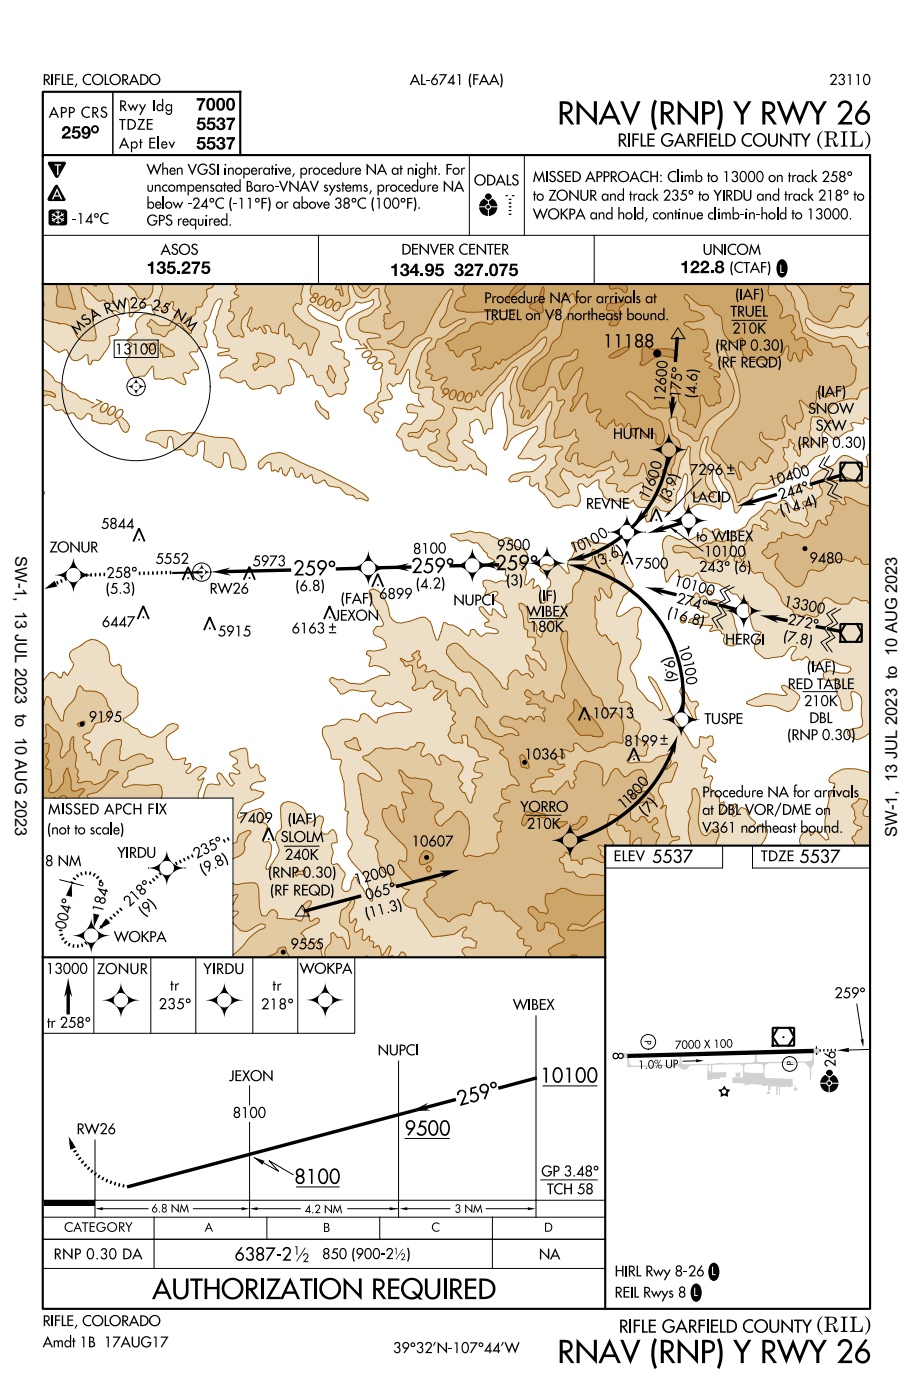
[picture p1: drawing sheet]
<svg xmlns="http://www.w3.org/2000/svg" width="137mm" height="210mm" viewBox="0 0 137 210" stroke-linecap="round" stroke-linejoin="round" font-family="sans-serif">
<defs><g id="words">
<g font-size="3.6">
<text x="83.4" y="18.6">RNAV (RNP) Y RWY 26</text>
<text x="83.4" y="204">RNAV (RNP) Y RWY 26</text>
</g>
<text font-size="3.1" x="22.8" y="194.5">AUTHORIZATION REQUIRED</text>
<g font-size="2.5">
<text x="2.3" y="83.2" transform="rotate(90 2.3 83.2)">SW-1, 13 JUL 2023 to 10 AUG 2023</text>
<text x="134.3" y="125.2" transform="rotate(-90 134.3 125.2)">SW-1, 13 JUL 2023 to 10 AUG 2023</text>
</g>
<g font-size="2.4">
<text x="122.2" y="21.9">(RIL)</text>
<text x="122.2" y="199.4">(RIL)</text>
</g>
<g font-size="2.3">
<text x="43.9" y="86.1">259°</text>
<text x="61.5" y="85.8">259°</text>
<text x="74.1" y="85.4">259°</text>
<text x="68.7" y="165.6" transform="rotate(-15 68.7 165.6)">2</text>
<text x="70.3" y="165.1" transform="rotate(-15 70.3 165.1)">5</text>
<text x="72" y="164.7" transform="rotate(-15 72 164.7)">9 °</text>
<text x="80.9" y="162.1">10100</text>
<text x="60.5" y="170">9500</text>
<text x="44.1" y="177.2">8100</text>
</g>
<g font-size="2">
<text x="29.3" y="16.5">7000</text>
<text x="9.2" y="20.7">259°</text>
<text x="29.4" y="22.4">5537</text>
<text x="29.4" y="19.5">5537</text>
<text x="92.4" y="21.9">RIFLE GARFIELD COUNTY</text>
<text x="21.9" y="41">135.275</text>
<text x="58.4" y="41.3">134.95</text>
<text x="68.2" y="41.3">327.075</text>
<text x="101.8" y="40.9">122.8</text>
<text x="90.3" y="52">11188</text>
<text x="97.6" y="129.2">5537</text>
<text x="119.6" y="129.2">5537</text>
<text x="35.1" y="188.7">6387-2</text>
<text x="92.6" y="199.5">RIFLE GARFIELD COUNTY</text>
</g>
<g font-size="1.7">
<text x="6.4" y="12.7">RIFLE, COLORADO</text>
<text x="7.3" y="17.6">APP CRS</text>
<text x="17.8" y="16.6">Rwy Idg</text>
<text x="124.1" y="12.7">23110</text>
<text x="17.8" y="22.2">Apt Elev</text>
<text x="17.8" y="19.4">TDZE</text>
<text x="21.9" y="28.7">uncompensated Baro-VNAV systems, procedure NA</text>
<text x="21.9" y="26.2">When VGSI inoperative, procedure NA at night. For</text>
<text x="71" y="27.8">ODALS</text>
<text x="79.8" y="27.2">MISSED APPROACH: Climb to 13000 on track 258°</text>
<text x="10.8" y="33.5">-14°C</text>
<text x="21.9" y="33.8">GPS required.</text>
<text x="21.9" y="31.2">below -24°C (-11°F) or above 38°C (100°F).</text>
<text x="79.8" y="32.8">WOKPA and hold, continue climb-in-hold to 13000.</text>
<text x="79.8" y="30">to ZONUR and track 235° to YIRDU and track 218° to</text>
<text x="24" y="38.1">ASOS</text>
<text x="60.1" y="38.1">DENVER CENTER</text>
<text x="105.2" y="38.1">UNICOM</text>
<text x="15.9" y="47" transform="rotate(-19 15.9 47)">R</text>
<text x="17.1" y="46.6" transform="rotate(-13 17.1 46.6)">W</text>
<text x="19.4" y="46.1" transform="rotate(-1 19.4 46.1)">2</text>
<text x="22.6" y="46.3" transform="rotate(12 22.6 46.3)">2</text>
<text x="25.8" y="47.4" transform="rotate(31 25.8 47.4)">N</text>
<text x="72.5" y="47.9">TRUEL on V8 northeast bound.</text>
<text x="72.5" y="45.4">Procedure NA for arrivals at</text>
<text x="109.3" y="47.4">TRUEL</text>
<text x="11.5" y="50.2" transform="rotate(-44 11.5 50.2)">M</text>
<text x="12.9" y="48.9" transform="rotate(-38 12.9 48.9)">S</text>
<text x="13.9" y="48.1" transform="rotate(-32 13.9 48.1)">A</text>
<text x="17.2" y="53.1">13100</text>
<text x="27.4" y="48.4" transform="rotate(43 27.4 48.4)">M</text>
<text x="107.1" y="52.5">(RNP 0.30)</text>
<text x="109.6" y="49.9">210K</text>
<text x="99.6" y="59" transform="rotate(-86 99.6 59)">2</text>
<text x="99.7" y="57.7" transform="rotate(-86 99.7 57.7)">6</text>
<text x="99.8" y="56.5" transform="rotate(-86 99.8 56.5)">0</text>
<text x="99.9" y="55.2" transform="rotate(-86 99.9 55.2)">0</text>
<text x="101.8" y="59.6" transform="rotate(-86 101.8 59.6)">1</text>
<text x="101.9" y="58.4" transform="rotate(-86 101.9 58.4)">7</text>
<text x="102" y="57.1" transform="rotate(-86 102 57.1)">5 °</text>
<text x="104.1" y="59.6" transform="rotate(-86 104.1 59.6)">(4 .6 )</text>
<text x="107.4" y="55">(RF REQD)</text>
<text x="91.8" y="65.7">HUTNI</text>
<text x="99.5" y="60.2" transform="rotate(-86 99.5 60.2)">1</text>
<text x="121" y="61.9">SNOW</text>
<text x="122.1" y="64.5">SXW</text>
<text x="98.4" y="71.7" transform="rotate(-71 98.4 71.7)">0</text>
<text x="98.8" y="70.4" transform="rotate(-76 98.8 70.4)">0</text>
<text x="101.5" y="71.7" transform="rotate(-74 101.5 71.7)">)</text>
<text x="103.2" y="71.1">7296</text>
<text x="118.9" y="71.8" transform="rotate(-17 118.9 71.8)">0</text>
<text x="119.4" y="67">(RNP 0.30)</text>
<text x="120.1" y="71.4" transform="rotate(-17 120.1 71.4)">0</text>
<text x="87.7" y="76.2">REVNE</text>
<text x="96.9" y="74.9" transform="rotate(-62 96.9 74.9)">11</text>
<text x="97.8" y="73" transform="rotate(-67 97.8 73)">6</text>
<text x="100" y="75.1" transform="rotate(-59 100 75.1)">(</text>
<text x="100.3" y="74.6" transform="rotate(-64 100.3 74.6)">3</text>
<text x="100.8" y="73.5" transform="rotate(-69 100.8 73.5)">.9</text>
<text x="103.6" y="75.2">LACID</text>
<text x="115.3" y="72.9" transform="rotate(-17 115.3 72.9)">1</text>
<text x="116.5" y="72.5" transform="rotate(-17 116.5 72.5)">0</text>
<text x="116.7" y="74.8" transform="rotate(-17 116.7 74.8)">2</text>
<text x="117" y="77.2" transform="rotate(-17 117 77.2)">(1</text>
<text x="117.7" y="72.1" transform="rotate(-17 117.7 72.1)">4</text>
<text x="117.9" y="74.5" transform="rotate(-17 117.9 74.5)">4</text>
<text x="118.8" y="76.6" transform="rotate(-17 118.8 76.6)">4 .4 )</text>
<text x="119.1" y="74.1" transform="rotate(-17 119.1 74.1)">4 °</text>
<text x="7.4" y="82.7">ZONUR</text>
<text x="15.1" y="79.2">5844</text>
<text x="61.8" y="82.9" transform="rotate(-1 61.8 82.9)">8</text>
<text x="63.1" y="82.9" transform="rotate(-1 63.1 82.9)">1</text>
<text x="64.3" y="82.9" transform="rotate(-1 64.3 82.9)">0</text>
<text x="74.4" y="82.4" transform="rotate(-1 74.4 82.4)">9</text>
<text x="75.7" y="82.4" transform="rotate(-1 75.7 82.4)">5</text>
<text x="76.9" y="82.4" transform="rotate(-1 76.9 82.4)">0</text>
<text x="85.7" y="82.9" transform="rotate(-18 85.7 82.9)">1</text>
<text x="87.9" y="82.1" transform="rotate(-28 87.9 82.1)">1</text>
<text x="88.9" y="81.6" transform="rotate(-28 88.9 81.6)">0</text>
<text x="90.1" y="80.8" transform="rotate(-33 90.1 80.8)">0</text>
<text x="91.8" y="83.7" transform="rotate(-32 91.8 83.7)">6 )</text>
<text x="104.2" y="81">to WIBEX</text>
<text x="105.4" y="83.3">10100</text>
<text x="15.8" y="88.9" transform="rotate(-1 15.8 88.9)">(5 .3 )</text>
<text x="15.9" y="86.6" transform="rotate(-1 15.9 86.6)">2</text>
<text x="17.2" y="86.5" transform="rotate(-1 17.2 86.5)">5</text>
<text x="18.4" y="86.5" transform="rotate(-1 18.4 86.5)">8 °</text>
<text x="23.3" y="84.4">5552</text>
<text x="31.4" y="88.9">RW26</text>
<text x="37.8" y="84.8">5973</text>
<text x="44.2" y="88.5" transform="rotate(-1 44.2 88.5)">(6 .8 )</text>
<text x="56.8" y="89.7">6899</text>
<text x="62.3" y="88.2" transform="rotate(-1 62.3 88.2)">(4 .2 )</text>
<text x="75.8" y="87.7" transform="rotate(-1 75.8 87.7)">(3 )</text>
<text x="89.3" y="84.9" transform="rotate(-23 89.3 84.9)">(</text>
<text x="95.1" y="85.1">7500</text>
<text x="100.7" y="87.6" transform="rotate(15 100.7 87.6)">1</text>
<text x="101.9" y="87.9" transform="rotate(15 101.9 87.9)">0</text>
<text x="103.2" y="88.3" transform="rotate(15 103.2 88.3)">1</text>
<text x="104.4" y="88.6" transform="rotate(15 104.4 88.6)">0</text>
<text x="104.6" y="85.6">243° (6)</text>
<text x="121.2" y="84.3">9480</text>
<text x="15.2" y="93.9">6447</text>
<text x="32.6" y="95.3">5915</text>
<text x="43.7" y="94.8">6163</text>
<text x="50.1" y="92.9">JEXON</text>
<text x="67.9" y="90.6">NUPCI</text>
<text x="78.8" y="92.3">WIBEX</text>
<text x="79.3" y="94.6">180K</text>
<text x="99.8" y="92.3" transform="rotate(15 99.8 92.3)">(1</text>
<text x="101.1" y="90.2" transform="rotate(15 101.1 90.2)">2</text>
<text x="101.6" y="92.8" transform="rotate(15 101.6 92.8)">6 .8 )</text>
<text x="102.3" y="90.6" transform="rotate(15 102.3 90.6)">7</text>
<text x="103.5" y="90.9" transform="rotate(15 103.5 90.9)">4 °</text>
<text x="117.1" y="95.9" transform="rotate(11 117.1 95.9)">(7 .8 )</text>
<text x="117.2" y="90.7" transform="rotate(11 117.2 90.7)">1</text>
<text x="117.8" y="93.4" transform="rotate(11 117.8 93.4)">2</text>
<text x="119" y="93.7" transform="rotate(11 119 93.7)">7</text>
<text x="119.7" y="91.2" transform="rotate(11 119.7 91.2)">3</text>
<text x="120.2" y="93.9" transform="rotate(11 120.2 93.9)">2 °</text>
<text x="120.9" y="91.5" transform="rotate(11 120.9 91.5)">0</text>
<text x="99.1" y="98.6" transform="rotate(71 99.1 98.6)">(</text>
<text x="99.6" y="100.5" transform="rotate(81 99.6 100.5)">6</text>
<text x="99.8" y="101.5" transform="rotate(85 99.8 101.5)">)</text>
<text x="101.5" y="96.9" transform="rotate(70 101.5 96.9)">1</text>
<text x="101.8" y="97.9" transform="rotate(74 101.8 97.9)">0</text>
<text x="102.2" y="99" transform="rotate(79 102.2 99)">10</text>
<text x="102.6" y="101.4" transform="rotate(84 102.6 101.4)">0</text>
<text x="108.5" y="96.5">HERGI</text>
<text x="88.7" y="107.5">10713</text>
<text x="117.9" y="103.2">RED TABLE</text>
<text x="120.3" y="105.7">210K</text>
<text x="13.3" y="108.1">9195</text>
<text x="78.5" y="113.7">10361</text>
<text x="93.5" y="111.7">8199</text>
<text x="105.4" y="108.4">TUSPE</text>
<text x="117.8" y="110.8">(RNP 0.30)</text>
<text x="121.1" y="108.2">DBL</text>
<text x="95.6" y="119" transform="rotate(-47 95.6 119)">0</text>
<text x="96.5" y="117.9" transform="rotate(-51 96.5 117.9)">0</text>
<text x="105.1" y="119.3">Procedure NA for arrivals</text>
<text x="6.8" y="121.7" transform="rotate(-26 6.8 121.7)">0</text>
<text x="7.1" y="124.9">(not to scale)</text>
<text x="7.2" y="121.9">MISSED APCH FIX</text>
<text x="35.8" y="123.2">7409</text>
<text x="77.9" y="121.5">YORRO</text>
<text x="78.8" y="124.1">210K</text>
<text x="93.3" y="121.2" transform="rotate(-38 93.3 121.2)">1</text>
<text x="94" y="120.6" transform="rotate(-42 94 120.6)">18</text>
<text x="96.5" y="122.2" transform="rotate(-42 96.5 122.2)">(</text>
<text x="105.1" y="124.6">V361 northeast bound.</text>
<text x="105.1" y="122">at DBL VOR/DME on</text>
<text x="6.8" y="129.6">8 NM</text>
<text x="17.6" y="128.4">YIRDU</text>
<text x="29.4" y="128.6" transform="rotate(-26 29.4 128.6)">2</text>
<text x="30.4" y="130.9" transform="rotate(-26 30.4 130.9)">(9 .8 )</text>
<text x="30.5" y="128" transform="rotate(-26 30.5 128)">3</text>
<text x="31.6" y="127.5" transform="rotate(-26 31.6 127.5)">5 °</text>
<text x="40.1" y="131.4">(RNP 0.30)</text>
<text x="42" y="126">SLOLM</text>
<text x="42.6" y="128.7">240K</text>
<text x="55.7" y="131.8" transform="rotate(-15 55.7 131.8)">0</text>
<text x="56.9" y="131.5" transform="rotate(-15 56.9 131.5)">0</text>
<text x="61.6" y="126.7">10607</text>
<text x="91.9" y="128.9">ELEV</text>
<text x="113.9" y="128.9">TDZE</text>
<text x="10.4" y="136.8" transform="rotate(-76 10.4 136.8)">4 °</text>
<text x="15.3" y="136.7" transform="rotate(-76 15.3 136.7)">1</text>
<text x="15.6" y="135.5" transform="rotate(-76 15.6 135.5)">8</text>
<text x="15.9" y="134.3" transform="rotate(-76 15.9 134.3)">4 °</text>
<text x="19.3" y="135.9" transform="rotate(-42 19.3 135.9)">2</text>
<text x="20.3" y="135" transform="rotate(-42 20.3 135)">1</text>
<text x="21.2" y="134.2" transform="rotate(-42 21.2 134.2)">8 °</text>
<text x="21.6" y="137.2" transform="rotate(-42 21.6 137.2)">(9 )</text>
<text x="40.4" y="134">(RF REQD)</text>
<text x="53.3" y="132.5" transform="rotate(-15 53.3 132.5)">1</text>
<text x="54.5" y="132.1" transform="rotate(-15 54.5 132.1)">2</text>
<text x="54.9" y="137.5" transform="rotate(-15 54.9 137.5)">(1</text>
<text x="54.9" y="134.7" transform="rotate(-15 54.9 134.7)">0</text>
<text x="56.1" y="134.4" transform="rotate(-15 56.1 134.4)">6</text>
<text x="56.7" y="137" transform="rotate(-15 56.7 137)">1 .3 )</text>
<text x="57.3" y="134.1" transform="rotate(-15 57.3 134.1)">5 °</text>
<text x="9.8" y="139.2" transform="rotate(-76 9.8 139.2)">0</text>
<text x="10.1" y="138" transform="rotate(-76 10.1 138)">0</text>
<text x="17" y="141">WOKPA</text>
<text x="43.5" y="142.1">9555</text>
<text x="6.9" y="145.8">13000</text>
<text x="14.5" y="145.8">ZONUR</text>
<text x="25.5" y="148.3">tr</text>
<text x="30.4" y="145.8">YIRDU</text>
<text x="40.8" y="148.3">tr</text>
<text x="44.8" y="145.7">WOKPA</text>
<text x="124.9" y="149.4">259°</text>
<text x="7" y="153.8">tr 258°</text>
<text x="23.7" y="151.1">235°</text>
<text x="39.1" y="151.1">218°</text>
<text x="76.8" y="151.2">WIBEX</text>
<text x="34.3" y="161.8">JEXON</text>
<text x="56.5" y="158">NUPCI</text>
<text x="91.7" y="157.4" transform="rotate(90 91.7 157.4)">8</text>
<text x="125.1" y="158.5" transform="rotate(-91 125.1 158.5)">6</text>
<text x="125.1" y="159.7" transform="rotate(-91 125.1 159.7)">2</text>
<text x="34.8" y="167.3">8100</text>
<text x="11.5" y="169.8">RW26</text>
<text x="81" y="176.1">GP 3.48°</text>
<text x="81.9" y="178.8">TCH 58</text>
<text x="8" y="188.5">RNP 0.30 DA</text>
<text x="48.2" y="188.5">850 (900-2</text>
<text x="92" y="191.1">HIRL Rwy 8-26</text>
<text x="92" y="194.2">REIL Rwys 8</text>
<text x="6.4" y="198.5">RIFLE, COLORADO</text>
<text x="6.4" y="201.7">Amdt 1B 17AUG17</text>
<text x="58.8" y="202.5">39°32'N-107°44'W</text>
</g>
<text font-size="1.7" fill="#fff" x="8.2" y="26.2">T</text>
<g font-size="1.7" fill="#955101">
<text x="46.1" y="45.1" transform="rotate(21 46.1 45.1)">8</text>
<text x="47.2" y="45.5" transform="rotate(21 47.2 45.5)">0</text>
<text x="49.4" y="46.4" transform="rotate(21 49.4 46.4)">0</text>
<text x="53" y="52.1" transform="rotate(48 53 52.1)">7</text>
<text x="53.8" y="53" transform="rotate(48 53.8 53)">0</text>
<text x="54.6" y="53.9" transform="rotate(48 54.6 53.9)">0</text>
<text x="55.4" y="54.8" transform="rotate(48 55.4 54.8)">0</text>
<text x="65.7" y="59.5" transform="rotate(11 65.7 59.5)">9</text>
<text x="68.1" y="60" transform="rotate(11 68.1 60)">0</text>
<text x="13.5" y="61" transform="rotate(22 13.5 61)">7</text>
<text x="14.6" y="61.5" transform="rotate(22 14.6 61.5)">0</text>
<text x="15.7" y="61.9" transform="rotate(22 15.7 61.9)">0</text>
<text x="7.9" y="121.2" transform="rotate(-26 7.9 121.2)">0</text>
</g>
<text font-size="1.5" x="9.5" y="184.4">CATEGORY</text>
<g font-size="1.4">
<text x="30.7" y="184.3">A</text>
<text x="48.3" y="184.4">B</text>
<text x="64.5" y="184.3">C</text>
<text x="81.4" y="184.4">D</text>
</g>
<g font-size="1.3" fill="#fff">
<text x="116.7" y="40.9">L</text>
<text x="106.5" y="190.9">L</text>
<text x="103.8" y="194">L</text>
</g>
<g font-size="1.3">
<text x="95.5" y="160" transform="rotate(-2 95.5 160)">1 .0 % UP</text>
<text x="101.1" y="157" transform="rotate(-2 101.1 157)">7</text>
<text x="102" y="157" transform="rotate(-2 102 157)">0</text>
<text x="103" y="157" transform="rotate(-2 103 157)">0</text>
<text x="103.9" y="156.9" transform="rotate(-2 103.9 156.9)">0 X 1</text>
<text x="107.8" y="156.8" transform="rotate(-2 107.8 156.8)">0</text>
<text x="22.7" y="181.5">6.8 NM</text>
<text x="43.9" y="187.8">1</text>
<text x="45.3" y="188.9">2</text>
</g>
<g font-size="1">
<text x="96.5" y="155.7" transform="rotate(88 96.5 155.7)">P</text>
<text x="118.8" y="159.5" transform="rotate(-92 118.8 159.5)">P</text>
<text x="58.9" y="187.8">1</text>
<text x="59.9" y="188.6">2</text>
</g>
</g></defs>
<g fill="#eddfc6">
<path d="M13.8 62.4v.4l.1 .2h.1zM6.4 55.2v5.4h.1a.56 .56 0 0 0 .8-.1 1.55 1.55 0 0 1 .9 .8l.1 .1a.79 .79 0 0 0 .8-.1l.3 .1 .5 .5h.5l.3-.1h.4a1.26 1.26 0 0 0 1.1 1l.8-.9h.4l.3 .2-.9-2.3-.7-.1-.6-.7-1.6-.7-.5-.7-.5-.3a.88 .88 0 0 1-.9-.8l-1.1-1zM6.4 42.5v8.4l1 .8a2.27 2.27 0 0 0 1.3 .9v.1h.3l.9-.4 .3 .6zM6.4 73.5v.6l.3-.3zM6.4 42.5l3.9 10.4a1.15 1.15 0 0 0 1.6 .9l.4-.2 .4-.4 .4-.1 .2 1.4 .2 .1 .2-.1 .1-.5h.9l.3-.2 .5-.8a3.3 3.3 0 0 0 1-2l-.2-.5 .1-.2 .4-.1a.99 .99 0 0 0 .9-.6 .99 .99 0 0 0-.2-1l.4-.8-.3-.4-.7-.5-.1-.4h.2h.2l1.3 .5 .1-.2v-1.7l.1-.4 .4 .1 .1 .1 .1 1.1v1.2l.3 .3 .2-.1 .5-.8 .4-.1 .9-.8 1-.1 .2 .3a1.59 1.59 0 0 0 .4 1.1v.2l-.6-.1a1.76 1.76 0 0 0-2.3 1.2 2.16 2.16 0 0 0 .3 1.5l-.6 .3-.7 .7h-.2v.3l.7 .3-.1 .4-.3 .2-.1 .2 .2 .7a.57 .57 0 0 1-.4 .6l-.2 .4v.4l1.2 2.3 .9-.3h.6l1.2-1.5h.1l.2 1.7 .1 .3 .7-.1 .5 .1 .2-.1a1.58 1.58 0 0 1 1.8 .3l.6 .4 .7 .2 .1-.3-.4-1.3a.46 .46 0 0 1 .7-.1h.2l.1-.2a.66 .66 0 0 1 1-.3l.3-.2-.1-.5-1.3-1.8 .2-.2h.9l.5-.8h.3l.7 .2 .1-.2a3.5 3.5 0 0 0-.5-1.9l.2-.3a1.04 1.04 0 0 0-.2-1.3v-.3l.5-.1 .1-.2a2.08 2.08 0 0 0 .6-1.3 3.1 3.1 0 0 1 1-1.7l.3-.1 .2 .1 .1 .3-.6 1.6v.4l-.3 .3-.2 1.3-.3 1.1a2.53 2.53 0 0 1 .7 2l.3 .2 1.4 .2v.2l-.1 .2-1.3 .2-.2 .1-.1 .3 .1 .1 1.4-.1 .4 .1 .2 .3 .8 .1v.2l-.4 .3a4.7 4.7 0 0 0-2.1 1.6v.7l.1 .1h.5a3 3 0 0 1 2 .7l1.1-.3 .2 .2a1.23 1.23 0 0 0 1.6 1l.9-.3a1.92 1.92 0 0 1 1.4-.2l.5 .5 .2 .6 .4 .1 .2-.2a.92 .92 0 0 1 1.1-1l.7-.2 .1-.5a6.3 6.3 0 0 0-.8-2.9l.1-.3h.3a2.62 2.62 0 0 1 1.8 1.5l.4 .6 .1 .6 .4-.1 .1-.2h.3h.1l.2 .5a1.14 1.14 0 0 0 1.2 1.1l.5 .6a1.06 1.06 0 0 0 .8 1l.2-.1a1.33 1.33 0 0 1 1.5-.3 1.13 1.13 0 0 0 .5-1.6l.5-.5-.6-1.4-.1-.5 .8-.3v-.3l-.1-.3-.7-.4 .1-1-.4-.3-.4-.1a1.86 1.86 0 0 1-1.3-1 .94 .94 0 0 1 1.2-.1h.3l.1-.3-.3-.7-.1-.9-.2-.4-1.6-.6a3.6 3.6 0 0 1-2.8-1.8v-.5l.2-.4h.2l1.2 .8 2.5 1.4 .6 .2 .5-.5 .6-1 1-.6 .3-.7 .8 .2 1.5-.4 .3-.2 .2 .1-.2 .7-.4 .4-1.9 .9-1.4 .9a1.96 1.96 0 0 0 1 3h.4l.2 .2 .1 .5 2 1.9 .7 1a1.3 1.3 0 0 1 .7 1.5 2.5 2.5 0 0 0-.1 1.8l-.1 .9-.4 .3-.1 .7-.8 .7a2.07 2.07 0 0 0-1.2 1l.1 .4 .9 .5 .4 .9 .3 .2 .2-.1a.43 .43 0 0 0 .2-.5l-.6-.6 .2-.5 .3 .1 .5 .2h.3l.1-.3-.1-.3-.6-.5-.1-.4 .1-.2 1.9-.4 .1-.2v-.4l-.2-.3a1.84 1.84 0 0 1-.5-1.2l.2-.2 .2-.1 .4 .4h.2l.4-.4 .6 .1 1-2.2h.2l.1 .3v2.1l.3 .8 .3 .3 .7 .1 .1 .1a1.58 1.58 0 0 0 .8 1.9l-1.3-.2-.5-.2-.6 .1a.74 .74 0 0 0 0 1.1l1.4 .2a1.65 1.65 0 0 1-.7 1.4l-.2 .2h-.5l-.3-.1a.87 .87 0 0 0-.8 .4l-.6 1.1-.1 .2 .2 .2a1.58 1.58 0 0 1 .9 1.5l.5 .7h.5l1-.2 .6 1 .8 .1a4 4 0 0 0 3.7 1.4l.5 .3 .3 .3 .7-.1a.81 .81 0 0 0 1.2-.5v-.2h.3l.2 .4 .2 .3 .1-.1a2.8 2.8 0 0 1 1.8 .9v-1.2l-.2-.4-1.1-1-.4-.9-1.4-.8-.5-.5 .1-.2 .2-.2h.2l.6 .4h.4v-.1l.1-.1-.1-.3-.5-.7 .2-.9-.1-.8 .9-.6 .5 .1a4.3 4.3 0 0 1 .7 1.8l.1 .3 .2-.1 .1-.5 .4-.3 .5 .1v-.6l-.1-1.3a3.9 3.9 0 0 1 1.1-3.3l.1-.2 .3-.1a1.18 1.18 0 0 1 .2 1.1 6.5 6.5 0 0 0 .5 2.9 7.5 7.5 0 0 1-.4 4.4l.1 .3 .4-.3a2.71 2.71 0 0 1 1.3-1.9l1.5-.8 1.7-.6 .1 .3-.4 .7-.7 .8-1.8 2.8a1.21 1.21 0 0 0 1.3 .2h.7l.2 .3 .4-.1 1.4-.7 .1 .4v.2l-.4 .5a2.87 2.87 0 0 1-2.9 1.5 2.61 2.61 0 0 0-2.2 1 .38 .38 0 0 0 .5 .4l1-.2a1.41 1.41 0 0 1 1.6-.5v.4a.63 .63 0 0 0 .6 1l.5-.5h.2l.1 1.1a7.5 7.5 0 0 1 2 2.4 1.18 1.18 0 0 0 1.4 0l.7-.2h.8l.4 .2h.4l.5-.9-.1-.7-.4-1.2 .1-.4 .4-.2 .4 .1 .5 .4 .3-.1a2.06 2.06 0 0 1 1.5-1v.6a1.17 1.17 0 0 0 .6 1.2 1.38 1.38 0 0 0 1.6 1.3l1.8 .3a.67 .67 0 0 0 1-.3h.2l.1 .2a1.26 1.26 0 0 0 1.5 .9h.5a2.25 2.25 0 0 1-.3 1.6l.2 .5a.67 .67 0 0 0 .7-.5l.2-1.3 .5-.5 .3 .2a1.23 1.23 0 0 0 1.4 .6 1.6 1.6 0 0 0 1.3-1.5v-1l.2-.5 .3-.3 .6-2.1 .3-.3 .3 .2v.4l-.1 1.6-.3 .8 .1 1-.2 .6v.4l.2 .5h.4l.7-.6a2.17 2.17 0 0 1 1.8-.3l1.4 .3 .8 .4 .2-.2v-1.7l-1.1-2.1-.2-.6 .1-1.3 .2-.1 .2 .1 .9 1.9 1.2 1.8v.2l.4 .7 .3 1.7 .3 .2 .4-.4 .6-.9 .2-.1 .5-.1 .2-.2 .7-1.1 .6-.6 1.4-.2 1-.2 .7-.4 1.7-1.5 .5-.5 .3-1.3 .5 .2v.2l.4 .4h.5l1.5-1.7 1.7-.6 .2-.4a1.1 1.1 0 0 0-.4-1.4l-.1-.2a.82 .82 0 0 1 .1-1.3 5.1 5.1 0 0 0 1.7 1.3l1.3-1 1.2-.5a.39 .39 0 0 0-.1-.5l-.2-.4 .3-.1 1.4 .2 .3-.1-.1-.5 .3-.4 .5 .3h.2v-12.5h-.2l-.2-.3 .1-.2 .3-.1v-7.2zM12.8 59.8l1.2 3.2a3.8 3.8 0 0 0 2 .4l.7 .1 .9-.6 .2 .2 .3 .9 .3 .5 .3 .2h.2a.88 .88 0 0 0 .4-1 7.4 7.4 0 0 0-3.4-2.6z" fill-rule="evenodd"/>
<path d="M21.9 65.2l.6-.5a8.9 8.9 0 0 1 3.7-.2l.5 .2a1.07 1.07 0 0 0 1.3 .1h1.1h.6l.1 .1a19.1 19.1 0 0 0 4.2 .6l.8 .2 .5 .6 .5 .8a3.9 3.9 0 0 1 1 2.7l-.3 .5-.3 .1-.7-.3-.8-.1-.5-1.9-.3-.3-.4-.1-.1 .5 .1 .8-.3 .7-.2 .3a1.46 1.46 0 0 1-1.3-.7l-.9-.3-.3-.4 .2-2.3-.2-.3-.7 .2-.3 .5v1l-.1 .2-.6 .4-.9-.3-.4-.6-.5-.2-.7 .2-.3-.4-.2-1.3-.2-.4h-.2l-.2 .2-.2 1.3-.1 .3h-.1l-1.2-.8-1.8-.4z" fill-rule="evenodd"/>
<path d="M38.8 69.2a3.5 3.5 0 0 1 5.1-.6l2.3 1.2a9.8 9.8 0 0 1 3 1.3h.2l2.6 1.4 2.5 1.5 .6 .6v.3l-.1 .1-.5-.2a1.37 1.37 0 0 0-1.1-.1l-.5-.6h-.2a1.44 1.44 0 0 1-1.3-.5 1.32 1.32 0 0 0-1.3-.7l-.9-.2-.6-.9-.9 .5-.5 .1-.3-.2-.2-1.1a.58 .58 0 0 0-.6 .3l-.4 .2-.2-.2-.3-.6-.2 .1-.2 .5h-.3l-.3-.1-.3-1.1-.2-.2-.3 .1-.1 .3a1.14 1.14 0 0 1-.6 .8l-.1-.2h-.2l-.3-1-.2 .1-.3 .6-.2-.2a.33 .33 0 0 0-.5 0h-.3v-1.1l-.1-.2h-.4l-.3 .2-.5 .6-.4 .2a.9 .9 0 0 1-.1-1z" fill-rule="evenodd"/>
<path d="M47.3 60h.2a3 3 0 0 0 1.4 1.5l.2 .2 .2 .8-.2 .3-.3-.1-.3-.4a2.7 2.7 0 0 1-1.3-1.8z" fill-rule="evenodd"/>
<path d="M104.2 88.7a.72 .72 0 0 1 .5 .7l.5-.2h.3l.5 .8h.2l.4-.1a2.3 2.3 0 0 1 2 .6 5.2 5.2 0 0 1 1.5 3.2 3.1 3.1 0 0 1 .3 2.3l-.3 .5a1.13 1.13 0 0 1-1.2 .1 1.13 1.13 0 0 1-.6-1 .49 .49 0 0 0 0-.7l-.3-.1-.2-.4-.2-.2-1.2 .3-.2-.1 .5-.5v-.3a7.7 7.7 0 0 1-3.4-.4l-.1-.4a2.21 2.21 0 0 1 1.9-.4h.8l.3-.3-.3-.3-.8-.2-.5-.4-.3-.5h-.8a1.37 1.37 0 0 1 .5-1.7z" fill-rule="evenodd"/>
<path d="M102 102.8l.7 .9 .5 1.1 .5 .3a.56 .56 0 0 1 .8 .2v.3a1.15 1.15 0 0 0-.3 1.6l-.1 .7h-.1l-1.1-2-1.1-2.3-.1-.1z" fill-rule="evenodd"/>
<path d="M111.8 105l1.1-.5a5.1 5.1 0 0 1 4.2-.4l.7-.1-.2-.5-.4-.3-.2-.4 .1-.2a4.6 4.6 0 0 1 2.4 1.3 .6 .6 0 0 1-.1 1.1 1.9 1.9 0 0 1-1.5 1.5l-.9-.3a3.9 3.9 0 0 0-3-.5h-1.2l-.9-.3-.2-.1z" fill-rule="evenodd"/>
<path d="M10.7 97.4l1.5-.9a2.48 2.48 0 0 1 2.2-.7v.1a2.62 2.62 0 0 1 2 3 .71 .71 0 0 0 .4 .7 .71 .71 0 0 0 .8-.1l.2-.1 .3 .3a2.98 2.98 0 0 0 1 2.5l.6 .3a1.37 1.37 0 0 1 .9 1.7v.7a1.21 1.21 0 0 1-.4 1.3l-.6 .7-1.1 .7-.1 .2 .4 .4 .3 .1a2.89 2.89 0 0 0 1.5 .8l.2 .2a2.35 2.35 0 0 0 1.9 1.1l1.6-1 .7-.8 .8-.3 .7 .1 .2 .2v.4l-1.1 .7a.97 .97 0 0 0-.7 .9 2.44 2.44 0 0 0 .3 2l.7 1.1 1-.1 .9-.2v.3l-.2 .7h.5l.2-.1h.2v.4l-.6 .7v.3a.79 .79 0 0 0 .8-.2l.3-.3a1.64 1.64 0 0 1 1.9-.3 .95 .95 0 0 1-.5 .9l-.8 .7v.2l.2 .1 .6-.3h.2l-.5 1.4a2.59 2.59 0 0 0-.4 1.6h-23.3v-17.5l.3-.4a1.52 1.52 0 0 1 .9-.9 1.12 1.12 0 0 1 1.1 .7l.2 .1 .1-.1 .1 .1 .3-.8 .2-.2 .5 .7 .7-1.2 .2-.4v-.3a1.38 1.38 0 0 1-.4-1.7zM32.7 115.7a.85 .85 0 0 1 .8 .7l.4 .5 1 2.6h-4.5a3.5 3.5 0 0 1 .7-2l.7-.1 .9 .1 .3-.1-.5-1v-.4zM99.6 80.4l.3-.2a1.55 1.55 0 0 1 1.3 .4l.6 .2 .4-.2h.4a1 1 0 0 0 1.4-.2l.3-.1 .4 .1a.43 .43 0 0 0 .4-.4l.1-.8 .3-.1h.2l.8 .6h.3l.2-.4 .6-.1a1.01 1.01 0 0 0 1 .6h.2a2.68 2.68 0 0 0 1.9-.5l.9-.5 .2-.4a2.75 2.75 0 0 1 1.5-1.5l.7-.6 .6-1 .3-.2 1.2 .3 .9-.5h.3l.3 .1 .9 1 .5 .4 .3 .1 .2-.6-1-1.4 .1-1.3a1.21 1.21 0 0 1 1.6-.5l.9 .4 .5 .1v-.2l-.3-.8a1.14 1.14 0 0 1 .5-1.1l1.1-.7 1.4-.6 .7-.4a2.56 2.56 0 0 1 1.2-1.2 4.8 4.8 0 0 1 2.9 1.4l.3 .3 .5 .1-.1-.1 .1-.3-.2-1.2 .3-.5 .2 .3v41.4l-.8 .7-1 .4-.5-.1-.9-.5-.2-.3a.72 .72 0 0 1 .8-.7l1.4-.3 .1-.3v-.6a6.1 6.1 0 0 1-.1-2.7 1.37 1.37 0 0 0-1.6-1.6 .77 .77 0 0 0 .1 .9l.1 .8a.87 .87 0 0 1-.3 1 .87 .87 0 0 1-1 0l-.3-.3-.1-.2a4 4 0 0 0-.7-2.2 .82 .82 0 0 1 .3-1v-.6a1.16 1.16 0 0 0-1.4-.1 .8 .8 0 0 1-.7-1.2l.6-.3h.3l1.5 .3h.7a.94 .94 0 0 0 .9-.6l-.1-.2-.5-.2a6.5 6.5 0 0 1-2.5-.9 1.36 1.36 0 0 0-1.7 .6l-.4 .2h-.5l-1-1.3-.6 .5-.6-.1-.7 .2-.3-.1-.1-.4a2.21 2.21 0 0 1 .8-1.3v-.2l-.1-.1a.86 .86 0 0 0-1.1 .4 2.04 2.04 0 0 1-2.1 1.2l-1.5 .2a4.1 4.1 0 0 1-1.5-1.6 4.1 4.1 0 0 1 1-2.3l-.2-.2h-.3a1.07 1.07 0 0 1-.9-1.1l-.3-1.2a4.8 4.8 0 0 1-.3-2.1l-.4-.1a1.31 1.31 0 0 1-1.2-1l-.2-.1a.96 .96 0 0 1-1-.6l-1.4-.8-.7-.2a3.1 3.1 0 0 1-1.9-.5l-.7-1.1-.3 .2-.4 .4-.8-.2h-.3l-.6 .4-.3-.2-.1-.8-.2-.2a5.4 5.4 0 0 0-1.5 1.7l-.2 .1-.3-1.8-.5-.8a1.4 1.4 0 0 1 .4-1v-.6l-.1-.8a2.13 2.13 0 0 1 .4-1.7zM124.2 116.4a4.2 4.2 0 0 1 4-1.3l2 .6v10.9h-10.3a1.62 1.62 0 0 1 .9-2.4l.3 .2 .2 .7 .4-.5 .5-.2 1.4 1.3 .4-.1v-.2a4.3 4.3 0 0 1-.5-2.6l.2-1.2a10.5 10.5 0 0 1 1.2-4v-.4l-.1 .1-.7-.4zM34.4 112.6l1.5-.5 .7-.1a.82 .82 0 0 1 .5 .8v.2a2.97 2.97 0 0 0 .4 2l.5-.2 .4-.4a.59 .59 0 0 1 .4 .7 1.51 1.51 0 0 0 .9 1.3v.4l-.6 .2a1.51 1.51 0 0 0-1.7 .9l.2 .2v.2l.6-.1 1.2 .3 .1 .2-.1 .2a1.79 1.79 0 0 1-1.2 .7l-.3 .2-3-.3-1-2.6 .6 .7 .2 .1 .4-.4-.4-.5a.86 .86 0 0 1-.3-1.1h.5a1.09 1.09 0 0 0 1 .1l-.1-.5h-.2l-.8-.6 .1-.2 .6-.2 .1-.5-.3-.3-.9-.6zM42.4 120.2a2.65 2.65 0 0 1 2.7 .6l-2.9-.4zM55.4 88.4l.4-.3 .5 .2a2.8 2.8 0 0 1 1.5 1.8l.3 .9 .2 .9a1.59 1.59 0 0 0 1.7 1.4l1.4-.3 1.6-.6h.6l.5 .5a3.7 3.7 0 0 1 .8 1.8l.4 1 .1 .1 .2-.1 .8-2.5 .5 .1 .1 .1a4 4 0 0 1 2.6 1.5l.5 .3 .3-.8 .3-.2 .4 .1 .4 .7 .6 .3 .6-.5 1.5 .1 .3-.1 .1-.4a4.7 4.7 0 0 0-2-.7l-.1-.4 .7-.3v-.2l-.5-.4a2.22 2.22 0 0 1-1-1.5l.4-.1 .3 .1 1 1.2h.2l.1-.9 .1-.1h.1l1.3 1.2 .3 .2h.3v-.4l-.1-.1-.4-.8-.1-.6-1.2-.8v-.3l.6-.7-.3-.3h-.2l-1.5 .6v-.3a.64 .64 0 0 0-.2-1.1l-.1-.6 .2-.2a1.8 1.8 0 0 1 1.6 .3l1-.3 .6 .1 .4-.5-.5-.5 .1-.9h-1.1l-.3-.4-.4-.9-.5-.3h-.2l-.3-.3v-.4l-.5-.3v-.2l-.9-1-.8-.1-.7-.4-1.2 .2-.5-.4-.8-.3v-.2l.1-.2h1.4l1.4-.4 .8 .2a4 4 0 0 1 2.1 .3l1.5 .9 .4-.1a.95 .95 0 0 1 1.5 .1v.8l.1-.1 .4 .1a1.88 1.88 0 0 1 1.5 .9l.3 .5-.1 .8-.1 .2-1 .2v.2l.7 .3a1.19 1.19 0 0 1 .2 1.5l-.2 .9 .1 .4 .5-.3 .4-.6 .3-.1 .2 .2-.2 .7v.6l.4-.3 .3-.2h.1a4 4 0 0 1 .4 2v.4l.2 .3 .4-.2 .3-1.8 .3-.5h.1a1.24 1.24 0 0 0-.2-1.2l-.7-.8a.59 .59 0 0 1-.5-1l.5-.3h.4l.4 .2 .5-.2a.6 .6 0 0 1 .8-.1l1.4 1.4h.3l-.3-1.1 .1-.5a1.04 1.04 0 0 1 .6-.9 1.24 1.24 0 0 0 .3-1.3l-.4-.6 .1-.2 .5-.1 .8 .2 .2-.1v-.6a1.31 1.31 0 0 1 1.5 .6 1.41 1.41 0 0 0 1.1 .1l2.1 .2 .3 1.6 1.1 .1 .1 .3a5.8 5.8 0 0 0 1.4 3.8l.1 .4-1.3 1.4a.74 .74 0 0 0-.3 .7l-.3 .4-.6 1.4v.6a1.46 1.46 0 0 0 1.5-.5 3 3 0 0 1 1.4-.8h.4l.3 .2 .1 .3-.1 .5a2.98 2.98 0 0 0-.4 2.4l-.1 .7a.35 .35 0 0 0 .1 .6l.4 .3a4.3 4.3 0 0 1-1.3 3.3 1.07 1.07 0 0 0 .1 1.6l.4 .9 .3 1.3 1.5 1.8 .9 .4 1 1.1a.43 .43 0 0 0 .4-.4 19.1 19.1 0 0 0-2.1-4.3v-.3h.1a2.71 2.71 0 0 1 1.2 1.3l2.3 4.5 2.3 3.4a3.4 3.4 0 0 0 1.1 1.5l.2-.1 .3-.2 .2-1.5 .5 .1 .1 .1h.4l.1-.2 .3-.1 .4 .1 .1 .1a1.39 1.39 0 0 1-.1 1.4l-.5 .1-.2 .2a2.14 2.14 0 0 0 1 1.4l.3 .4-.1 .3-.6-.3-1-.7-.2-.1-.3 1.5v.3l.3 .2 .2-.1 .3 .1-.4 1.2v.2l.8-.3h.3l.2 .4-.2 .4a1.21 1.21 0 0 0 .5 1.8l.6 .6 .1 .8 .2 .1 .4-.2 .1 .1-.5 1.5v.2l.3-.1a3 3 0 0 1 1.9-1.3l.1 .2-.5 .7a.51 .51 0 0 0 .2 .9h.1l.6-.9a.51 .51 0 0 1 .7-.3l.4 .2 .2 .5a3 3 0 0 0 1.2 1.3 1.2 1.2 0 0 1-.8 1l-.2 .5a.44 .44 0 0 0 .7-.1l.9-.9a1.2 1.2 0 0 1 1.2 1l-.5 1.3-.5 .8h-23.3l-38.5-4.9v-.2l-.4-.2-.1-.2 .2-.8-.3-2.8-.6-2.5 .2-1.1-.3-.3h-1l-.2-.1-.1-.6a5.5 5.5 0 0 0-1-2.4 1.44 1.44 0 0 1-.1-1.6l.4-.2 1.1-.1 .4-.2a2.04 2.04 0 0 1 2.6-.6l.6 .2 .4-.4a.61 .61 0 0 1 .2-.7 .61 .61 0 0 1 .7 0l.4 .2 1.1 1.1h.1l.2-.8a10 10 0 0 1 4.3-.8l.5-.1 .2-.2v-.2l-2-1.1-.9 .5-.6-.2v-.1h-.5a.9 .9 0 0 1-1.3 .4l-.6-.6-.1-.4 .7-1-.1-.2-1.8 .1-2-.2-.5 .3a.79 .79 0 0 1-1 .2l-.5-.8-.3-.3a1.47 1.47 0 0 1-.8-.9l.5-.4 .3 .2 .6 .2a1.08 1.08 0 0 1 1.2 .2 2.19 2.19 0 0 0 1.4 .3 1.69 1.69 0 0 0 1.7-.4l1.9-.8 1.4-.1 .1-.3-.2-.1a2.83 2.83 0 0 0-2.9-.8l-.1-.2 .3-1.2-.6-.4 .1-.6a5.6 5.6 0 0 0 2.8-.5v-.3a1.9 1.9 0 0 0-1.7-1.5 .58 .58 0 0 1-.1-.8l.3-.5 .9-.1 .2-.3-.5-1.1-1.2-2v-.2a2.19 2.19 0 0 1-.3-1.7zM34.9 119.5l3 .3-.7 .3a1 1 0 0 0-1 .8 2.59 2.59 0 0 0-.6 1.5h.3l.7-.5 1.1-.5 1.4-.4 .6 .6 .2 .6-.1 .2-.7 .4v.2l.2 .1a.8 .8 0 0 1 .7 .8l-.7 1.9 .3 .2 .6-.1a1.06 1.06 0 0 1 .4 1.1l-.1 1.1-.6 1.4-.1 .4 .1 .3h.2l1.3-2a1.39 1.39 0 0 0 .2-1.5 1.76 1.76 0 0 1-.2-1.9l.2-.3a.8 .8 0 0 0 .5-1v-.8a3.1 3.1 0 0 1 .1-2.3l2.9 .4a1.72 1.72 0 0 1 .8 1.5l.2 .6 .2 .1a.72 .72 0 0 0 .8-.3l.6-.6 .5 .1 .2 .2a1.23 1.23 0 0 1-.2 1.1l-.1 .3a.74 .74 0 0 0 .5 1.1l.6-.1 .4-.6h.2l.2 .1a2.7 2.7 0 0 1 .4 1.8l-.7 .1-.1 .4 .3 1.2-.2 .4a.98 .98 0 0 0 .1 1.2 .76 .76 0 0 1 .9 0l1 1.3v.3l-.5 1.4a.71 .71 0 0 0 .2 .8 .71 .71 0 0 0 .8 .2 1.39 1.39 0 0 0 .4-1.1l.4-1h.3l.2 .3a1.99 1.99 0 0 0 .7 1.2l1.1 1.8 .2 .3h.2l.1-.5-.4-.9a6.1 6.1 0 0 0-1.3-2.9l-.1-.1a10.2 10.2 0 0 1-1.9-2.6l.1-.6 .2-.2a1.04 1.04 0 0 0 0-1.5l-.5-.8 .1-2.7 .1-.4 38.5 4.9v16.7h-55.7z" fill-rule="evenodd"/>
</g>
<g fill="#e2cba3">
<path d="M6.4 42.5l2.1 5.8-1.3-.3-.8-.3v-1.7l.2-.2-.2-.9zM6.4 42.5h9.8a3.1 3.1 0 0 0 .7 1.6 1.16 1.16 0 0 0 .2 1v.3h-.2h-.9l-.4-.5-.8 .2-1.9-1.8-.5-.3-.2 .1-.1 .2 .4 1.6a1.21 1.21 0 0 0 1.4 1.4l.3 .4v.4a1.85 1.85 0 0 0 0 2l.2 1.4v.3l-.3 .2h-.9a1.64 1.64 0 0 1-1.7-.7l-.6-1.2a1.62 1.62 0 0 0-1.1-.6l-.8-.1-.1 .1-.4-.2zM35.2 42.7l.3-.2h9.9l-.1 .8a2.19 2.19 0 0 0-.1 1.7v.4l-.3 .2a.49 .49 0 0 0-.7 0l-.3 .3a1.28 1.28 0 0 0 .7 1.6 7.5 7.5 0 0 0 2.8 1.7 .84 .84 0 0 1 .2 1.3 8.3 8.3 0 0 0-1 2.6l-.2 .1-.2-.2a2.49 2.49 0 0 0-.5-1.7 .82 .82 0 0 0-.7 .7l-.3 .2-.5-.6-.4-.1 .1-.4a1.54 1.54 0 0 0-.7-1.1l-.2 .4h-.3l-.2-2.1a.89 .89 0 0 0-.8 .9v.8l-.9-.2-.2-.2-.1-.3a.69 .69 0 0 0-1-.5l.3 .7v.4l-.2 .1-.7-1.1-.4 .4-.4-.2-.2 .4-.4 .1-.2-.5-.3-.2 .1-.5 .6-2v-.3l-.1-.1-.2 .1a1.8 1.8 0 0 1-.7 1.2 2.28 2.28 0 0 0-.2 2.8l-.1 .4h-.2a.72 .72 0 0 0-.9-.1 .52 .52 0 0 1-.6-.3 2.51 2.51 0 0 1-.7-1.3l.8-.8 .3-.5-.3-.8-.6-.1v-.2a.77 .77 0 0 0 .3-1.1l.1-.3 1.2-.7-.8-.5 .5-.5-.3-.4zM24.3 42.5h7.7a.87 .87 0 0 1-.9 .8h-.2l.1 1.2-.6 .8-.1 .4-.2 .2-.7 .1-.2 1.1-.8 .4a.9 .9 0 0 0-.4 1.3l.6 .8v.3h-.2l-.4-.1-1-1.3-.2-.1h-.3l-.1 .2a1.07 1.07 0 0 1-1 .9l-.7 .9h-.4l-.3-.3-1.2-.2-.1-.7-.7-.5v-.2l.4-.3 .2-.4 1.1 .8 .4 .2 1.3-.1a4.6 4.6 0 0 1 1.4-1.6l-.1-.3-.5-.3a.43 .43 0 0 1-.3-.6l.1-.3-.1-.5-.3 .1-.8 1.2-.4 .2-.3-.6h-.4a5 5 0 0 1 .6-2.5zM19 42.5h3.9a2.62 2.62 0 0 1-.4 1.8 1.21 1.21 0 0 1-1.3 .5 1.21 1.21 0 0 1-.9-1.1zM46.8 42.5h83.4v3.9l-.1 .4a.94 .94 0 0 1-.5 1.1 1.86 1.86 0 0 1-1.1 1h-1a.87 .87 0 0 0-1 0l-2.1 .2-1.6-.5a2.2 2.2 0 0 1-1.5-.7l-.6-.3-.1 .2-.1 .4a2.51 2.51 0 0 0 2 1.9l1.6 .4a2.17 2.17 0 0 0 1.6-.1 2.03 2.03 0 0 1 1.8 .4l.7 1a.93 .93 0 0 0 1.3 .1h.5l.2 .8v5.2l-1.1 .4a1.02 1.02 0 0 0-.6 1.1l-.3 .3 .1 .1a4.8 4.8 0 0 0-3.8 .9l-.4 .5-.1 .4a2.1 2.1 0 0 0 .6 1.3l.1 .2-.1 .2-.3 .1-.8-.5a1.53 1.53 0 0 0-1.6-.5l-.3-.1-.2 .5v.5l-.1 .2v.9a.9 .9 0 0 0 .5 1.4v.5l-.3 .4-1.1-.3-.5 .2a1.34 1.34 0 0 0-.1 1.2l-.1 .5-.3-.2-.2-.5-.4-.3-.1-.3 .3-.4-.4-.2-.3-.6h-.2l-.1 1.1-.1 .1h-.7l.2 .8-.1 .5a1.13 1.13 0 0 0 .5 .9l.1 .7-.8 .8-.5 .8a1.8 1.8 0 0 0-1.6 .7 3.7 3.7 0 0 1-1.8 .2 2.76 2.76 0 0 0-1.2 1.7l-1 .6-.6 .6-.2-.3-.2-1.1-.7-1.8-.8-.5a3.9 3.9 0 0 0-1.7-2.5l-.7-1a.97 .97 0 0 1-.4-1.2l.3-1.1v-.4h-.2h-.2l-.2 .3-.4 1-.3 1.1a1.38 1.38 0 0 0 .7 1.6 1.69 1.69 0 0 1 .2 2.1 1.66 1.66 0 0 0 .3 1.4l.9 1.1v.4l-1.4-.2-.2-.2h-.2l-.8 .5-.2-.2a.88 .88 0 0 1-.3-1.4 10.2 10.2 0 0 0-.5-3.5l.2-2.4-.2-.2h-.2l-.6 1.3-.5 .8-.4 2.1-.7 1.6-.2 .1-.6-.4-.1 .1-.1 .6-.1 .3 .6 1.7-.1 .2-.3 .1-1.4-1.2a.75 .75 0 0 0-.6 .6 1.85 1.85 0 0 1-1.9 0l-.1-.3a2.67 2.67 0 0 0 .4-2l-.2-.1h-.2l-.6 .3a2.78 2.78 0 0 0-1.4 1.1h-.4l-.3-.3-.5 .2h-.3l-.1-.1-.1-.4 .2-.3v-.3l-1.4-.1-.3-.2 .1-.4 1.2-1v-.2a.67 .67 0 0 1-.3-.8l-.2 .1-1 .5-1.1 .1-.7 .7-.2-.1-.1 .4h-.5l-.2-.4-.3-.1a.98 .98 0 0 1-1.7-.1l-.2-.3-.7-.1-.5-.4-.1 .1-.4 .7v.3l1.4 2.2v.2l-.2 .2h-.4l-.9 .6-.3-.1-.8-.8-.4-.2-.5-.3v-.3l.2-.3-.2-1.2a1.64 1.64 0 0 0 .8-1.1l.5-.2 .4-.4a1.03 1.03 0 0 1-.2-1.3l.5-.6 .5-.3v-.4l-.2-.1-1.3 .1-1.4-.1-.2 .1-.4 .1-.1-.3 .9-.8 .2-.7 .1-1.8 .4-1.3a2.61 2.61 0 0 0 .3-2l-.4 .1-.9 1.2a6.7 6.7 0 0 1-2.2 2.2l-.6 .2-1.2-.2-.3-.1-.1-.2a3.3 3.3 0 0 0-.6-2.7l.3-1v-.5a3.9 3.9 0 0 1 .6-3.2l.4-.8-.1-.2-.7 .2-1.2 1.9-.9 .7-1 1.1a3.2 3.2 0 0 0-1 2.7l-.1 .1-.6-.3a1.05 1.05 0 0 0-.8-.4 1.4 1.4 0 0 1-1.7 .3l-1.5-.2-.1 .2v.4l.2 .2a1.37 1.37 0 0 1-.1 2l-1 1v.5l.3 .7v.5a.64 .64 0 0 0 .1 1.1l1.1 1.1v.3l-.2 .1-.9-.1a5.3 5.3 0 0 1-1.9-1.3l-.8-.2-.5-.4-.1-.2 .3-.4 .9-.3 .2-.3-.1-.5v-.3l.5-.4v-.2l-.2-.2-.1-.1-.6 .5-.3-.2-.2 .1-.7-.5-.5 .8-.6 .7-.7-.3h-.3l-.3 .1-.2-.1v-.4l.2-.1 1.1-.1a1.95 1.95 0 0 0 .9-1.1l.5-.6 1-.1a1.63 1.63 0 0 0 1.6-2l-1.4-.8-.3-.3 .2-.5-.1-.6 .2-.4-.2-.3-1.2-.1-.4 .2h-.7v-.2l.3-.4 .1-.3-.1-.2a.86 .86 0 0 1-.5-1l.4-1.6a5.2 5.2 0 0 1 1.9-3.5l.1-.2-.2-.1h-.7a5.5 5.5 0 0 0-3.1 3.5l-.6 1.3-.6 .7-.4-.2 .2-1.2-.1-.2-.9-.1-.1-.2 .1-.2 .7-.4a1.19 1.19 0 0 0-1.3-1.3l-1.7 .1-.3-.2-.6-.9a.39 .39 0 0 1 0-.6l1.7-.2 .1-.1v-.2l-.3-.2-2-.3-.8-.4-.1-.7 .1-.9 1.2-.3 .7-.5 .5-.6 .7-.5 .1-.4a2.57 2.57 0 0 1-.3-2v-.2h-.5l-1.1 1.1-.5 .3a1.43 1.43 0 0 1-1.6-1.2l-.2-.6-.3-.3-.2 .1-.2 .3v.7l.3 1a1 1 0 0 1-1 1.2 1.79 1.79 0 0 1-1.6-.1 2.68 2.68 0 0 1-3.4-2.3l.1-.3z" fill-rule="evenodd"/>
<path d="M100.8 81.8l.4-.2h.5l1.2 .4 1.7-.1 1-.6h.8a1.22 1.22 0 0 1 1.5-.2h.5a.7 .7 0 0 1 1-.1 2.93 2.93 0 0 1-.5 2.5l-.2 .3a.86 .86 0 0 1-1.2-.1l-.5 .2a.81 .81 0 0 1-1.3 .1l-.2-.2a1.34 1.34 0 0 0-1.1-.3 1.02 1.02 0 0 1-1.2-.6l-.1-.1a1.04 1.04 0 0 0-1.2-.1l-.5 .1-.4-.1v-.1a.53 .53 0 0 1-.2-.8z" fill-rule="evenodd"/>
<path d="M110 83.3l.3-.1 .4 .1 .3 .5v.3a.68 .68 0 0 1-.9 0l-.2-.2z" fill-rule="evenodd"/>
<path d="M49.2 54.8l.2-.1 .2 .2 .7 1.4-.2 .2-.1 .8-.1 .1-.7-.9-.3-.8a1 1 0 0 0 .3-.9z" fill-rule="evenodd"/>
<path d="M38.4 52.9a3.5 3.5 0 0 1 2.6 .6l.1 .3-.1 .4-.7 .3-.4 .4h-.3a.97 .97 0 0 0-1.4 .5l-.1 .1-.3-.9 .7-.2 .3-.5-.1-.3-.3-.4z" fill-rule="evenodd"/>
<path d="M24 51.5h.3l.6 .6 1.1 .5 .2 .6-.3 .2h-1l-.5 .1v-.5l-.3-.2-.1-.4z" fill-rule="evenodd"/>
<path d="M21.8 51.6l1.3-.3 .2 .1 .1 .2-.2 .3a.48 .48 0 0 1-.7 .4l-.7-.4z" fill-rule="evenodd"/>
<path d="M6.4 58.3l.1 .1 1.2 .2 .5 .4 .1 .5-1.2-.4-.7 .2z" fill-rule="evenodd"/>
<path d="M51.7 111l.8-.2 .5-.4h.3l.3 1 .3 .6 .1 .1v.2l-.4 .1v-.1l-.3-.1a2.38 2.38 0 0 1-1.4-.4l-.3-.4z" fill-rule="evenodd"/>
<path d="M7 104.2l-.3 .7v.5l-.3 .4v13.7h17.7l.1-.4a1.82 1.82 0 0 0-.3-1.5l-.1-.1a1.94 1.94 0 0 0-1.4 0l-.4 .1a5.9 5.9 0 0 0-2.8 .1l-.5 .2-.3-.1v-.5a1.57 1.57 0 0 0 .7-1.7l.1-.2 .4-.1a6.2 6.2 0 0 1 2.5-.9l.7-.2 .1-.4v-.2l-.4-.1h-.5a1.13 1.13 0 0 0-1.4-.6l-1 .4a1.49 1.49 0 0 1-1.6 .5l-.1-.4 .3-2.6a2.3 2.3 0 0 0-2.7 1.4 4.9 4.9 0 0 0-.5 2.3l-.3-.1-.3-.6-.2-.1h-.3a1.4 1.4 0 0 0-.3-1.1l-.1-.1-.4 .2-.1-.1-.3-.6v-.3l.7-.4 .1-.2-.2-.2a1.15 1.15 0 0 1-.9-.6l.2-.3 .5-.3h.3l.5-.6a1.04 1.04 0 0 1 1.1-1h.5a.51 .51 0 0 0 .4-.5l.6-.7 .2-.5-.6-.8-.1-.3a1.47 1.47 0 0 0-.5-1.2h-.1a2.93 2.93 0 0 0-2.5-.7l-.4-.1-.4-.6h-.3l-.3 .6-.4 1.4-1.5 1.7-.1 1.4-.2 .2-.2-.1-1.4-2.5a.94 .94 0 0 0-.7-1.2zM35.9 124.8a1.7 1.7 0 0 0-.4 1.2l-.6 .2v2.3l.3-.1a1.48 1.48 0 0 0 1.4-1.7 2.2 2.2 0 0 1 .9-2v-.2l-.1-.2h-.3z" fill-rule="evenodd"/>
<path d="M103.7 118.1l.2-.1h.2a2.92 2.92 0 0 1 .7 2.1 6.3 6.3 0 0 0 .2 4.5 .65 .65 0 0 0 .6 .5 .65 .65 0 0 0 .6-.4h.1a.67 .67 0 0 1 .5-.6 .67 .67 0 0 1 .7 .3 1.32 1.32 0 0 1-.2 1.4l-.2 .8h-3.6a6.5 6.5 0 0 1-.3-3.7l.1-.4-.3-.9a1.41 1.41 0 0 1 .4-1.1 2.27 2.27 0 0 0 .2-1.6v-.6z" fill-rule="evenodd"/>
<path d="M59.9 98.5l.8 .4a.85 .85 0 0 0 1.1-.1l.3-.1-.1-.2-.3-.2v-.3l.7-.6h.3l.1 .1-.2 .5 .4 .3v.2a.91 .91 0 0 0-.3 1.5l.7-.5h.3v.2h.1v.4l-.2 .2 .1 .3h.5a.87 .87 0 0 1 1-.2l.6 .6 2.1 .9 .3 .3a1.77 1.77 0 0 0 .5 1.5v.4l.2 .1 .1-.5a.97 .97 0 0 1 .9-.7 .97 .97 0 0 1 1 .5l.2 .2 .2 .5a4.9 4.9 0 0 0 1.6 1.7l.1-.1v-.1l-.8-1.5v-.7l-.8-1.4-1.1-1.5h-.8l-.2-.1v-.1a3.1 3.1 0 0 1-1.4-1.1l-1.1-1.5a1.31 1.31 0 0 1 1.7-1.4l.6 .4a7.7 7.7 0 0 0 2.3 2.2 10.9 10.9 0 0 1 3.6 3.5l.2 .5 .8 .2-.1-.8 .2-.2a1.54 1.54 0 0 1 1.2-1.9h.2l.5 .7h.4l.3-.2h.3l.6 .7 .2-.2 .1-.4-.7-.6a2.43 2.43 0 0 0-.4-1.5l-.1-.3v-.4h.3l.5 .6h.5l.8 .7 .6 .9h.3a1.67 1.67 0 0 0-.5-1.7l-.5-1.1-.9-.2-.1-.4 .2-.1a1.54 1.54 0 0 0 .2-1.3l-.5-.1h-.6l-.1-.7 .1-.3-.3-.2a.54 .54 0 0 1-.3-.7 3.2 3.2 0 0 0-.6-2.4l-.1-.6v-.2h.3a1.64 1.64 0 0 1 1 1.9v.4l.1 .6 .7-.1 .3 .2a1.26 1.26 0 0 1 .2 1.3l.2 .4 .4 .4a.44 .44 0 0 0 .3-.6l.5-.6 .2-.6 .4-.3a3.1 3.1 0 0 0 2.2-2.3l.2-.5 .5-.2a.53 .53 0 0 0 .5-.5v-.8a1.72 1.72 0 0 1 .9-2l.3-.4 .4-1.3a2.07 2.07 0 0 1 .8-1.1l.5-.4a.8 .8 0 0 0-.1-.9l.2-.7 .3 .1 .9 .8 .7-.3 .1 .2 .1 1.3 .3 .7 .3 .3a2.37 2.37 0 0 1 .6 1.8 1.1 1.1 0 0 0-.6 .7l.2 .9v.5l-.2 .1v.2l-.3-.1a1.68 1.68 0 0 1-.8-1l-.3-.4h-.2l-.2 .2 .3 1-.1 .6-.2 .1-.2-.1-.2-.5h-.2v3l.3 .5-.1 .7a1.65 1.65 0 0 0 .5 1.4v.1l.4 .2 .6-.2 1 1.5h.2l.4-.3 .2 .1 .3 1.1a4.4 4.4 0 0 1-.3 2.9v1.6l.8 .7a2.56 2.56 0 0 1-.7 1.9l.1 .6h.6a1.08 1.08 0 0 1 1.1 .3v.6l-.1 .4 .7 1.5a.89 .89 0 0 1 .8 .7v.5l-.5 1 .2 .4 1.5 .9v.5l-.2 .5v.6l-.4 .2-1.4-.2-.3 .2a1.37 1.37 0 0 0-.9 .7 1.26 1.26 0 0 0 1.5 .2h1.1a1.56 1.56 0 0 0 1.5-.4 4.4 4.4 0 0 1 2.2-.8l.4 1.1-.2 .4-.6 .7v.1l1.3-1.1h.2l.2 .3-.7 2.2-.3 .5h-.3a1.28 1.28 0 0 0-1.4 .5l-.1 .5a1.04 1.04 0 0 0 .2 1.1 1.21 1.21 0 0 1 .1 1.8l.6-.4h.2v1.5l.8 3.2 .8-.1h.3l.1 .2a.55 .55 0 0 1-.7 .4 .89 .89 0 0 0-.8 .8h-9.6l-36-4.6-.3-1-.6-3.6a2.22 2.22 0 0 1 0-1.5l.4-.2 .4 .1 1.9 1.1a.58 .58 0 0 0 .7-.2 3.9 3.9 0 0 0-1.5-2.2l-.2-.3-.8-.5-.3-.3v-.2l.3-.1a3.2 3.2 0 0 0 1.6-1l.3-.1a.88 .88 0 0 1 .9 .1l1.3-.1a3.8 3.8 0 0 1 2 .3l.5-.2 .2-.3h.6l.1-.1a.73 .73 0 0 1 1.1-.5l.2 .1 .1 .2a2.09 2.09 0 0 0-.5 1.5l.4 .2 .8-.4 .2 .1 .6 .6 .4 .9a.37 .37 0 0 0 .6 0l-.3-1 .1-.2 .3-.2 .4 .1 1.5 .9h.7l.6 .7a1.23 1.23 0 0 1-.5 1.1l-.3 .5 .3 .5 .5 .5-.5 .5v.2l.5 .6h.3l.5 1.3 .3 .3 .2-.1 .2-1 .3-.3v-.6l.2-.4-.6-.6-.1-.4 .3-.3 .8-.1 .4-.2 .1-.2v-.1l-.3-.2-.8-.1-.2-.3 .3-1 .1-.2 1.8-.4v-.2l-.7-.2-.7-.1-.1-.4a1.49 1.49 0 0 0-1.5-1.1l-.1-.1-.1-1.3a.47 .47 0 0 0-.4-.3 .47 .47 0 0 0-.4 .2l.2 1-.2 .1-.4-.2-.7 .1a1.45 1.45 0 0 1-.9-1.3l.2-.4 .2-.8 .7-.5-.1-.2-.2-.1-.2-.3 .1-.3 .4-.5-.1-.3-.3-.1a.55 .55 0 0 1-.3-.7v-.3l-.4-.2-.1-.3-.1-1.6-1.6 1.4-.3 .1-.1-.3 1-1 .1-.3-.8-.2-.3-.4-.1-.6-.1-.1a1.29 1.29 0 0 0-.9 .8l-.3 .3h-.8l-.5 .3-.4-.1-.1-.3a1.31 1.31 0 0 0 .2-2.1l-.2-.2 .1-1-.5-.1-.3 .2h-.4l-.2-.6-.3-.1-.2-.3zM68.4 143.2h.2l.3 .1h-.6zM60 142.5l.5 .1 .3 .7h-1.4h.1zM52.5 134.8l.3-.2h.2v.1a2.37 2.37 0 0 1-.7 1.9v.2a1.58 1.58 0 0 0 .1 1.3l.3-.1 .4-.5h.2l.1 .5a1.78 1.78 0 0 0-.3 1.5l.2 .1 .9-.5 .1 .1v.3l-.1 1.1 .3 .2 .7-.7 .1 .1v.5v.1h.4l.3 .3-.2 .7h.2l.4-.1v-.1l.3-.1 .3 .7 .1 .9 .3-.2 .8-1.3 .3 .1-.4 1.5h.3l.3-.2 .5 .3h-10.5v-.3a1.47 1.47 0 0 1 .7-1.7l.1-.3v-1.3l.5-.1 .4 .7h.8a2.63 2.63 0 0 1 .7 1.5l.2 .2 .2-.1a4.3 4.3 0 0 0-.3-2.6l-1-.8-.2-.4 .2-1.6 .1-.3 .2-.1a2.25 2.25 0 0 0 1.2-1.2zM34.9 132.2l.4 .2 1.4-.2 1.4-.1 .2 .1a1.47 1.47 0 0 1 .5 1.3l.1 2.4 .3 1.1 .4 .1a1 1 0 0 0 .7-.6l.4-.4 .4 .1 .4 .4a.56 .56 0 0 1-.1 .7l.3 .2 1.6 .1a1.32 1.32 0 0 1 1.2 .1l.3 .1v.1h.3l.2-.3 .3-1.1-.2-.3a.42 .42 0 0 1-.2-.5l1-.9h.3l.1 .2-.1 .3a1.24 1.24 0 0 0-.3 1.5l.2 1.1h.3l.4-.4a.39 .39 0 0 1 .6 0 .39 .39 0 0 1-.1 .6l-.4 .3a4.3 4.3 0 0 0-2.2 1.4l.4 .2 .4 .5-.1 .6 .2 .4h.2l.3-.7 .6 .4 .4-.4 .3 .1 .6 2.4h-13.4v-.4a9.4 9.4 0 0 0 2.4-2.5 4.6 4.6 0 0 1 2.2-1.4l.2-.2v-.4a1.02 1.02 0 0 0-1.2 .1l-.4 .2a1.79 1.79 0 0 1-2.2 .5l-.9-.8-.1-.4v-.6l.8-.8-.2-.2h-.6a3.2 3.2 0 0 1 .4-2h.2l.1-.5h-.2l-.5 .2zM54.6 122l36 4.6v16.7h-20.8l-.6-.8v-.4a.98 .98 0 0 1 1.3-.2h.7l.1-.7 .1-.1v-.1l-.5-.2-.2-.2a.76 .76 0 0 0-.8-.2h-.5l-.2-.2a1.12 1.12 0 0 1 .6-1.2v-.3h-.2l-1.3 .9a1.28 1.28 0 0 1-1.2 .4l-2.2 .3-.2-.1-1.5-2.2a2.9 2.9 0 0 1-.9-2l-.2-.1a1.6 1.6 0 0 1-1.9-1.4l.3-.4 .8-1a1.87 1.87 0 0 1-1.6-.7l-.5-.1-.5 .2-.2-.1a1.21 1.21 0 0 0-.1-1.2l-.3-.5a1.13 1.13 0 0 1-1.2-1.1l-.3-.9-.1-.6a1.7 1.7 0 0 0-.3-1.3l.4-.9a2.58 2.58 0 0 0-1.4-.8 .45 .45 0 0 1-.6-.5l.4-.4-.1-.4 .3-.9z" fill-rule="evenodd"/>
<path d="M114.7 76.5a.77 .77 0 0 1 1.2 .4h.2l.4-.6a.97 .97 0 0 1 .8 .4l.4 .4a1.66 1.66 0 0 0 1.7 1.1l.4 .1 .7 .6a.6 .6 0 0 0 .5-.6l-.2-.2a.66 .66 0 0 1 0-1 2.29 2.29 0 0 0-.7-1.8v-.1l.5-.2 1.2 .5h.3l.1-.8 .2-.2a.94 .94 0 0 0 .7-.7 .94 .94 0 0 0-.4-.9l-.1-.5a1.52 1.52 0 0 1 1.5-.7h.1a1.32 1.32 0 0 0 1.8-.2l.7-.1 1.6 .8a2.19 2.19 0 0 0 1.5 .8l.2-.2 .2-.7v18.4l-.2-.3a.5 .5 0 0 0-.7-.3h-.5l-1-.5-.2 .1-.6 .9a3.2 3.2 0 0 1-2.9-.8l-.6-.1-.3 .1-.3 1-.4 1.5a.82 .82 0 0 1-1.2 .1l-.6-.2-.8 .3-.2-.2-.6-.1-.3-.2a1.42 1.42 0 0 0-.9-1 2 2 0 0 1-1.1-1.5 4.8 4.8 0 0 0-2.1-2.3l-.2-.3-.2-.7a.64 .64 0 0 0-1-.2h-.4l-.4-.3-.3-.7a.98 .98 0 0 1-.9-1.2l.1-.2a.65 .65 0 0 0-.1-1v-.5l.2-.4 .7-.9-.1-.6 .4-.4 .1-.9a.47 .47 0 0 1 .8-.1l.4 .1 .2 .4 .4 .1a.35 .35 0 0 0 .6 0l-.3-.3a.52 .52 0 0 0-.2-.8l-.6-.3-.1-.3 .4-.3z" fill-rule="evenodd"/>
<path d="M127.4 120.5l.4-.3a.9 .9 0 0 0 .7-.7l.8 .1 .6 .2-.4 1a.96 .96 0 0 0-.2 1.3l.9 .2v4.3h-2.4l.1-.5-.4-.6 .1-.3a.94 .94 0 0 0 .6-.7l.1-.2 .6-.1 .1-.2v-.3a1.71 1.71 0 0 1-1.3-.6l.1-.2 .3-.4v-.2a.65 .65 0 0 1-.2-.7z" fill-rule="evenodd"/>
</g>
<g fill="#d7b785">
<path d="M50.3 42.5l.1 .3-.2 .5 .5 .1 .2 .6 .1 .3h.3l.1-.4-.4-1.4zM53.6 42.5l.2 .6 .5 .5h.5l.8-1.1zM57.9 42.5l-.3 .6v.6l.8 1.5-.6 .6 .7 1-.3 .2h-.6l-.1 .2-.1 .8 .2 .3a.59 .59 0 0 0 0 .8 .59 .59 0 0 0 .8 0l1.6-1 .5 .1-.1 1.2a3.1 3.1 0 0 1-2.3 1.7l-.1 .3 .2 .1h.7l.3 .3 .9 .2h.5l.5-.2 .3-.4a2.97 2.97 0 0 1 1.8-1.3l.3-.3 1.8-3.5 1.4-2.2a1.51 1.51 0 0 1 .9-.8l.2 .2v.2l-.6 1.2-.3 1.1a3.4 3.4 0 0 1-1.1 2.1v.6l.2 .2a1.24 1.24 0 0 0 1.3-.3l1.4-.7 .8-.2 .2 .1v.3l-.3 .2-1.1 .6-1.5 1.3-.8 .5-.5 .1-.2 .3-.2 .8-1.1 .9-.1 .2 .1 .6-.1 .5 .5 .8v.2l-.3 .2-.4 .1v.2l.2 .3h.3l.6 .3-.3 .5v.1a1.47 1.47 0 0 0 1.5-.1l.5-.2h.4v.2l-.9 1.3a1.54 1.54 0 0 0 1.2 1.2 1.92 1.92 0 0 0 1.8 .3 3.2 3.2 0 0 1 1.8 .1l.3-.2 .2-.9 .3 .1 .3 .6 .3-.1 .3-.5 1.9-1.8 .3-.5 .4-.3 .3-.4a12.5 12.5 0 0 1 4.2-3.3l1.3-1.5 .6-.3h.2a2.48 2.48 0 0 1-1.4 2.7l-.7 .5-1.3 1.8a3.1 3.1 0 0 0-.6 3.8l.2 .6-.2 .8 .3 .1 .3-.1 .2 .1-.5 1.5v.3l.3-.1 .6-1h.3v.3l-.2 .6v.3h.1l2.4-3.3 .8-1.4 .4-.1 .3 .1 .3 .6v1.3l.1 .1 .8-.2 .3 .2v.3l-.6 .8a4.1 4.1 0 0 1-.9 2.1l-.1 .3a2.53 2.53 0 0 1 0 1.6l.2 .5 1.9-.4 .4-.1 .6-.9 .2 .5v.6l.3 .2 .1 .5-.2 .2-.5 .1-.4 .4-.9 1.6v.3l.4 .4 .4 .1 .3-1.1 .4-.2h.3l.1 .1-.1 .4 .2 1.3 .6-.3a1.05 1.05 0 0 0 1 .4l.8 .3 .2-.1a5 5 0 0 1 2.1-1.1l.2-.2 .1-1.1 .3 .2 .1 .5 .7 1 .7-.1 .5-.3 .2 1.3-.8 .9 .2 .1v.1h1.1l.8-.1 .8-1.8a1.49 1.49 0 0 1 .5 1.2l.3 .8 .2 .3h.1a1.51 1.51 0 0 0 1.2-.1v-.4l.1 .2 .6 .1v-1.1l.2 .1 .8 .8h.2l.1-.9 .4-.8a3.8 3.8 0 0 1 .9-2.3l.1-.5-.3-.8-1-.8-.1-.5-.4-1.7 .4-.5h.8l.3 1.8a.87 .87 0 0 0 .8 .6l.5 .2 .9 1h.7l.2-.2a6 6 0 0 1 3.2-4.2l.8-.5a.67 .67 0 0 0 .6-.6 3.7 3.7 0 0 0-.1-4l-1.5-2.9-.5-1.3 .1-.7 .3-.1 .8 .7 .9 1.8a11.6 11.6 0 0 1 1.4 6 4.2 4.2 0 0 1-1 2l-2.2 2.3-1 2.8 .3 .6 .6 .3 .4 .4 1.6 1.9 .2 .1 .5-.1 .4 1.2 .2 .3h.3l-.3-1a1.72 1.72 0 0 1 0-1.6l.2-.1 .2 .1 .7 .8 .6 .5 .6-.4 .1-.5-.1-.1v-.3l.3-.1 .3-.7 .2 .1 .7 .9 .3-.2 .2-.4a1.96 1.96 0 0 1 .7-1.2l.1-.2-.1-.1-1.8-1.3-.2-.5v-.6l.2-.2h.1l.3 .8a.97 .97 0 0 0 1 .2l.8 .2 .3-.1 .1-.2a.8 .8 0 0 0 1-.7v-.5l-.5-1.4 .1-.3 .4-.5h.3v1l1.2 1.1 .1-.9a1.23 1.23 0 0 0 1.1-1.3l-.6-2 .1-.2h.2l1.5 1.4h.4l.6-.4-.3-.7 .1-.5v-1.2l.3 .1 .7 .8 .4 .1 2.4-1.3 1.4-.6 .3-.3a3.8 3.8 0 0 0 .4-2.4l-.6-.6-.1-.5 .1-.3-.5-1-.6-.8h-.4l-.8 .2h-.6l-.2-.5-.1-.1a6.8 6.8 0 0 1-3.4-1.2l-.7-.4-.6-2.9-.5-.5a3.7 3.7 0 0 0-.7-2.2v-.3l-.5-.3-.5-1zM119.2 42.5a4.7 4.7 0 0 1 1.8 3.5 3.2 3.2 0 0 0 2.5 2.2l.6-.1 .3-.2 1.2-2.1 .1-.1 .6 .2 .3 .2 .5-.3 .1-.6 .5-.7 .1-.4h-.2a.87 .87 0 0 0-1-.3 .73 .73 0 0 1-.7-.2l-.1-.4 .2-.3 .9 .2 .7-.6z" fill-rule="evenodd"/>
<path d="M115.1 81.3l.3-.2a.67 .67 0 0 0 1-.5l.6-.1a.83 .83 0 0 1 .1-.8h.2a1.73 1.73 0 0 0 1.9 .3h.4a.94 .94 0 0 0 1.4 .3v-.1a.95 .95 0 0 0 .7-.7l.5-1.2 .2-.4 .2-.1a.45 .45 0 0 1 .4 .5l.4 .1 .2 .3 .2-.2v-.5l-.2-.4v-.2l.2-.2 .5-.1 .5-1.2-.6-.6 .1-.3h1.3l.5 .6 .4-.1a.87 .87 0 0 0-.1-.9v-.2a4.7 4.7 0 0 1 2.3 .9l1.1 .4 .4-.1v8.7a.79 .79 0 0 1-1.3-.2l-.2-.4-.4-.1-.3-.3-.3 .7a.88 .88 0 0 1-.8-.1l-.7-.2a.87 .87 0 0 0-1.2 .3l-1 .3a1.61 1.61 0 0 1-1.7 1.2l-.4-.1a.79 .79 0 0 0-1.1 .7 2.63 2.63 0 0 1-1 1.6l-.5 .1a3.3 3.3 0 0 1-2.2-1.7l-.4-.5a1.33 1.33 0 0 1-.4-2l.2-.4-.1-.3-1.2 .6v.1h-.4l-.8-.9 .1-.2a1.24 1.24 0 0 0 .9-1z" fill-rule="evenodd"/>
<path d="M8.3 42.5h1.8l.2 .4 1 3.3-1.9-.2a.89 .89 0 0 1-1-.4l.1-1.1a2.2 2.2 0 0 0-.2-2z" fill-rule="evenodd"/>
<path d="M13.9 42.5h.6v.1l-.1 .2h-.3z" fill-rule="evenodd"/>
<path d="M71.4 107.3l-.3 1.5 1.2 1.6 .6 .2a.84 .84 0 0 1 .8 .3l.3 .1a1.94 1.94 0 0 1 1.3 1.1v.2h-.4l-.2 .4 1.2 .9 .3 1.2a1.86 1.86 0 0 0 .9 1.6l.6 1.1v.1h-.4a1.19 1.19 0 0 0-1.4 .2l-.3 .3h-.4a1.3 1.3 0 0 0 .5 1.6l.6 .2v.2a2.31 2.31 0 0 0-1.3 .4l-.4 1.2-.5 .1-.2 .5a1.03 1.03 0 0 0 .9 .6h.4v.2l-.3 .8 .1 .5-.1 .1h-.3l16 2.1h.9l.4-.4-.3-.4-.2-.2-.4-1a2.57 2.57 0 0 1 .1-2.1l.2-.6a1.41 1.41 0 0 1 1.4 .4l-.3 .9-.2 .1 .2 .2h.7l.4 .4v.2l.2 .4 .6-.2 .1 .2-.1 2.1h.3l.3-.7a.86 .86 0 0 1 1-.4v1.1h2.3v-.7l.5-.9a.89 .89 0 0 0-.7-.5l-.3-.3-.1-.4 .3-.3 .5-.3 .1-.3-.2-.5h-.3l-.8 .7-.8-.9h-.4l-.2 .1-.2 .4-.4 .3-.1-.1a.93 .93 0 0 1-.7-.6v-1.3l.1-.2 .7-.2a2 2 0 0 1 2.1-.4h.3l.3-.4v-.4l-.9-1a2.08 2.08 0 0 0-1.5 .5l-.7 .3h-.2l.1-.3 .6-.6a.84 .84 0 0 0 1.1-.7 1.53 1.53 0 0 0-.5-2.4 2.4 2.4 0 0 0-1.9 .9l-.6 .2-.9-1.2-.3-.1a1.51 1.51 0 0 0-.9 1.2l-.4 .8-.6 .6-.1-.2 .1-1.5a1.46 1.46 0 0 0-1.2-1.6l-.8-.2a1.31 1.31 0 0 0-2 .8l-.1 .4-.3 .1v.5l.3 .4v.3l-.4 .4 .2 .5-.1 .3-.4 .2-.3-.3-.2-.8a.95 .95 0 0 0-.7 .6l-.8 .7-.4 .7h-.3l-.3-.6-.4 .1-.8-.1-.6 .1-1 .2v-.1l-.2-.1 .2-.4-.2-.1-.1-.3 .1-.2 .4-.1 .3-.7 .9-.2 1.6-.2 .2-.2-.2-.2a.53 .53 0 0 1-.6-.6l.3-.1h.3a1.65 1.65 0 0 0 1.8-.4v-.3h-1l-.1-.4-.4-.6a1.14 1.14 0 0 1 1.3 0l.1 .1 .1-.1v-.5l-.3-.4 .1-.2 .3-.1 .9 .3a.5 .5 0 0 0 .4-.3 .5 .5 0 0 0-.1-.5l.1-.4 .3-.1 .4 .2 .7 .7a1.07 1.07 0 0 0 1.5 .1l1-.3a1.55 1.55 0 0 0 1.4-.6 1.84 1.84 0 0 1 1.6 0l.4-.1 .1-.4-.1-.9a2.94 2.94 0 0 0-.9-3.2h-.2l-.8 .2-.2-.2a3.9 3.9 0 0 1-1-1.9l-.3-.3-.9-.4-.3-.2-.3-.7-2.2-3.6-.9-1.6a2.6 2.6 0 0 1-.2-2.1 2.3 2.3 0 0 0-.2-1.5l-.6 .2-.3 1 .7 3a3 3 0 0 1-.1 2.4 3.1 3.1 0 0 0-.3 2.4 .84 .84 0 0 1 .2 1.2h-.1l-.5-.4a.73 .73 0 0 0-.8-.1l-.3 1-.8-.2-.5-.6 .1-.7-.3-.3a1.09 1.09 0 0 1-1 .7 1.09 1.09 0 0 1-1-.6l-.3-.2-.4 .4 .1 .4a.97 .97 0 0 0 .8 .5v.3l-.5 .3-.1 .3h1.7l.3 .5 .4 .1 .3-.1 .1 .1v.2l-.4 .6 .2 .3a.75 .75 0 0 1 0 .9l-.6-.8h-.6l-.3 .5h-.1a.42 .42 0 0 0-.4-.5 .42 .42 0 0 0-.4 .4l-.3 .3 .1 .2-1-.7a.93 .93 0 0 1-1.2 0 1.1 1.1 0 0 0-1.6 .3 .76 .76 0 0 0 .6 1.1 2.01 2.01 0 0 1 2.1 1l-.1 .3h-.1l-1.2-.3-.7 .2a1.78 1.78 0 0 1-2.4-.8l-1.1-1.5-.5-.5-.2 .2zM66.5 123.2l-.2 .3 3.9 .5a2.27 2.27 0 0 0-.6-1.9l-.5-.5a.56 .56 0 0 0-.8 0h-.2l-.5 .7zM59.7 115.2v.5a2.22 2.22 0 0 1 .6 1.4l1.2 1 .2 .2v.3h.1v.1l-.2 .1-1.2-.3-.3 .1 .3 1.3 .4 .8a.44 .44 0 0 1-.5 .5l.2 1.5 5 .7-.2-.2a1.4 1.4 0 0 1-.2-1.2l.5-.5 .8-.6v-.3a1.05 1.05 0 0 0-1.3-.6l-.3-.1-.1-.1a1.66 1.66 0 0 1-.1-2 1.07 1.07 0 0 0-1.4-1.2l-1.3-.2a1.01 1.01 0 0 1-1.1-.3l-.6-.7zM57.3 121.1a1.71 1.71 0 0 0 0 1.2l2.5 .3-.5-1.8-.5-.2-.2-.2a1.25 1.25 0 0 1-1.3 .7zM57.3 122.3a5.4 5.4 0 0 0 1.3 2.4l1.8 1.8 .5 .7-.1 1.4a.41 .41 0 0 1-.3 .4 .41 .41 0 0 1-.4-.2l-.3-.1-.2 .5 .2 .6 1.6 1.7a1.38 1.38 0 0 0 1.5 .5l.4-.1a2.37 2.37 0 0 1 1.9 0l.1 .2a1 1 0 0 1-.7 .7l-.3 .2-.5 .5 .1 .8-.5 .3 .1 .4 1.7 1.9a1.22 1.22 0 0 0 1.2 .5l.4 .3 .2 .2 .3 .1 .8-.7a1.82 1.82 0 0 1 2-.2l.4-.1 .4-1a1 1 0 0 1 .5-.9v-.1l.5-.1 .3 .3h.5a.97 .97 0 0 1 1.3 .9l.2 .3h1.2a1.79 1.79 0 0 0 1 1l.4 .5 .9 .7 .3 .1 .1 .2-.1 .1-.5 .3-.1 .6a1.05 1.05 0 0 0 1 .7v.8l.2 .1 .7 .1 .2 .1v.3l-.1 .1a1.37 1.37 0 0 0-.7 1.2h11.9v-12.2a5.5 5.5 0 0 0-2.3-.2 1.41 1.41 0 0 1-2.4-.4l-.4 .1a1.09 1.09 0 0 1-1-.2l-.2-1.1-.5-.4-.1-.3 .2-.2 .6-.3 .1-.5h.3l.1 .2a.99 .99 0 0 1 .5 1l.9-.1 .5 .6 .3 .1a.6 .6 0 0 1 .4-.9l.6-.1 .4 .1 1.4 .6h.4a.59 .59 0 0 0-.1-.9l-.5-.3a.56 .56 0 0 0 0-.7l-.3-.6 .3-.1 .8 .3v-.2l-16-2.1-.2 .1v1l.3 1.3-.8 .8a3.1 3.1 0 0 0-1.9 .4l-.4 .1-1.3-.2h-.3l-.1 .2-.4-.1a.92 .92 0 0 1 .2-1.1 5.8 5.8 0 0 0 .5-3l-3.9-.5a.47 .47 0 0 1-.8-.1l-5-.7v.2l-.3 .2-.4-.5z" fill-rule="evenodd"/>
<path d="M54.7 143.1h.2l.2 .2h-.5z" fill-rule="evenodd"/>
<path d="M40 143.2l.5-.2a1.49 1.49 0 0 0 1.2-1.1h.2a.64 .64 0 0 1 .8-.1l.3 .9 .3 .4v.2h-3.3z" fill-rule="evenodd"/>
<path d="M6.9 108.5l.3-.1 .8 .8 .6 .4 .3 .4a1.87 1.87 0 0 1 .2 2.1 1.76 1.76 0 0 0 0 1.3h.2l.5-.4a1.03 1.03 0 0 1 .6-.7h.1a2.89 2.89 0 0 1 .4-2h.2a2.74 2.74 0 0 0 .3 2.5l-.1 2 .4 .5-.2 .8 .3 .5-.2 .5 .4 .1a2.18 2.18 0 0 1 1.7-.2 .47 .47 0 0 0 .6 .4l.3-.1a2.04 2.04 0 0 0 1.7-1.9 1.06 1.06 0 0 1 1 .1h.4l-.1 .2a10.8 10.8 0 0 0-2.2 2.2h-.1a2.68 2.68 0 0 1-2 1l-.3 .3 .2 .3h-6.8v-8.8l.5-.4v-.2z" fill-rule="evenodd"/>
<path d="M11.6 108.3l.9-.4 .2 .1-.1 .5a.69 .69 0 0 1-.8 .2l-.2-.2z" fill-rule="evenodd"/>
</g>
<g fill="#cca569">
<path d="M86 104.7l.2 .1 .7 .9 1.4 1.4a8.3 8.3 0 0 1 2 2.6l-.2 .5-.4 .1-1.5-.3-.7 .1a.93 .93 0 0 1-1.1-.5l-1.4-1.8-.1-.2 .5-.7a1.41 1.41 0 0 0 .4-1.7z" fill-rule="evenodd"/>
<path d="M85.8 123.4l.5-.1 .3-.3 .3-.6a.63 .63 0 0 1 .9-.2l.1 .2a1.19 1.19 0 0 1-.6 1.1l-.7 .6a1.02 1.02 0 0 1-1.1 0 .7 .7 0 0 1 .3-.7z" fill-rule="evenodd"/>
<path d="M83.3 123l.1 .1 .4-.1 1-.1 .1 .1v.2l-.6 .5-.6 .2a.44 .44 0 0 1-.5-.5z" fill-rule="evenodd"/>
<path d="M77.8 113.1l.4-.2a3.3 3.3 0 0 1 1 2l-.3 .1-.8-.2z" fill-rule="evenodd"/>
<path d="M78.9 121.4h.1a.59 .59 0 0 0 1 .1h.4l.6 .3h.4l.3 .2a.52 .52 0 0 1-.3 .4 .52 .52 0 0 1-.6-.1 1.06 1.06 0 0 0-1.4 .3l-.7 .6-.1 .3-.3 .1-.2-.3 .2-.9z" fill-rule="evenodd"/>
<path d="M63.5 127.4l.3-.1 .2 .1a.91 .91 0 0 1 .8 1.2l-.4 .4-.8 .4h-.5l-.2-.1-.1-.4v-.4l.3-.7z" fill-rule="evenodd"/>
<path d="M63.8 129.9l.3-.3 .4 .2 .1 .3-.3 .4-.4-.1z" fill-rule="evenodd"/>
<path d="M6.4 111.5a.64 .64 0 0 1 1 0l-.2 1-.3 .7 .4 .6v.2l-.5 .9a.83 .83 0 0 0 .8 .3l.1 1.5a.89 .89 0 0 1-.2 1l-.2 .6 .2 .3a1.15 1.15 0 0 0 1.4-.7l.2-.3a1.28 1.28 0 0 0 .4-1.5l.6-1.2 .2 .6a5.1 5.1 0 0 1 .4 2.6l.1 .3h.5l.4-.1a.69 .69 0 0 1 .9-.1v.2l-.8 .8v.3h-1.8v-.2a.76 .76 0 0 0-1.2 .2h-2.4z" fill-rule="evenodd"/>
<path d="M79.2 135.8a.82 .82 0 0 1 1.1 .3l.5 .5 1 .2 .2-.6a2.65 2.65 0 0 1-.3-2.3l.2-.1a1.7 1.7 0 0 0 1.6-.6 1.46 1.46 0 0 1 1.8 .1l.5 .3a11.3 11.3 0 0 0 4.7 .4h.1v1.9l-1.8 1.4-.5 .6a1.37 1.37 0 0 1-1.2 .7l-.7-.2-.9-.1-.2 .3-.2 .1-.2 .5h.9a.78 .78 0 0 1 .8 .1l.9-.1a12.3 12.3 0 0 1 3.1-1.3v5.4h-8.2a.8 .8 0 0 0-.3-.9v-.3l1.5-.9a.79 .79 0 0 0 .9-.7h-.1a1.16 1.16 0 0 1-.8-1.5l-.7-.8-.5 .1-.2-.3-.6 .1-.1 .7-.2 .3-.5 .3-.3-.2-.1-.4 .1-.8-1.3-1.3a.64 .64 0 0 1 0-.9z" fill-rule="evenodd"/>
<path d="M69.6 42.5h45.5l-.2 .9 .1 .6 .3 .3 .7-.1 .6 .7 .5 1v.7l-.4 .8 .1 .2h.2l1.2-.5 .4 .1 .1 .9 .4 .4v.4l-.7 .9 .5 .4 .1 .7h.4l.5-.4h.3a1.2 1.2 0 0 1 .7 1.5l.7 .8-.1 .4h-.2l-.7-.8-.3-.1-.1 .3-.1 1-.3 .5h-.2v-.2l-.6-1.1h-.3l-.2 1.2-.2 .1-.4-.4 .2-1.4-.1-.5-.4 .1-.5 1.1-.4 .3a2.1 2.1 0 0 1-1.3 .5l-.9 .1-2-.1a1.31 1.31 0 0 1-1.5-1.4l.1-1.8-.3 .1-.6 .5a1.31 1.31 0 0 1-1.6-.9 2.97 2.97 0 0 1-.5-1.6l-.1-1.2-.6-.4-.2-.1-.9-1.2-1.4-.1-.5-.2-1.2-1a.66 .66 0 0 0-.7-.4l-.1 .5 .8 .9v.7a1.02 1.02 0 0 0 1 .4l1 .5 .2 .3-.1 .3a3.3 3.3 0 0 1-2.3 .5h-.5l-.2 .3 1.2 .8h.3a1.45 1.45 0 0 1 1.6 .2 3.1 3.1 0 0 1 .5 2.5l-.7 .5 .1 .2 .9 .1 .1 .2-.1 .2-.7 .4v.4l1 .4 .1 .2-.4 .3v.2l.4 .1 .3 .3 .5 .1 .4 .5-.2 .4-.7-.1v.2l.9 1.2-.1 .4a1.16 1.16 0 0 0 0 1.1l.1 .1v.8l-.2 .2-.4-.1-.3 .4h-.5l-.1 .1a1.24 1.24 0 0 1-.9-1.1l-.1-.4-.3-.2-.3 .5v.4a5.7 5.7 0 0 1-.4 3.6l-.2 .5-.4-.5-.5-.1-.3-.1-.3-.4h-.4l.4-1.6-.6-.7a1.8 1.8 0 0 1-.5-1.6l-.1-.4a1.19 1.19 0 0 0-.8-.9l-.2 .4v.8l.2 .4-.1 1.2-.4 .5h-.7a2.61 2.61 0 0 0-1.5 .1h-.4l-.6-.7a2.03 2.03 0 0 0-1.1-.8l-.7-.7-.7-.4-.5 .1-.2 .4v.1l1 .9 1.1 1.1a4.2 4.2 0 0 0 2.4 1.5 1.77 1.77 0 0 1 1.1 1.5l.1 .3a2.09 2.09 0 0 1-.6 2.1h-.3l-.3-.3-.1-1.3a.94 .94 0 0 0-1.4 .5 1 1 0 0 1-.6-1.1l-.4-.4h-.3l-.3 1.2-.2 .1-.3-.6-.1-.8-.3-.5h-.2l-.4 .6-.2-.1-.3-.5h-.3l-.6 .4-.2-.5-.1-.5-.2 .1-.3 .4-.2 .1-.5 .8h-.1l-.4-.4-.5-.1v-.5l-.5-.1v-.2a1.72 1.72 0 0 1 .6-1.2l.2-.1v-.3h-.8l-1 .5-.3-.6a2.01 2.01 0 0 1 .1-1.7l-.1-.6a1.1 1.1 0 0 0-1.1 .9l-1.1 1.6-.2 .2-.2-.1 .1-.3 .4-.7-.1-.4v-.4l.4-.4a1.14 1.14 0 0 0 .4-.9 5.2 5.2 0 0 1 .6-2.3l.2-.9-.2-.2-.9 .6-1.5 2.4v.1l-.2 .2-.3-.1-.4-1.3-.1-1 .7-1.3a2.75 2.75 0 0 1 1.4-.6l.5-.4 .2-1.1-.2-.2h-.2l-.7 .9-2.1 .4a1.57 1.57 0 0 0-1.1 1.4l-.4 1.4a1.98 1.98 0 0 1-.5 1.3l-.8 .3-.5 .5-1.5-.2-.3-.6a6 6 0 0 1 3.3-4.3l.4-.5a1.44 1.44 0 0 0 .6-1.2l.5-.7a2.4 2.4 0 0 0 1.1-1.3l.1-1.1a2.22 2.22 0 0 1 .8-1.2l.5-1.4 .8-.5-.4-1.5h-.3l-.5 .5h-.2l-.5-.6-.1 .3-.1 .8a2.06 2.06 0 0 1-1.5 2.2l-.6 .9a1.33 1.33 0 0 1-1 1.4l-1.8 2-.8 .4v.1l-1.3 1h-.3l-1.2 .9-.5-.1-.3 .6-.3 .1h-.1l-.2-.3h-.2l-.2 .4a.8 .8 0 0 1-.6 .6 .8 .8 0 0 1-.8-.3l-.3 .4h-.3l-.2-.2-.9 .3-.3-.2 .2-.3 .6-.3-.2-1-.4-.2v-.3l1-.5a.44 .44 0 0 0 .2-.7l-.3-.1-.9 .4-.8 .1a.88 .88 0 0 0-.7 .6l-.5 .5h-.3l-.6-1h-.5l-.3-.8-.3-.1v-.1l.3-.3 .5-.2 .7-.4a4.1 4.1 0 0 1 1.9-1 2.02 2.02 0 0 1 3-1.1l.2 .1h.4v-.1a1.38 1.38 0 0 1 1.5-.7l1.5-.1 .1-.1 .1-.8-.5-.2-2 .2h-1.7a9.2 9.2 0 0 1-4.3-.3l-.3-.4a1.65 1.65 0 0 1 1.5-1.7l.1-.1-.4-.7v-.2z" fill-rule="evenodd"/>
</g>
<g fill="#c19350">
<path d="M77.3 42.5h1.6l-2.3 2-.4 .4-.2 .1-.1-.3a5.6 5.6 0 0 1 1.4-2z" fill-rule="evenodd"/>
<path d="M91.2 42.5h2.5a.82 .82 0 0 1 .1 1.1v.2h-.4l-.2-.3-.7-.4-.9 .2a.55 .55 0 0 1-.4-.8z" fill-rule="evenodd"/>
<path d="M81.3 42.9h.1l.1 .4-.1 .5a4.8 4.8 0 0 0-.1 2.7v.3l-.3 .1a1.46 1.46 0 0 1-1-.6l-.5-.1-.2-.2-.1-.2 .4-.4a1.32 1.32 0 0 0 1.3-1.5l.2-.8z" fill-rule="evenodd"/>
<path d="M91 45.4l.3-.1a2.38 2.38 0 0 0 2-.3l.3 .2-.1 .2-.7 .5a.75 .75 0 0 0 0 1 1.92 1.92 0 0 1-.6 1.8 1.12 1.12 0 0 1-1.1-.1l.8-1.4 .1-.3-.1-.4a.78 .78 0 0 0-.8 0l-.3-.1a.95 .95 0 0 1 .2-1z" fill-rule="evenodd"/>
<path d="M91.2 53.3l1.2-.9 1.2-.4a.44 .44 0 0 1 .6 .1 5.2 5.2 0 0 1-2.6 1.5l-.4-.1z" fill-rule="evenodd"/>
<path d="M96.3 51.9a.59 .59 0 0 1 .9 .2l.5 .2a7 7 0 0 1 3.2 .1l.5 .6v.3l-.6 .3-1.8-.3h-.6l-1.7 1.2-.6 .2-.1-.1h-.2v-.2l.3-.5v-.2a2.61 2.61 0 0 1 .2-1.8z" fill-rule="evenodd"/>
<path d="M85.2 143.3a1.03 1.03 0 0 1 1.2-.3l-.1 .3z" fill-rule="evenodd"/>
</g>
<g fill="none" stroke="#955101" stroke-width=".15">
<path d="M6.4 50.9l1.8 1.5 .5 .2v.1l1.2-.4 .4 .6a1.15 1.15 0 0 0 1.6 .9l.4-.2 .4-.4 .4-.1 .2 1.4 .2 .1 .2-.1 .1-.5h.9l.3-.2 .5-.8a3.3 3.3 0 0 0 1-2l-.2-.5 .1-.2 .4-.1a.99 .99 0 0 0 .9-.6 .99 .99 0 0 0-.2-1l.4-.8-.3-.4-.7-.5-.1-.4h.2h.2l1.3 .5 .1-.2v-1.7l.1-.4 .4 .1 .1 .1 .1 1.1v1.2l.3 .3 .2-.1 .5-.8 .4-.1 .9-.8 1-.1 .2 .3a1.59 1.59 0 0 0 .4 1.1v.2l-.6-.1a1.76 1.76 0 0 0-2.3 1.2 2.16 2.16 0 0 0 .3 1.5l-.6 .3-.7 .7h-.2v.3l.7 .3-.1 .4-.3 .2-.1 .2 .2 .7a.57 .57 0 0 1-.4 .6l-.2 .4v.4l1.2 2.3 .9-.3h.6l1.2-1.5h.1l.2 1.7 .1 .3 .7-.1 .5 .1 .2-.1a1.58 1.58 0 0 1 1.8 .3l.6 .4 .7 .2 .1-.3-.4-1.3a.46 .46 0 0 1 .7-.1h.2l.1-.2a.66 .66 0 0 1 1-.3l.3-.2-.1-.5-1.3-1.8 .2-.2h.9l.5-.8h.3l.7 .2 .1-.2a3.5 3.5 0 0 0-.5-1.9l.2-.3a1.04 1.04 0 0 0-.2-1.3v-.3l.5-.1 .1-.2a2.08 2.08 0 0 0 .6-1.3 3.1 3.1 0 0 1 1-1.7l.3-.1 .2 .1 .1 .3-.6 1.6v.4l-.3 .3-.2 1.3-.3 1.1a2.53 2.53 0 0 1 .7 2l.3 .2 1.4 .2v.2l-.1 .2-1.3 .2-.2 .1-.1 .3 .1 .1 1.4-.1 .4 .1 .2 .3 .8 .1v.2l-.4 .3a4.7 4.7 0 0 0-2.1 1.6v.7l.1 .1h.5a3 3 0 0 1 2 .7l1.1-.3 .2 .2a1.23 1.23 0 0 0 1.6 1l.9-.3a1.92 1.92 0 0 1 1.4-.2l.5 .5 .2 .6 .4 .1 .2-.2a.92 .92 0 0 1 1.1-1l.7-.2 .1-.5a6.3 6.3 0 0 0-.8-2.9l.1-.3h.3a2.62 2.62 0 0 1 1.8 1.5l.4 .6 .1 .6 .4-.1 .1-.2h.3h.1l.2 .5a1.14 1.14 0 0 0 1.2 1.1l.5 .6a1.06 1.06 0 0 0 .8 1l.2-.1a1.33 1.33 0 0 1 1.5-.3 1.13 1.13 0 0 0 .5-1.6l.5-.5-.6-1.4-.1-.5 .8-.3v-.3l-.1-.3-.7-.4 .1-1-.4-.3-.4-.1a1.86 1.86 0 0 1-1.3-1 .94 .94 0 0 1 1.2-.1h.3l.1-.3-.3-.7-.1-.9-.2-.4-1.6-.6a3.6 3.6 0 0 1-2.8-1.8v-.5l.2-.4h.2l1.2 .8 2.5 1.4 .6 .2 .5-.5 .6-1 1-.6 .3-.7 .8 .2 1.5-.4 .3-.2 .2 .1-.2 .7-.4 .4-1.9 .9-1.4 .9a1.96 1.96 0 0 0 1 3h.4l.2 .2 .1 .5 .3 .2M6.4 44.9l.2 .8-.2 .3M6.4 58.3l.1 .1 1.2 .2 .5 .4 .1 .5-1.2-.4-.7 .2M6.4 55.2a4 4 0 0 1 1.7 1.6l.1 .2 1.2 .6 .5 .7 1.6 .7 .6 .7h.5l.5 .2M8.3 42.5a2.2 2.2 0 0 1 .2 2 1.4 1.4 0 0 0 0 1.3l.6 .2 2.2 .2-1-3.3-.2-.4M13.9 42.5l.2 .3h.3l.1-.3M16.1 42.5h.1a3.1 3.1 0 0 0 .7 1.6 1.16 1.16 0 0 0 .2 1v.3h-.2h-.9l-.4-.5-.8 .2-1.9-1.8-.5-.3-.2 .1-.1 .2 .4 1.6a1.21 1.21 0 0 0 1.4 1.4l.3 .4v.4a1.85 1.85 0 0 0 0 2l.2 1.4v.3l-.3 .2h-.9a1.64 1.64 0 0 1-1.7-.7l-.6-1.2a1.62 1.62 0 0 0-1.1-.6l-.8-.1-.1 .1-.1-.1-1.6-.4-.8-.3M19 42.5l.4 .4a1.92 1.92 0 0 1 1 1.2 1.24 1.24 0 0 0 1.3 .7 1.24 1.24 0 0 0 1.1-.9l.1-1.4M21.8 51.6l1.3-.3 .2 .1 .1 .2-.2 .3a.48 .48 0 0 1-.7 .4l-.7-.4zM24 51.5h.3l.6 .6 1.1 .5 .2 .6-.3 .2h-1l-.5 .1v-.5l-.3-.2-.1-.4zM32 42.5a.87 .87 0 0 1-.9 .8h-.2l.1 1.2-.6 .8-.1 .4-.2 .2-.7 .1-.2 1.1-.8 .4a.9 .9 0 0 0-.4 1.3l.6 .8v.3h-.2l-.4-.1-1-1.3-.2-.1h-.3l-.1 .2a1.07 1.07 0 0 1-1 .9l-.7 .9h-.4l-.3-.3-1.2-.2-.1-.7-.7-.5v-.2l.4-.3 .2-.4 1.1 .8 .4 .2 1.3-.1a4.6 4.6 0 0 1 1.4-1.6l-.1-.3-.5-.3a.43 .43 0 0 1-.3-.6l.1-.3-.1-.5-.3 .1-.8 1.2-.4 .2-.3-.6h-.4a5 5 0 0 1 .6-2.5v-1M38.4 52.9a3.5 3.5 0 0 1 2.6 .6l.1 .3-.1 .4-.7 .3-.4 .4h-.3a.97 .97 0 0 0-1.4 .5l-.1 .1-.3-.9 .7-.2 .3-.5-.1-.3-.3-.4z"/>
<path d="M45.4 42.5l-.1 .8a2.19 2.19 0 0 0-.1 1.7v.4l-.3 .2a.49 .49 0 0 0-.7 0l-.3 .3a1.28 1.28 0 0 0 .7 1.6 7.5 7.5 0 0 0 2.8 1.7 .84 .84 0 0 1 .2 1.3 8.3 8.3 0 0 0-1 2.6l-.2 .1-.2-.2a2.49 2.49 0 0 0-.5-1.7 .82 .82 0 0 0-.7 .7l-.3 .2-.5-.6-.4-.1 .1-.4a1.54 1.54 0 0 0-.7-1.1l-.2 .4h-.3l-.2-2.1a.89 .89 0 0 0-.8 .9v.8l-.9-.2-.2-.2-.1-.3a.69 .69 0 0 0-1-.5l.3 .7v.4l-.2 .1-.7-1.1-.4 .4-.4-.2-.2 .4-.4 .1-.2-.5-.3-.2 .1-.5 .6-2v-.3l-.1-.1-.2 .1a1.8 1.8 0 0 1-.7 1.2 2.28 2.28 0 0 0-.2 2.8l-.1 .4h-.2a.72 .72 0 0 0-.9-.1 .52 .52 0 0 1-.6-.3 2.51 2.51 0 0 1-.7-1.3l.8-.8 .3-.5-.3-.8-.6-.1v-.2a.77 .77 0 0 0 .3-1.1l.1-.3 1.2-.7-.8-.5 .4-.3 .1-.2-.1-.2a.32 .32 0 0 1-.1-.5l.2-.1M46.8 42.5a1.33 1.33 0 0 0-.2 1.6M49.2 54.8l.2-.1 .2 .2 .7 1.4-.2 .2-.1 .8-.1 .1-.7-.9-.3-.8a1 1 0 0 0 .3-.9zM51 42.5l.4 1.4-.1 .4h-.3l-.1-.3-.2-.6-.5-.1 .2-.5-.1-.3M51.9 45.7l.4-.4 .1-.2-.3-2.2 .2-.3 .2-.1 .3 .3a3.3 3.3 0 0 0 .8 1.5l.5 .3h.5l.5-.3 1.1-1.1h.5v.2a2.57 2.57 0 0 0 .3 2l-.1 .4-.7 .5-.5 .6-.7 .5-1.2 .3-.1 .9 .1 .7 .8 .4 2 .3 .3 .2v.2l-.1 .1-1.7 .2a.39 .39 0 0 0 0 .6l.6 .9 .3 .2 .8-.1a2.19 2.19 0 0 1 2 .6l.2 .7-.7 .4-.1 .2 .1 .2 .9 .1 .1 .2-.2 1.2 .4 .2 .6-.7 1.3-2.7a4.3 4.3 0 0 1 3-2.1l.3 .1-.1 .2-.8 .9-.7 1-.5 2-.3 1.2v.4l.6 .8-.4 .7v.2h.3h.4l.4-.2 1.2 .1 .2 .3-.2 .4 .1 .6-.2 .5 .3 .3 1.4 .8 .1 .4a1.89 1.89 0 0 1-2.5 1.6 1.41 1.41 0 0 0-.8 1.1l-.4 .5a1.28 1.28 0 0 1-1 .2l-.5 .1-.2 .1v.4l.4 .1a1.26 1.26 0 0 1 1.1 .2l.6-.7 .5-.8 .7 .5 .2-.1 .3 .2 .6-.5 .1 .1 .2 .2v.2l-.5 .4v.3l.1 .5-.2 .3-.9 .3-.3 .4 .1 .2 .4 .3 .9 .3 .3 .2a3.7 3.7 0 0 0 2.5 1.2l.2-.1v-.3l-.1-.2-1.1-1a.64 .64 0 0 1 0-1v-.5l-.3-.9v-.3l.3-.4a2.37 2.37 0 0 0 1.2-1.6l-.2-.6-.2-.4a.73 .73 0 0 1-.1-.8l1.9 .3a1.03 1.03 0 0 0 1.3-.4 1.05 1.05 0 0 1 .8 .4l.6 .3 .1-.1a3.2 3.2 0 0 1 1-2.7l1-1.1 .9-.7 1.2-1.9 .7-.2 .1 .2-.4 .8a4.2 4.2 0 0 0-.6 3.4v.5l-.3 .8 .6 1.2v1.5l.1 .2 .7 .1a1.5 1.5 0 0 0 2-.5l.4-.2 .9-1 1.2-1.7 .4-.1 .1 .2a5.4 5.4 0 0 1-.7 2.7l-.4 2.9-.9 .8 .1 .3 .4-.1 .2-.1 1 .1 1.7-.1 .2 .1v.4a1.94 1.94 0 0 0-1.1 1.4l.3 .8-.4 .4-.5 .2a1.64 1.64 0 0 1-.8 1.1l.2 1.2-.2 .3v.3l.5 .3 .4 .2 .8 .8 .3 .1 .9-.6h.4l.2-.2v-.2l-1.4-2.2v-.3l.5-.8 .8 .4a1.15 1.15 0 0 1 .8 .7 1 1 0 0 0 1.5-.2l.3 .1 .2 .4h.5l.1-.4 .2 .1 .7-.7 1.1-.1 1-.5 .2-.1a.67 .67 0 0 0 .3 .8v.2l-1.2 1-.1 .4 .3 .2 1.4 .1v.3l-.2 .3 .1 .4 .1 .1h.3l.5-.2 .3 .3h.4a3.3 3.3 0 0 1 1.8-1.3l.2-.1h.2a1.81 1.81 0 0 1-.2 2l.1 .4h.2a1.49 1.49 0 0 0 1.8-.2l.3-.4a2.77 2.77 0 0 1 1.4 1.1l.3 .1 .2-.1 .1-.2-.6-1.7 .1-.3 .1-.6 .1-.1 .6 .4 .2-.1 .7-1.6 .4-2.1 .5-.8 .6-1.3h.2l.2 .2-.2 2.4a10.2 10.2 0 0 1 .5 3.5l-.3 .8 .5 .5 .2 .3 .5-.2 .4-.3h.2l.2 .2 1.4 .2v-.4l-.8-.9-.2-.4a1.88 1.88 0 0 1 0-1.9 2.12 2.12 0 0 0-.8-1.8 1.86 1.86 0 0 1-.2-1.5l.2-.8 .4-1 .2-.3h.4l-.4 2 .1 .4 1.5 1.6a3.8 3.8 0 0 1 1.3 2.2l.8 .5 .7 1.8 .2 1.1 .2 .3 .6-.6 1-.6a2.52 2.52 0 0 1 1.3-1.8l.7 .1a1.22 1.22 0 0 0 1.3-.5l.6-.3 .7-.1 .5-.8 .8-.8-.1-.7-.5-.7 .1-.7-.2-.8a.83 .83 0 0 0 .8-.1l.1-1.1h.2l.3 .6 .4 .2-.3 .4 .1 .3a.96 .96 0 0 1 .6 .8l.3 .2 .1-.6a1.3 1.3 0 0 1 .1-1.1l.5-.2 1.1 .3 .3-.4v-.5a.9 .9 0 0 1-.5-1.4v-.9l.2-1 .1-.2 .9 .1a1.12 1.12 0 0 1 1 .5l.8 .5 .3-.1 .1-.2-.1-.2a1.67 1.67 0 0 1-.5-1.7 4.1 4.1 0 0 1 3.8-1.5l.4 .1-.1-.1 .2-.1 .2-.4a.98 .98 0 0 1 1-1l.6-.3M53.6 42.5l.2 .6 .5 .5h.5l.8-1.1M57.2 55.1a1.17 1.17 0 0 1-.2 1.3v.7l.1 .6-.1 .9a.74 .74 0 0 0-.5 1l-.7 .7-.3 .1a1.66 1.66 0 0 0-1 .9l.1 .4 .9 .5 .4 .9 .3 .2 .2-.1a.43 .43 0 0 0 .2-.5l-.6-.6 .2-.5 .3 .1 .5 .2h.3l.1-.3-.1-.3-.6-.5-.1-.4 .1-.2 1.9-.4 .1-.2v-.4l-.2-.3a1.84 1.84 0 0 1-.5-1.2l.2-.2 .2-.1 .4 .4h.2l.4-.4 .6 .1 1-2.2h.2l.1 .3v2.1l.3 .8 .3 .3 .7 .1 .1 .1a1.58 1.58 0 0 0 .8 1.9l-1.3-.2-.5-.2-.6 .1a.74 .74 0 0 0 0 1.1l1.4 .2a1.65 1.65 0 0 1-.7 1.4l-.2 .2h-.5l-.3-.1a.87 .87 0 0 0-.8 .4l-.6 1.1-.1 .2 .2 .2a1.58 1.58 0 0 1 .9 1.5l.5 .7h.5l1-.2 .6 1 .8 .1a4 4 0 0 0 3.7 1.4l.5 .3 .3 .3 .7-.1a.81 .81 0 0 0 1.2-.5v-.2h.3l.2 .4 .2 .3 .1-.1a2.8 2.8 0 0 1 1.8 .9v-1.2l-.2-.4-1.1-1-.4-.9-1.4-.8-.5-.5 .1-.2 .2-.2h.2l.6 .4h.4v-.1l.1-.1-.1-.3-.5-.7 .2-.9-.1-.8 .9-.6 .5 .1a4.3 4.3 0 0 1 .7 1.8l.1 .3 .2-.1 .1-.5 .4-.3 .5 .1v-.6l-.1-1.3a3.9 3.9 0 0 1 1.1-3.3l.1-.2 .3-.1a1.18 1.18 0 0 1 .2 1.1 6.5 6.5 0 0 0 .5 2.9 7.5 7.5 0 0 1-.4 4.4l.1 .3 .4-.3a2.71 2.71 0 0 1 1.3-1.9l1.5-.8 1.7-.6 .1 .3-.4 .7-.7 .8-1.8 2.8a1.21 1.21 0 0 0 1.3 .2h.7l.2 .3 .4-.1 1.4-.7 .1 .4v.2l-.4 .5a2.87 2.87 0 0 1-2.9 1.5 2.61 2.61 0 0 0-2.2 1 .38 .38 0 0 0 .5 .4l1-.2a1.41 1.41 0 0 1 1.6-.5v.4a.63 .63 0 0 0 .6 1l.5-.5h.2l.1 1.1a7.5 7.5 0 0 1 2 2.4 1.18 1.18 0 0 0 1.4 0l.7-.2h.8l.4 .2h.4l.5-.9-.1-.7-.4-1.2 .1-.4 .4-.2 .4 .1 .5 .4 .3-.1a2.06 2.06 0 0 1 1.5-1v.6a1.17 1.17 0 0 0 .6 1.2 1.38 1.38 0 0 0 1.6 1.3l1.8 .3a.67 .67 0 0 0 1-.3h.2l.1 .2a1.26 1.26 0 0 0 1.5 .9h.5a2.25 2.25 0 0 1-.3 1.6l.2 .5a.67 .67 0 0 0 .7-.5l.2-1.3 .5-.5 .3 .2a1.23 1.23 0 0 0 1.4 .6 1.6 1.6 0 0 0 1.3-1.5v-1l.2-.5 .3-.3 .6-2.1 .3-.3 .3 .2v.4l-.1 1.6-.3 .8 .1 1-.2 .6v.4l.2 .5h.4l.7-.6a2.17 2.17 0 0 1 1.8-.3l1.4 .3 .8 .4 .2-.2v-1.7l-1.1-2.1-.2-.6 .1-1.3 .2-.1 .2 .1 .9 1.9 1.2 1.8v.2l.4 .7 .3 1.7 .3 .2 .4-.4 .6-.9 .2-.1 .5-.1 .2-.2 .7-1.1 .6-.6 1.4-.2 1-.2 .7-.4 1.7-1.5 .5-.5 .3-1.3 .5 .2v.2l.4 .4h.5l1.5-1.7 1.7-.6 .2-.4a1.1 1.1 0 0 0-.4-1.4l-.1-.2a.82 .82 0 0 1 .1-1.3 5.1 5.1 0 0 0 1.7 1.3l1.3-1 1.2-.5a.39 .39 0 0 0-.1-.5l-.2-.4 .3-.1 1.4 .2 .3-.1-.1-.5 .3-.4 .5 .3h.2M57.9 42.5l-.1 .2a1.43 1.43 0 0 0 .1 1.6l.5 .9-.6 .6 .7 1-.3 .2-.4-.1-.2 .1-.2 1a.56 .56 0 0 1 .1 .8v.2a.82 .82 0 0 0 1.2 0l1.3-.9 .5 .1-.1 1.2a3.1 3.1 0 0 1-2.3 1.7l-.1 .3 .2 .1h.7a2.05 2.05 0 0 0 2 .4l.2-.1 .3-.4a2.97 2.97 0 0 1 1.8-1.3l.3-.3a49.3 49.3 0 0 1 3.4-6l.3-.3 .4-.2 .2 .2v.2l-.6 1.2-.3 1.1a3.4 3.4 0 0 1-1.1 2.1v.6a.68 .68 0 0 0 1.1 .1l.7-.3a3.2 3.2 0 0 1 1.7-.8l.4 .1v.3l-.3 .2-1.1 .6-1.5 1.3-.8 .5-.5 .1-.2 .3-.2 .8-1.1 .9-.1 .2 .1 .6-.1 .5 .5 .8a.6 .6 0 0 1-.7 .5v.2l.2 .3h.3l.6 .3-.3 .5a.9 .9 0 0 0 1.3 .1l.7-.3h.4v.2l-.9 1.3 .1 .3M58.9 42.5h.3M69.6 42.5a1.08 1.08 0 0 0 .1 1.7l-.1 .2a1.43 1.43 0 0 0-1.5 1.7l.5 .4a10.6 10.6 0 0 0 4.5 .1l.9 .1h1.2a2.64 2.64 0 0 1 1.6 0h.1l-.1 .8-.1 .1-.3 .1a4.2 4.2 0 0 0-2.5 .3l-.2 .5h-.4a2.3 2.3 0 0 0-2.9 .5l-.3 .5a5.3 5.3 0 0 0-2.6 1.4l-.5 .2-.3 .3v.1l.3 .1 .3 .8h.5l.6 1h.3l.5-.5a1.03 1.03 0 0 1 1.1-.6l1.3-.5 .3 .1a.56 .56 0 0 1-.3 .8l-.9 .4v.3l.4 .2 .2 1-.6 .4-.2 .2 .3 .2 .9-.3 .2 .2h.3l.3-.4 .7 .3 .4-.2 .5-.8h.2l.2 .3h.1l.3-.1 .3-.6 .5 .1 1.2-.9h.3l1.3-1v-.1l.8-.4 .6-.7a4.7 4.7 0 0 1 1.9-1.7l.2-.4 .1-.6 .5-.8a3.2 3.2 0 0 0 1.5-1.4l.2-1.7 .1-.3 .5 .6h.2l.3-.4 .4-.1h.1l.4 1.5-.8 .5-.2 .5a1.5 1.5 0 0 1-.6 1.2 2.82 2.82 0 0 0-.6 2 1 1 0 0 1-.5 .9l-.4 .2a3.2 3.2 0 0 0-1.1 1.9l-.9 .9a5.7 5.7 0 0 0-3 4.2l.3 .5 1.5 .2 .5-.5 .3-.1a.95 .95 0 0 0 .9-1l.6-2.3a1.6 1.6 0 0 1 1.6-1.1l1.5-.3 .7-.9h.3l.1 .2-.2 1.1-.5 .4-.4 .1a1.17 1.17 0 0 0-1.2 .9l-.5 .9 .1 1 .4 1.3 .3 .1 .2-.2 .8-1.4a4.2 4.2 0 0 1 1.6-1.7l.2 .2-.6 1.8-.3 1.8-.7 .9v.4l.1 .4-.4 .7-.1 .3 .2 .1 .2-.2 .8-1.1a2.51 2.51 0 0 1 1.2-1.5l.2 .1v.1a1.69 1.69 0 0 1-.1 1.3l.1 .9 .3 .6 .7-.3a1.05 1.05 0 0 1 1.1-.2v.3h-.2l-.2 .4a1.19 1.19 0 0 0-.4 1.1l.5 .1v.5l.5 .1 .4 .4h.1a1.46 1.46 0 0 1 .9-1l.1-.3 .2-.1 .1 .5 .2 .5 .6-.4h.3l.3 .5 .2 .1 .4-.6h.2l.3 .5 .1 .8 .3 .6 .2-.1 .3-1.2a.98 .98 0 0 1 .8 1.1l.5 .4a.94 .94 0 0 1 1.4-.5l.1 1.3 .3 .3h.3a2 2 0 0 0 .5-2.3 1.38 1.38 0 0 0-1-1.5l-.2-.2a4.2 4.2 0 0 1-2.7-1.8l-1.7-1.6 .2-.5 .5-.1 .3 .2 1.1 .9 .9 .5 .3 .5a.78 .78 0 0 0 1.2 .4l.5-.1 1.4 .1 .2-.2 .2-.3 .1-.8v-.4l-.2-.4v-.5v-.3l.2-.4a2.02 2.02 0 0 1 1 2.1v.2l.9 1.1a1.18 1.18 0 0 1-.2 1.2l-.1 .6h.4l.3 .4 .3 .1 .5 .1 .4 .5 .3-.9a5 5 0 0 0 .3-3.2v-.4l.3-.5 .3 .2 .1 .4a1.28 1.28 0 0 0 .9 1.1l.1-.1h.5l.3-.4 .4 .1 .2-.2v-.8l-.1-.1a1.16 1.16 0 0 1 0-1.1l.1-.4-.9-1.2v-.2l.7 .1 .2-.4-.4-.5-.5-.1-.3-.3-.4-.1v-.2l.4-.3-.1-.2-1-.4v-.4l.7-.4 .1-.2-.1-.2-.9-.1v-.3h.2a.96 .96 0 0 0 .5-1.2l-.2-.8-.5-1a3.4 3.4 0 0 0-1.7-.1l-1.3-.8 .2-.3h.9a4.2 4.2 0 0 0 2-.6v-.2l-.2-.3a3.4 3.4 0 0 0-1.7-.6l-.3-.3v-.7l-.8-.9 .1-.5a.66 .66 0 0 1 .7 .4l1.2 1 .5 .2 1.4 .1 .9 1.2 .2 .1 .6 .4 .1 1.2a2.5 2.5 0 0 0 1.7 2.6h.2l.9-.7h.2v1.9a1.24 1.24 0 0 0 1.4 1.3l1 .1a6.8 6.8 0 0 0 3.2-.5l.2-.2a1.93 1.93 0 0 0 .7-1.3l.4-.1 .1 .5a1.76 1.76 0 0 0-.1 1.5l.3 .3 .2-.1 .2-1.2h.3l.6 1.1v.2h.2a2.18 2.18 0 0 0 .4-1.5l.1-.3 .3 .1 .7 .8h.2l.1-.4-.6-.7h-.1v-.5a.85 .85 0 0 0-.5-.9 .85 .85 0 0 0-1 .2h-.4l-.1-.7-.5-.4 .7-.9v-.4l-.4-.4-.1-.9-.4-.1-.7 .4-.7 .1-.1-.2 .4-.8a2.81 2.81 0 0 0-1.1-2.4l-.7 .1-.3-.3a.83 .83 0 0 1 0-.9l.1-.6M78.9 42.5l-.6 .6-1.7 1.4-.4 .4-.2 .1-.1-.3a5.6 5.6 0 0 1 1.4-2v-.2M81.3 42.9h.1l.1 .4-.1 .5a4.8 4.8 0 0 0-.1 2.7v.3l-.3 .1a1.46 1.46 0 0 1-1-.6l-.5-.1-.2-.2-.1-.2 .4-.4a1.32 1.32 0 0 0 1.3-1.5l.2-.8z"/>
<path d="M91 45.4l.3-.1a2.38 2.38 0 0 0 2-.3l.3 .2-.1 .2-.7 .5a.75 .75 0 0 0 0 1 1.92 1.92 0 0 1-.6 1.8 1.12 1.12 0 0 1-1.1-.1l.8-1.4 .1-.3-.1-.4a.78 .78 0 0 0-.8 0l-.3-.1a.95 .95 0 0 1 .2-1zM91.2 53.3l1.2-.9 1.2-.4a.44 .44 0 0 1 .6 .1 5.2 5.2 0 0 1-2.6 1.5l-.4-.1zM91.2 42.5a.54 .54 0 0 0 .4 .8l.9-.2 .7 .4 .2 .3h.4v-.2a.55 .55 0 0 0 0-.8l-.1-.3M96.3 51.9a.59 .59 0 0 1 .9 .2l.5 .2a7 7 0 0 1 3.2 .1l.5 .6v.3l-.6 .3-1.8-.3h-.6l-1.7 1.2-.6 .2-.1-.1h-.2v-.2l.3-.5v-.2a2.61 2.61 0 0 1 .2-1.8zM117.4 42.5a2.29 2.29 0 0 0 1 1.3l.1 .5a3 3 0 0 1 .6 2l.5 .5 .6 2.9 2.5 1.3 1.7 .4 .2 .5h.6l.8-.2h.4a4.6 4.6 0 0 1 1.1 1.9l-.1 .2 .1 .5 .6 .7v.8a1.87 1.87 0 0 1-.7 1.8l-1.4 .6-2.4 1.3-.4-.1-.7-.8-.3-.1a2.94 2.94 0 0 1-.1 1.7l.3 .7-.6 .4h-.4l-1.5-1.4h-.2l-.1 .2 .5 1.6a1.04 1.04 0 0 1-.8 1.6l-.2 .1-.1 .9-1.2-1.1v-1l-.2-.1-.5 .6-.1 .3 .2 .5a2.04 2.04 0 0 1 .1 1.9 .79 .79 0 0 1-.8 .2l-.1 .2-.3 .1-.8-.2a.97 .97 0 0 1-1-.2l-.3-.8h-.1l-.2 .2v.6l.2 .5 1.9 1.4-.7 1-.3 .8-.3 .2-.7-.9-.2-.1-.3 .7-.3 .1v.3l.1 .1-.1 .5-.6 .4-.6-.5-.7-.8-.2-.1a1.05 1.05 0 0 0-.4 1.1l.2 .8 .2 .2 .1 .6h-.3l-.2-.3-.4-1.2-.5 .1-.2-.1-1.6-1.9-.4-.4-.6-.3-.3-.6 1-2.8 2.4-2.5a3.3 3.3 0 0 0 .9-2.6 18.6 18.6 0 0 0-2.4-7l-.8-.7-.3 .1-.1 .7 .2 .5 .3 .8 1.3 2.4a4.2 4.2 0 0 1 .5 4.2l-.2 .3a.67 .67 0 0 1-.6 .6 8.5 8.5 0 0 0-3.5 3.1l-.5 1.6-.2 .2h-.7a4 4 0 0 0-2.2-1.6l-.3-2h-.8l-.4 .5 .5 2.2 .3 .2a1.47 1.47 0 0 1 .4 2.5l-.2 .4-.2 1.3-.4 .8-.1 .9h-.2l-.8-.8-.2-.1v1.1l-.6-.1-.1-.2v.4a1.7 1.7 0 0 1-1.3 .1l-.2-.3-.5-1.8-.3-.2-.8 1.8-.8 .1h-1.1v-.1l-.2-.1 .8-.9-.2-1.2v-.1l-.5 .3-.7 .1-.7-1-.1-.5-.3-.2-.1 1.1-.2 .2-1.4 .6-.7 .5-.2 .1-.8-.3h-.4l-.6-.4-.6 .3a2.48 2.48 0 0 1-.1-1.7 .58 .58 0 0 0-.8 .1l-.3 1.1a.73 .73 0 0 1-.8-.8l.9-1.6 .4-.4 .5-.1 .2-.2-.1-.5-.3-.2v-.6l-.2-.5-.6 .9-.4 .1-1.7 .4h-.2l-.1-.2-.1-.3 .2-1.2-.2-.4 .1-.3 .5-.9 .4-1.3 .2-.2a.91 .91 0 0 0 .4-.8l-.3-.2-.8 .2-.1-.1v-1.3l-.3-.6-.3-.1-.4 .1-.8 1.4-2.4 3.3h-.1v-.3l.2-.6v-.3h-.3l-.6 1-.3 .1v-.3l.5-1.5-.2-.1-.3 .1-.3-.1a3 3 0 0 0-.3-2.5l-.1-.7 .3-.8 .7-1.2 1.3-1.8a3.8 3.8 0 0 0 2.2-2.8l-.1-.4h-.2l-.6 .3-1.3 1.5-1.6 1a7.8 7.8 0 0 0-2.9 2.7l-.4 .3-.3 .5-1.9 1.8-.3 .5-.3 .1-.3-.6-.3-.1-.2 .9-.2 .1M119.2 42.5a4.7 4.7 0 0 1 1.8 3.5 3.2 3.2 0 0 0 2.5 2.2l.6-.1 .3-.2 1.2-2.1 .1-.1 .6 .2 .3 .2 .5-.3 .1-.6 .5-.7 .1-.4h-.2a.87 .87 0 0 0-1-.3 .73 .73 0 0 1-.7-.2l-.1-.4 .2-.3 .9 .2 .7-.6M130.2 49.7l-.3 .1-.1 .2 .2 .3h.2M130.2 46.4l-.1 .1a1.11 1.11 0 0 1-.5 1.4 1.86 1.86 0 0 1-1.1 1h-1a.87 .87 0 0 0-1 0l-1.2 .1a2.26 2.26 0 0 1-2-.3l-.5-.1a2.2 2.2 0 0 1-1.5-.7l-.5-.3-.2 .2a1.81 1.81 0 0 0 1.1 1.9l.8 .4 1.6 .4a2.17 2.17 0 0 0 1.6-.1 2.03 2.03 0 0 1 1.8 .4l.6 .8a.84 .84 0 0 0 1.4 .3h.5l.2 .8M6.4 73.5l.3 .2-.1 .2-.2 .2M6.4 60.6h.1a.56 .56 0 0 0 .8-.1 1.55 1.55 0 0 1 .9 .8l.1 .1a.79 .79 0 0 0 .8-.1l.3 .1 .5 .5h.5l.3-.1h.4a1.26 1.26 0 0 0 1.1 1l.8-.9h.4l.3 .2M13.8 62.2v.6l.1 .2h.1a3.8 3.8 0 0 0 2 .4l.7 .1 .9-.6 .2 .2 .3 .9 .3 .5 .3 .2h.2a.88 .88 0 0 0 .4-1l-.4-.7-.6-.5M21.9 65.2l.6-.5a8.9 8.9 0 0 1 3.7-.2l.5 .2a1.07 1.07 0 0 0 1.3 .1h1.1h.6l.1 .1a19.1 19.1 0 0 0 4.2 .6l.8 .2 .5 .6 .5 .8a3.9 3.9 0 0 1 1 2.7l-.3 .5-.3 .1-.7-.3-.8-.1-.5-1.9-.3-.3-.4-.1-.1 .5 .1 .8-.3 .7-.2 .3a1.46 1.46 0 0 1-1.3-.7l-.9-.3-.3-.4 .2-2.3-.2-.3-.7 .2-.3 .5v1l-.1 .2-.6 .4-.9-.3-.4-.6-.5-.2-.7 .2-.3-.4-.2-1.3-.2-.4h-.2l-.2 .2-.2 1.3-.1 .3h-.1l-1.2-.8-1.8-.4z"/>
<path d="M38.8 69.2a3.5 3.5 0 0 1 5.1-.6l2.3 1.2a9.8 9.8 0 0 1 3 1.3h.2l2.6 1.4 2.5 1.5 .6 .6v.3l-.1 .1-.5-.2a1.37 1.37 0 0 0-1.1-.1l-.5-.6h-.2a1.44 1.44 0 0 1-1.3-.5 1.32 1.32 0 0 0-1.3-.7l-.9-.2-.6-.9-.9 .5-.5 .1-.3-.2-.2-1.1a.58 .58 0 0 0-.6 .3l-.4 .2-.2-.2-.3-.6-.2 .1-.2 .5h-.3l-.3-.1-.3-1.1-.2-.2-.3 .1-.1 .3a1.14 1.14 0 0 1-.6 .8l-.1-.2h-.2l-.3-1-.2 .1-.3 .6-.2-.2a.33 .33 0 0 0-.5 0h-.3v-1.1l-.1-.2h-.4l-.3 .2-.5 .6-.4 .2a.9 .9 0 0 1-.1-1zM47.3 60h.2a3 3 0 0 0 1.4 1.5l.2 .2 .2 .8-.2 .3-.3-.1-.3-.4a2.7 2.7 0 0 1-1.3-1.8zM130.2 75.6l-.2 .1a10.3 10.3 0 0 1-3-1.2l-.6-.1a1.05 1.05 0 0 0 .2 1l-.5 .2-.5-.6h-1.3l-.1 .3 .6 .6-.5 1.2-.5 .1-.2 .2v.2l.2 .4v.5l-.2 .2-.2-.3-.4-.1a.45 .45 0 0 0-.4-.5l-.3 .3-.3 .7a1.87 1.87 0 0 1-1.5 1.7 1.22 1.22 0 0 1-.9-.5h-.4a1.67 1.67 0 0 1-1.9-.3h-.2a.83 .83 0 0 0-.1 .8l-.6 .1a.67 .67 0 0 1-1 .5l-.3 .2-.2 .2a1.1 1.1 0 0 1-.8 1l-.1 .2 .8 .9h.4v-.1l1.1-.6h.1l.1 .3a1.79 1.79 0 0 0-.4 1.7 12 12 0 0 0 2.5 2.7 1.16 1.16 0 0 0 1.9-.7l.2-.5a1.05 1.05 0 0 1 .8-1.1l.4 .1a1.31 1.31 0 0 0 1.9-.9l.3-.2a1.21 1.21 0 0 0 1.2-.5 2.35 2.35 0 0 1 1.9 .2h.5l.3-.7 .3 .3 .4 .1 .2 .3a.88 .88 0 0 0 1.3 .3M130.2 68.2l-.2-.3-.3 .5 .2 1.2-.1 .3 .1 .1-.5-.1a5.4 5.4 0 0 0-2.8-1.7 1.14 1.14 0 0 0-1.2 .6 1.75 1.75 0 0 1-1.3 1.1l-1.6 .7-.9 .8-.3 .4 .3 1.2v.2a1.03 1.03 0 0 1-1-.4 1.47 1.47 0 0 0-1.7 0 1.81 1.81 0 0 0 0 2.2l.6 .9-.2 .6-.3-.1-1.4-1.4-.3-.1h-.3l-.9 .5-1.2-.3-.3 .2a4 4 0 0 1-2.1 2.1l-.3 .4-.6 1-1.9 1-.9-.1a.82 .82 0 0 1-1.1-.3l-.1-.2a.65 .65 0 0 0-.8 .5h-.3l-.8-.6h-.2l-.3 .2-.1 .8-.2 .3h-.4l-.2-.1-.4 .2a.99 .99 0 0 1-1.3 .1h-.4l-.4 .2-.6-.2a1.26 1.26 0 0 0-1.6-.2 2.2 2.2 0 0 0-.3 2.1 1.08 1.08 0 0 1-.2 1.2l-.2 .5v.3l.5 .8 .3 1.8 .2-.1a5.4 5.4 0 0 1 1.5-1.7l.2 .2 .1 .8 .3 .2 .6-.4h.3l.8 .2 .4-.4 .3-.2 .1 .1a1.73 1.73 0 0 0 1.1 1.3l1.4 .2 .7 .2 .3 .2a2.68 2.68 0 0 1 1.4 1 .95 .95 0 0 0 .9 .3l.7 .9 .9 .2 .1 1.4 .4 1.5a2.26 2.26 0 0 0 .7 1.4l.6 .1 .2 .2-.3 .5a2.12 2.12 0 0 0-.6 2l1 1a1.18 1.18 0 0 0 1.2 .3 5.4 5.4 0 0 0 2.2-.4l.6-.9a.74 .74 0 0 1 1.2-.3l-.3 .5a1.36 1.36 0 0 0-.4 1.4l.3 .1 .4-.1a.49 .49 0 0 1 .6 0h.3l.6-.5 .8 1a.75 .75 0 0 0 1.3-.2l.3-.2 .4-.2 1.1 .2a7.4 7.4 0 0 0 2.7 1l.1 .2a1.03 1.03 0 0 1-1.3 .6l-1.8-.3-.6 .1a.62 .62 0 0 0-.5 .5 .62 .62 0 0 0 .2 .7 1.42 1.42 0 0 0 1.3 .1h.4l.4 .2v.5a.98 .98 0 0 0-.2 1.3 4.4 4.4 0 0 1 .7 2.2 .77 .77 0 0 0 1 .4l.1-.1a.74 .74 0 0 0 .5-1l-.1-.8a.72 .72 0 0 1 0-1 1.54 1.54 0 0 1 1.5 2.1l-.1 1.4 .2 .9v.6l-.3 .4-1.6 .3-.3 .2-.1 .4 .2 .3 .9 .5 .5 .1 1-.4 .8-.7M130.2 72.1l-.2 .7-.2 .2a2.19 2.19 0 0 1-1.5-.8l-.8-.5a1.87 1.87 0 0 0-1.7-.1l-.3 .3-.3 .1-1.4-.4a1.71 1.71 0 0 0-1.2 .8l.1 .5a.99 .99 0 0 1 .3 1 .99 .99 0 0 1-.7 .7l-.1 .1-.1 .8h-.3l-1.2-.5-.5 .2 .1 .3a1.72 1.72 0 0 1 .4 2.2v.2l.4 .4a.6 .6 0 0 1-.5 .6l-.3-.2a1.79 1.79 0 0 0-1.2-.5l-.7-.2-.3-.3a3.1 3.1 0 0 0-1.4-1.5l-.5 .7h-.2a.71 .71 0 0 0-.6-.5 .71 .71 0 0 0-.7 .4l-.8 .7v.2l.1 .1 .7 .3a.6 .6 0 0 1 .1 .8l.2 .2v.2a.35 .35 0 0 1-.5-.1l-.4-.1-.2-.4-.4-.1a.42 .42 0 0 0-.5-.1 .42 .42 0 0 0-.3 .3l-.1 .8-.4 .4 .1 .6-.6 .8a.87 .87 0 0 0 0 1.4l-.1 .5a.77 .77 0 0 0-.3 .7 .77 .77 0 0 0 .5 .6l.2 .2h.3l.1 .4a.81 .81 0 0 0 1.3 .5l.6 .1 .1 .2a1.45 1.45 0 0 0 .6 1.2 4.4 4.4 0 0 1 2.1 2.8 3.1 3.1 0 0 0 1.4 1.2l.2 .2 .2 .4 .3 .2 .6 .1 .2 .2 .9-.3 .8 .3a.78 .78 0 0 0 .9-.2l.4-1.5 .3-1a.78 .78 0 0 1 1 0l.5 .4a2.06 2.06 0 0 0 2.4 .2l.5-.7 .2-.1 .5 .2a2.06 2.06 0 0 0 1.4 .3l.5 .6M100.8 81.8l.4-.2h.5l1.2 .4 1.7-.1 1-.6h.8a1.22 1.22 0 0 1 1.5-.2h.5a.7 .7 0 0 1 1-.1 2.93 2.93 0 0 1-.5 2.5l-.2 .3a.86 .86 0 0 1-1.2-.1l-.5 .2a.81 .81 0 0 1-1.3 .1l-.2-.2a1.34 1.34 0 0 0-1.1-.3 1.02 1.02 0 0 1-1.2-.6l-.1-.1a1.04 1.04 0 0 0-1.2-.1l-.5 .1-.4-.1v-.1a.53 .53 0 0 1-.2-.8zM108.4 95.3v-.3l-.4-.2-.2-.4-.2-.2-1.2 .3-.2-.1 .5-.5v-.3a7.7 7.7 0 0 1-3.4-.4l-.1-.4a2.21 2.21 0 0 1 1.9-.4h.8l.3-.3-.3-.3-.8-.2-.5-.4-.3-.5h-.8a1.37 1.37 0 0 1 .5-1.7l.2-.3a.72 .72 0 0 1 .5 .7l.5-.2h.3l.5 .8h.2l.4-.1a2.3 2.3 0 0 1 2 .6 5.2 5.2 0 0 1 1.5 3.2 3.1 3.1 0 0 1 .3 2.3M110 83.3l.3-.1 .4 .1 .3 .5v.3a.68 .68 0 0 1-.9 0l-.2-.2zM6.4 102l.3-.4a1.52 1.52 0 0 1 .9-.9 1.12 1.12 0 0 1 1.1 .7l.2 .1 .1-.1 .1 .1 .3-.8 .2-.2 .5 .7 .7-1.2 .2-.4v-.3a1.38 1.38 0 0 1-.4-1.7l.3-.4 1.3-.7a2.48 2.48 0 0 1 2.2-.7v.1a2.62 2.62 0 0 1 2 3 .71 .71 0 0 0 .4 .7 .71 .71 0 0 0 .8-.1l.2-.1 .3 .3a2.98 2.98 0 0 0 1 2.5l.6 .3a1.37 1.37 0 0 1 .9 1.7v.7a1.21 1.21 0 0 1-.4 1.3l-.6 .7-1.1 .7-.1 .2 .4 .4 .3 .1a2.89 2.89 0 0 0 1.5 .8l.2 .2a2.35 2.35 0 0 0 1.9 1.1l1.6-1 .7-.8 .8-.3 .7 .1 .2 .2v.4l-1.1 .7a.97 .97 0 0 0-.7 .9 2.44 2.44 0 0 0 .3 2l.7 1.1 1-.1 .9-.2v.3l-.2 .7h.5l.2-.1h.2v.4l-.6 .7v.3a.79 .79 0 0 0 .8-.2l.3-.3a1.64 1.64 0 0 1 1.9-.3 .95 .95 0 0 1-.5 .9l-.8 .7v.2l.2 .1 .6-.3h.2l-.5 1.4a2.59 2.59 0 0 0-.4 1.6M6.4 110.7l.5-.4v-.2v-1.6l.2-.1 .9 .8 .6 .4 .3 .4a1.87 1.87 0 0 1 .2 2.1 1.76 1.76 0 0 0 0 1.3h.2l.5-.4a1.03 1.03 0 0 1 .6-.7h.1a2.89 2.89 0 0 1 .4-2h.2a2.74 2.74 0 0 0 .3 2.5l-.1 2 .4 .5-.2 .8 .3 .5-.2 .5 .4 .1a2.18 2.18 0 0 1 1.7-.2 .47 .47 0 0 0 .6 .4l.3-.1a2.04 2.04 0 0 0 1.7-1.9 1.06 1.06 0 0 1 1 .1h.4l-.1 .2a10.8 10.8 0 0 0-2.2 2.2h-.1a2.68 2.68 0 0 1-2 1l-.3 .3 .2 .3M6.4 111.5a.64 .64 0 0 1 1 0l-.2 1-.3 .7 .4 .6v.2l-.5 .9a.83 .83 0 0 0 .8 .3l.1 1.5a.89 .89 0 0 1-.2 1l-.2 .6 .2 .3a1.15 1.15 0 0 0 1.4-.7l.2-.3a1.28 1.28 0 0 0 .4-1.5l.6-1.2 .2 .6a5.1 5.1 0 0 1 .4 2.6l.1 .3h.5l.4-.1a.69 .69 0 0 1 .9-.1v.2l-.8 .8v.3M6.4 105.8l.3-.4v-.5l.3-.7 .3 .2a.91 .91 0 0 1 .4 1l1.4 2.5 .2 .1 .2-.2 .1-1.4 1.5-1.7 .4-1.4 .3-.6h.3l.4 .6 .4 .1a2.92 2.92 0 0 1 2.6 .7v.1a1.63 1.63 0 0 1 .6 1.3l.6 .9-.2 .5-.6 .7a.51 .51 0 0 1-.4 .5h-.5a1.04 1.04 0 0 0-1.1 1l-.5 .6h-.3l-.5 .3-.2 .3a1.12 1.12 0 0 0 1 .6l.1 .2-.1 .2-.7 .4v.3l.3 .6 .1 .1 .4-.2a1.19 1.19 0 0 1 .3 1.1l.1 .1h.3l.2 .1 .3 .6 .2 .1h.1l.1-.4a2.91 2.91 0 0 1 2.9-3.4l.2 .1v.5l-.2 .7-.1 1.7 .3 .1a.97 .97 0 0 0 1-.3 2.31 2.31 0 0 1 2.3-.5l.5 .5h.5l.4 .1v.3l-.1 .3-.3 .1a6.9 6.9 0 0 0-2.6 .9l-.7 .2-.1 .2a1.57 1.57 0 0 1-.7 1.7v.5l.2 .1 1-.3a6.5 6.5 0 0 1 2.4 0l.4-.1a1.89 1.89 0 0 1 1.5 .1 2 2 0 0 1 .2 1.9"/>
<path d="M11.6 108.3l.9-.4 .2 .1-.1 .5a.69 .69 0 0 1-.8 .2l-.2-.2zM30.4 119.5a3.5 3.5 0 0 1 .7-2l.7-.1 .9 .1 .3-.1-.5-1v-.4l.3-.3 .4 .2 1.1 1.5 .4 .3 .4-.4-.4-.5a.86 .86 0 0 1-.3-1.1h.5a1.09 1.09 0 0 0 1 .1l-.1-.5h-.2l-.8-.6 .1-.2 .6-.2 .1-.5-.3-.3-.9-.6v-.3l1.5-.5 .7-.1a.82 .82 0 0 1 .5 .8l.1 1.5 .3 .7 .5-.2 .4-.4a.59 .59 0 0 1 .4 .7 1.51 1.51 0 0 0 .9 1.3v.4l-1.7 .4-.3 .3-.3 .4 .2 .2v.2l.6-.1 1.2 .3 .1 .2-.5 .6-1.8 .8a1 1 0 0 0-1 .8 2.59 2.59 0 0 0-.6 1.5h.3l.7-.5 1.1-.5 1.4-.4 .6 .6 .2 .6-.1 .2-.7 .4v.2l.2 .1a.8 .8 0 0 1 .7 .8l-.7 1.9 .3 .2 .6-.1a1.06 1.06 0 0 1 .4 1.1l-.1 1.1-.6 1.4-.1 .4 .1 .3h.2l1.3-2a1.39 1.39 0 0 0 .2-1.5 1.76 1.76 0 0 1-.2-1.9l.2-.3 .4-.3 .2-.4-.2-2.3a1.17 1.17 0 0 1 .4-1.3 1.17 1.17 0 0 1 1.3-.1l.8 .3a2.19 2.19 0 0 1 1.4 1.9l.2 .6 .4 .2 1.2-1 .5 .1 .2 .2a1.23 1.23 0 0 1-.2 1.1l-.2 .7 .1 .3a.89 .89 0 0 0 1.1 .3l.4-.6h.2l.2 .1a2.7 2.7 0 0 1 .4 1.8l-.7 .1-.1 .4 .3 1.2-.2 .4a.98 .98 0 0 0 .1 1.2 .76 .76 0 0 1 .9 0l1 1.3v.3l-.5 1.4a.71 .71 0 0 0 .2 .8 .71 .71 0 0 0 .8 .2 1.39 1.39 0 0 0 .4-1.1l.4-1h.3l.1 .1 .2 .6 .6 .8 .7 1.3 .6 .8h.2l.1-.5-.4-.9a6.1 6.1 0 0 0-1.3-2.9l-.1-.1a10.2 10.2 0 0 1-1.9-2.6l.1-.6 .2-.2a1.04 1.04 0 0 0 0-1.5l-.5-.8 .1-2.7 .1-.6-.4-.2-.1-.2 .2-.8-.3-2.8-.6-2.5 .2-1.1-.3-.3h-1l-.2-.1-.1-.6a5.5 5.5 0 0 0-1-2.4 1.44 1.44 0 0 1-.1-1.6l.4-.2 1.1-.1 .4-.2a2.04 2.04 0 0 1 2.6-.6l.6 .2 .4-.4a.61 .61 0 0 1 .2-.7 .61 .61 0 0 1 .7 0l.4 .2 1.1 1.1h.1l.2-.8a10 10 0 0 1 4.3-.8l.5-.1 .2-.2v-.2l-2-1.1-.9 .5-.6-.2v-.1h-.5a.9 .9 0 0 1-1.3 .4l-.6-.6-.1-.4 .7-1-.1-.2-1.8 .1-2-.2-.5 .3a.79 .79 0 0 1-1 .2l-.5-.8-.3-.3a1.47 1.47 0 0 1-.8-.9l.5-.4 .3 .2 .6 .2a1.08 1.08 0 0 1 1.2 .2 2.19 2.19 0 0 0 1.4 .3 1.69 1.69 0 0 0 1.7-.4l1.9-.8 1.4-.1 .1-.3-.2-.1a2.83 2.83 0 0 0-2.9-.8l-.1-.2 .3-1.2-.6-.4 .1-.6a5.6 5.6 0 0 0 2.8-.5v-.3a1.9 1.9 0 0 0-1.7-1.5 .58 .58 0 0 1-.1-.8l.3-.5 .9-.1 .2-.3-.5-1.1-1.2-2v-.2a2.19 2.19 0 0 1-.3-1.7l.4-.3 .5 .2a2.8 2.8 0 0 1 1.5 1.8l.3 .9 .2 .9a1.59 1.59 0 0 0 1.7 1.4l1.4-.3 1.6-.6h.6l.5 .5a3.7 3.7 0 0 1 .8 1.8l.4 1 .1 .1 .2-.1 .8-2.5 .5 .1 .1 .1a4 4 0 0 1 2.6 1.5l.5 .3 .3-.8 .3-.2 .4 .1 .4 .7 .6 .3 .6-.5 1.5 .1 .3-.1 .1-.4a4.7 4.7 0 0 0-2-.7l-.1-.4 .7-.3v-.2l-.5-.4a2.22 2.22 0 0 1-1-1.5l.4-.1 .3 .1 1 1.2h.2l.1-.9 .1-.1h.1l1.3 1.2 .3 .2h.3v-.4l-.1-.1-.4-.8-.1-.6-1.2-.8v-.3l.6-.7-.3-.3h-.2l-1.5 .6v-.3a.64 .64 0 0 0-.2-1.1l-.1-.6 .2-.2a1.8 1.8 0 0 1 1.6 .3l1-.3 .6 .1 .4-.5-.5-.5 .1-.9h-1.1l-.3-.4-.4-.9-.5-.3h-.2l-.3-.3v-.4l-.5-.3v-.2l-.9-1-.8-.1-.7-.4-1.2 .2-.5-.4-.8-.3v-.2l.1-.2h1.4l1.4-.4 .8 .2a4 4 0 0 1 2.1 .3l1.5 .9 .4-.1a.95 .95 0 0 1 1.5 .1v.8l.1-.1 .4 .1a1.88 1.88 0 0 1 1.5 .9l.3 .5-.1 .8-.1 .2-1 .2v.2l.7 .3a1.19 1.19 0 0 1 .2 1.5l-.2 .9 .1 .4 .5-.3 .4-.6 .3-.1 .2 .2-.2 .7v.6l.4-.3 .3-.2h.1a4 4 0 0 1 .4 2v.4l.2 .3 .4-.2 .3-1.8 .3-.5h.1a1.24 1.24 0 0 0-.2-1.2l-.7-.8a.59 .59 0 0 1-.5-1l.5-.3h.4l.4 .2 .5-.2a.6 .6 0 0 1 .8-.1l1.4 1.4h.3l-.3-1.1 .1-.5a1.04 1.04 0 0 1 .6-.9 1.24 1.24 0 0 0 .3-1.3l-.4-.6 .1-.2 .5-.1 .8 .2 .2-.1v-.6a1.31 1.31 0 0 1 1.5 .6 1.41 1.41 0 0 0 1.1 .1l2.1 .2 .3 1.6 1.1 .1 .1 .3a5.8 5.8 0 0 0 1.4 3.8l.1 .4-1.3 1.4a.74 .74 0 0 0-.3 .7l-.3 .4-.6 1.4v.6a1.46 1.46 0 0 0 1.5-.5 3 3 0 0 1 1.4-.8h.4l.3 .2 .1 .3-.1 .5a2.98 2.98 0 0 0-.4 2.4l-.1 .7a.35 .35 0 0 0 .1 .6l.4 .3a4.3 4.3 0 0 1-1.3 3.3 1.07 1.07 0 0 0 .1 1.6l.4 .9 .3 1.3 1.5 1.8 .9 .4 1 1.1a.43 .43 0 0 0 .4-.4 19.1 19.1 0 0 0-2.1-4.3v-.3h.1a2.71 2.71 0 0 1 1.2 1.3l2.3 4.5 2.3 3.4a3.4 3.4 0 0 0 1.1 1.5l.2-.1 .3-.2 .2-1.5 .5 .1 .1 .1h.4l.1-.2 .3-.1 .4 .1 .1 .1a1.39 1.39 0 0 1-.1 1.4l-.5 .1-.2 .2a2.14 2.14 0 0 0 1 1.4l.3 .4-.1 .3-.6-.3-1-.7-.2-.1-.3 1.5v.3l.3 .2 .2-.1 .3 .1-.4 1.2v.2l.8-.3h.3l.2 .4-.2 .4a1.21 1.21 0 0 0 .5 1.8l.6 .6 .1 .8 .2 .1 .4-.2 .1 .1-.5 1.5v.2l.3-.1a3 3 0 0 1 1.9-1.3l.1 .2-.5 .7a.51 .51 0 0 0 .2 .9h.1l.6-.9a.51 .51 0 0 1 .7-.3l.4 .2 .2 .5a3 3 0 0 0 1.2 1.3 1.2 1.2 0 0 1-.8 1l-.2 .5a.44 .44 0 0 0 .7-.1l.9-.9a1.2 1.2 0 0 1 1.2 1l-.5 1.3-.5 .8M51.7 111l.8-.2 .5-.4h.3l.3 1 .3 .6 .1 .1v.2l-.4 .1v-.1l-.3-.1a2.38 2.38 0 0 1-1.4-.4l-.3-.4zM77.8 113.1l.4-.2a3.3 3.3 0 0 1 1 2l-.3 .1-.8-.2zM86 104.7l.2 .1 .7 .9 1.4 1.4a8.3 8.3 0 0 1 2 2.6l-.2 .5-.4 .1-1.5-.3-.7 .1a.93 .93 0 0 1-1.1-.5l-1.4-1.8-.1-.2 .5-.7a1.41 1.41 0 0 0 .4-1.7zM102 102.8l.7 .9 .5 1.1 .5 .3a.56 .56 0 0 1 .8 .2v.3a1.15 1.15 0 0 0-.3 1.6l-.1 .7h-.1l-1.1-2-1.1-2.3-.1-.1zM111.8 105l1.1-.5a5.1 5.1 0 0 1 4.2-.4l.7-.1-.2-.5-.4-.3-.2-.4 .1-.2a4.6 4.6 0 0 1 2.4 1.3 .6 .6 0 0 1-.1 1.1 1.9 1.9 0 0 1-1.5 1.5l-.9-.3a3.9 3.9 0 0 0-3-.5h-1.2l-.9-.3-.2-.1zM130.2 115.7a6.3 6.3 0 0 0-4.4-.4 3.2 3.2 0 0 0-1.7 1.3v.3l.1 .2 .6 .2 .1-.1a2.7 2.7 0 0 1-.6 1.6 17.6 17.6 0 0 0-.8 4.9l.5 1.7v.2l-.3 .1-1.5-1.3-.5 .2-.4 .5-.2-.7-.3-.2a1.62 1.62 0 0 0-.9 2.4M34.9 138l.1 .4 .3 .1a1.6 1.6 0 0 0 2.5 .5l.3-.3a1.44 1.44 0 0 1 1.6-.3v.2a.74 .74 0 0 1-.8 .5 8.4 8.4 0 0 0-2.5 2.4l-1.5 1.4M34.9 126.2l.6-.2a1.36 1.36 0 0 1 .9-1.4l.7-.3h.3l.1 .2v.2a2.2 2.2 0 0 0-.9 2 1.48 1.48 0 0 1-1.4 1.7l-.3 .1M34.9 136.4h.6l.2 .2-.8 .8M34.9 134.1l.5-.2h.2l-.7 1.5"/>
<path d="M34.9 132.2l.4 .2 1.4-.2 1.4-.1 .2 .1a1.47 1.47 0 0 1 .5 1.3l.1 2.4 .3 1.1 .4 .1a1 1 0 0 0 .7-.6l.4-.4 .4 .1 .4 .4a.56 .56 0 0 1-.1 .7l.3 .2 1.6 .1a1.32 1.32 0 0 1 1.2 .1l.3 .1v.1h.3l.2-.3 .3-1.1-.2-.3a.42 .42 0 0 1-.2-.5l1-.9h.3l.1 .2-.1 .3a1.24 1.24 0 0 0-.3 1.5l.2 1.1h.3l.4-.4a.39 .39 0 0 1 .6 0 .39 .39 0 0 1-.1 .6l-.4 .3a6.5 6.5 0 0 0-2.2 1.4l.4 .2 .4 .5-.1 .6 .2 .4h.2l.3-.7 .6 .4 .4-.4 .3 .1 .6 2.4M63.5 127.4l.3-.1 .2 .1a.91 .91 0 0 1 .8 1.2l-.4 .4-.8 .4h-.5l-.2-.1-.1-.4v-.4l.3-.7zM63.8 129.9l.3-.3 .4 .2 .1 .3-.3 .4-.4-.1zM78.9 121.4h.1a.59 .59 0 0 0 1 .1h.4l.6 .3h.4l.3 .2a.52 .52 0 0 1-.3 .4 .52 .52 0 0 1-.6-.1 1.06 1.06 0 0 0-1.4 .3l-.7 .6-.1 .3-.3 .1-.2-.3 .2-.9zM83.3 123l.1 .1 .4-.1 1-.1 .1 .1v.2l-.6 .5-.6 .2a.44 .44 0 0 1-.5-.5zM85.8 123.4l.5-.1 .3-.3 .3-.6a.63 .63 0 0 1 .9-.2l.1 .2a1.19 1.19 0 0 1-.6 1.1l-.7 .6a1.02 1.02 0 0 1-1.1 0 .7 .7 0 0 1 .3-.7zM90.6 134a23.1 23.1 0 0 1-4.6-.3l-.7-.4a1.4 1.4 0 0 0-2.1 .2l-.5 .2-.8 .1a1.53 1.53 0 0 0-.3 1.2l.4 1.2-.2 .6-1-.2-.5-.5a.82 .82 0 0 0-1.1-.3l-.1 .2a.5 .5 0 0 0 .1 .7l1.3 1.3-.1 .6 .1 .6 .3 .2 .5-.3 .2-.3 .1-.7 .6-.1 .2 .3 .5-.1 .7 .8a1.19 1.19 0 0 0 .9 1.5 .79 .79 0 0 1-.9 .7l-1.5 .9v.3a.8 .8 0 0 1 .3 .9M90.6 126.8l-.8-.3-.3 .1 .3 .6a.56 .56 0 0 1 0 .7l.2 .1a.95 .95 0 0 1 .5 .9l-.1 .2h-.4l-.4-.2a2.06 2.06 0 0 0-2.4-.2v.7l-.3-.1-.5-.6-.9 .1a1.1 1.1 0 0 0-.9-1.2l-.1 .5-.6 .3-.2 .2 .1 .3 .5 .4 .2 1.1a1.05 1.05 0 0 0 1.1 .1 .68 .68 0 0 1 .6 .6 1.44 1.44 0 0 0 2.1-.2h.1a5 5 0 0 1 2.2 .2M90.6 135.9l-1.8 1.4-.5 .6a1.37 1.37 0 0 1-1.2 .7l-.7-.2-.9-.1-.2 .3-.2 .1-.2 .5h.9a.78 .78 0 0 1 .8 .1l.9-.1a12.3 12.3 0 0 1 3.1-1.3M91.5 126.6l.4-.4-.3-.4a2.91 2.91 0 0 1-.5-3.3l.2-.6a1.41 1.41 0 0 1 1.4 .4l-.3 .9-.2 .1a.6 .6 0 0 0 .7 .2l.6 .4v.2l.2 .4 .6-.2 .1 .2-.1 2.1M94.6 126.6a1.32 1.32 0 0 1 1.2-1.2l.1 .1 .1 .2-.1 .9M98.2 126.6v-.7l.5-.9-.2-.3-.8-.5-.1-.4 .3-.3 .5-.3 .1-.3-.2-.5h-.3l-.8 .7-.8-.9h-.4l-.2 .1-.2 .4-.4 .3-.1-.1a.93 .93 0 0 1-.7-.6v-1.3l.1-.2 .7-.2a2 2 0 0 1 2.1-.4h.3l.3-.4v-.4l-.9-1a2.08 2.08 0 0 0-1.5 .5l-.7 .3h-.2l.1-.3 .6-.6a.84 .84 0 0 0 1.1-.7 1.53 1.53 0 0 0-.5-2.4 2.4 2.4 0 0 0-1.9 .9l-.6 .2-.9-1.2-.3-.1a1.51 1.51 0 0 0-.9 1.2l-.4 .8-.6 .6-.1-.2 .1-1.5a1.46 1.46 0 0 0-1.2-1.6l-.8-.2a1.31 1.31 0 0 0-2 .8l-.1 .4-.3 .1v.5l.3 .4v.3l-.4 .4 .2 .5-.1 .3-.4 .2-.3-.3-.2-.8a.95 .95 0 0 0-.7 .6l-.8 .7-.4 .7h-.3l-.3-.6-.4 .1-.8-.1-.6 .1-1 .2v-.1l-.2-.1 .2-.4-.2-.1-.1-.3 .1-.2 .4-.1 .3-.7 .9-.2 1.6-.2 .2-.2-.2-.2a.53 .53 0 0 1-.6-.6l.3-.1h.3a1.65 1.65 0 0 0 1.8-.4v-.3h-1l-.1-.4-.4-.6a1.14 1.14 0 0 1 1.3 0l.1 .1 .1-.1v-.5l-.3-.4 .1-.2 .3-.1 .9 .3a.5 .5 0 0 0 .4-.3 .5 .5 0 0 0-.1-.5l.1-.4 .3-.1 .4 .2 .7 .7a1.07 1.07 0 0 0 1.5 .1l1-.3a1.55 1.55 0 0 0 1.4-.6 1.84 1.84 0 0 1 1.6 0l.4-.1 .1-.4-.1-.9a2.94 2.94 0 0 0-.9-3.2h-.2l-.8 .2-.2-.2a3.9 3.9 0 0 1-1-1.9l-.3-.3-.9-.4-.3-.2-.3-.7-2.2-3.6-.9-1.6a2.6 2.6 0 0 1-.2-2.1 2.3 2.3 0 0 0-.2-1.5l-.6 .2-.3 1 .7 3a3 3 0 0 1-.1 2.4 3.1 3.1 0 0 0-.3 2.4 .84 .84 0 0 1 .2 1.2h-.1l-.5-.4a.73 .73 0 0 0-.8-.1l-.3 1-.8-.2-.5-.6 .1-.7-.3-.3a1.09 1.09 0 0 1-1 .7 1.09 1.09 0 0 1-1-.6l-.3-.2-.4 .4 .1 .4a.97 .97 0 0 0 .8 .5v.3l-.5 .3-.1 .3h1.7l.3 .5 .4 .1 .3-.1 .1 .1v.2l-.4 .6 .2 .3a.75 .75 0 0 1 0 .9l-.6-.8h-.6l-.3 .5h-.1a.42 .42 0 0 0-.4-.5 .42 .42 0 0 0-.4 .4l-.3 .3 .1 .2-1-.7a.93 .93 0 0 1-1.2 0 1.1 1.1 0 0 0-1.6 .3 .76 .76 0 0 0 .6 1.1 2.01 2.01 0 0 1 2.1 1l-.1 .3h-.1l-1.2-.3-.7 .2a1.78 1.78 0 0 1-2.4-.8l-1.1-1.5-.5-.5-.2 .2v-.1l-.3 1.5 1.2 1.6 .6 .2a.84 .84 0 0 1 .8 .3l.3 .1a1.94 1.94 0 0 1 1.3 1.1v.2h-.4l-.2 .4 1.2 .9 .3 1.2a1.86 1.86 0 0 0 .9 1.6l.6 1.1v.1h-.4a1.19 1.19 0 0 0-1.4 .2l-.3 .3h-.4a1.3 1.3 0 0 0 .5 1.6l.6 .2v.2a2.31 2.31 0 0 0-1.3 .4l-.4 1.2-.5 .1-.2 .5a1.03 1.03 0 0 0 .9 .6h.4v.2l-.3 .8 .1 .5-.1 .1-.5 .1v1l.3 1.3-.8 .8-1.2 .1a2.39 2.39 0 0 1-2.4 .2h-.3l-.1 .2h-.3l-.3-.4 .1-.4a5.7 5.7 0 0 0 .5-4.9l-.8-.9a.86 .86 0 0 0-1.2 .3l-.3 .4-1.5 1.3a.83 .83 0 0 1-.9-.9l-.1-.7 .5-.5 .8-.6v-.3a1.05 1.05 0 0 0-1.3-.6l-.3-.1-.2-.4h-.1a1.8 1.8 0 0 1 .1-1.7 1.07 1.07 0 0 0-1.4-1.2l-2-.2-1.3-1.2h-.2v.5a2.22 2.22 0 0 1 .6 1.4l1.2 1 .2 .2v.3h.1v.1l-.2 .1-1.2-.3-.3 .1 .3 1.3 .4 .8a.44 .44 0 0 1-.5 .5l.2 1.7-.3 .2-.6-.9-.3-1.4-.5-.2-.2-.2a1.25 1.25 0 0 1-1.3 .7 1.97 1.97 0 0 0 .1 1.6 9.9 9.9 0 0 0 3 3.8l.5 .7-.1 1.4a.41 .41 0 0 1-.3 .4 .41 .41 0 0 1-.4-.2l-.3-.1-.2 .5 .2 .6 2 2.1 .3 .1 1.2-.1a2.37 2.37 0 0 1 1.9 0l.1 .4-1 .7-.5 .5 .1 .8-.5 .3 .1 .4 1.7 1.9a1.22 1.22 0 0 0 1.2 .5l.4 .3 .2 .2 .3 .1 .8-.7a1.82 1.82 0 0 1 2-.2l.4-.1 .4-1.3 .5-.7 .5-.1 .3 .3h.5a.97 .97 0 0 1 1.3 .9l.2 .3h1.2l.1 .2 .4 .5 .5 .3 .4 .5 .9 .7 .3 .1v.3l-.5 .3-.1 .6a1.05 1.05 0 0 0 1 .7v.8l.2 .1 .7 .1 .2 .1v.3l-.1 .1a1.37 1.37 0 0 0-.7 1.2"/>
<path d="M100.2 126.6a.95 .95 0 0 1 1.1-.8l.4-.3-.1-.3-1.1 .1 .1-.1-.2-.4-.7-2.7v-1.5h-.2l-.6 .4a.99 .99 0 0 0 .2-1.3l-.6-1.3a1.15 1.15 0 0 1 1.3-1.3h.6l.3-.5 .7-2-.1-.4a.49 .49 0 0 0-.7 .2l-.9 .8v-.1l.6-.7 .2-.4-.3-1.1-.2-.1-.2 .2-1.2 .2-.8 .6a1.45 1.45 0 0 1-1.4 .3h-1.1a1.26 1.26 0 0 1-1.5-.2 1.37 1.37 0 0 1 .9-.7l.3-.2 1.4 .2 .4-.2v-.6l.2-.5v-.5l-1.5-.9-.2-.4 .3-.6a1.36 1.36 0 0 0 .1-1.1v-.1l-.8-.5-.6-1.4 .1-.4a.83 .83 0 0 0-.4-.9 .83 .83 0 0 0-.9 .1l-.4-.1v-.1l-.1-.5 .3-.5a2.4 2.4 0 0 0 .4-1.4l-.8-.7v-1.6a4 4 0 0 0 .2-3.2l-.2-.8-.2-.1-.4 .3h-.2l-1-1.5-.6 .2a2.11 2.11 0 0 1-.9-1.7l.1-.7-.3-.5v-3h.2l.2 .5 .2 .1 .2-.1 .1-.6-.3-1 .2-.2h.2l.3 .4a1.68 1.68 0 0 0 .8 1l.3 .1v-.2l.2-.1v-.5l-.2-.9a1.1 1.1 0 0 1 .6-.7 2.3 2.3 0 0 0-.9-2.1l-.4-.8v-1.2l-.1-.2-.7 .3-.9-.8-.3-.1-.2 .5 .1 .2a.83 .83 0 0 1-.1 .9l-.5 .5a1.43 1.43 0 0 0-.8 1.4l-.1 .4a1.92 1.92 0 0 1-1 1.2 1.68 1.68 0 0 0-.4 1.7v.8a.75 .75 0 0 1-.8 .6l-.2 .1-.3 .7a2.75 2.75 0 0 1-1.8 1.9l-.7 .5-.2 .6-.3 .3a.61 .61 0 0 0-.3 .7l-.2 .2-.1-.1-.5-.5v-.2a1.22 1.22 0 0 0-.5-1.5l-.7 .1a2.26 2.26 0 0 1-.1-1.4 1.51 1.51 0 0 0-1-1.5h-.3v.2a.89 .89 0 0 0 .3 .9 5.8 5.8 0 0 1 .4 2.4l.1 .2 .5 .4-.1 .3 .1 .6 .9 .1 .2 .1v.2a.86 .86 0 0 1-.4 1.2l.1 .4 .9 .2 .3 .7 .4 .6a1.72 1.72 0 0 1 .3 1.5h-.3l-.6-.9-.8-.7h-.5l-.5-.6h-.3v.4l.5 1v.8l.7 .6-.1 .4-.2 .2a1.37 1.37 0 0 0-.9-.7l-.3 .2h-.4l-.5-.7a.76 .76 0 0 0-1.1 .5 .94 .94 0 0 0-.3 1l-.1 .4a.47 .47 0 0 0 0 .6v.4h-.3a1 1 0 0 1-.7-.8l-.5-.6a11.4 11.4 0 0 0-3.6-3.2l-1.9-1.9a1.2 1.2 0 0 0-1.6-.2 1.2 1.2 0 0 0-.4 1.5l1.3 1.8 1 .6v.1l1.1 .1 1 1.5 .8 1.4a2.69 2.69 0 0 0 .6 1.8l.2 .4v.1l-.1 .1a5.9 5.9 0 0 1-1.8-2.2l-.4-.4a1 1 0 0 0-1.1-.3 1 1 0 0 0-.6 1l-.1 .2-.2-.1v-.4l-.5-.6v-.9l-.1-.1-2.3-1.1-.6-.6-.4-.1-.6 .3h-.5l-.1-.3 .2-.2v-.4h-.1v-.2l-.5 .1-.4 .4-.3-.2v-.2a.77 .77 0 0 1 .4-1l.1-.3-.4-.3 .2-.5-.1-.1h-.3l-.7 .6v.3l.3 .2 .1 .2-.4 .2a1.09 1.09 0 0 1-1.3-.2l-.5-.2v.2l.2 .3 .3 .1 .2 .6h.4l.3-.2 .5 .1-.1 1 .1 .1a1.64 1.64 0 0 1 .3 1.8l-.4 .5 .2 .3h.3a1.54 1.54 0 0 1 1.3-.3l.5-.6 .7-.5 .1 .1 .1 .6 .3 .4 .8 .2-.1 .3-1 1 .1 .3a6.6 6.6 0 0 0 1.9-1.5l.1 1.8 .5 .3v.8l.6 .3 .1 .3-.4 .5-.1 .3 .2 .3 .2 .1a.36 .36 0 0 1-.3 .5l-.3 .2-.2 .8-.3 .5 .2 .3a1.02 1.02 0 0 0 1.5 .8l.4 .2 .2-.1v-.2a.61 .61 0 0 1 .1-1 .53 .53 0 0 1 .6 .3v1.3l.2 .2a1.33 1.33 0 0 1 1.4 1.1l.1 .3 .7 .1 .7 .2v.2l-1.8 .4-.1 .2-.3 1 .2 .3 .8 .1 .3 .2v.1a1.68 1.68 0 0 1-1.5 .6l-.1 .2 .1 .2 .6 .8-.2 .4v.6l-.3 .3-.2 1-.2 .1-.3-.3-.5-1.3h-.3l-.5-.8 .5-.5-.5-.5-.3-.5 .6-.9 .2-.5v-.2l-.2-.1a.77 .77 0 0 0-1.1-.6l-1.5-.9-.5-.1-.3 .4 .3 .8-.1 .3a.55 .55 0 0 1-.7-.4 1.58 1.58 0 0 0-1-1.3l-.8 .4-.4-.2a2.09 2.09 0 0 1 .5-1.5l-.1-.2-.2-.1a.83 .83 0 0 0-1.2 .6h-.6l-.4 .4-.4 .1a3.6 3.6 0 0 0-2.5-.2l-.7-.1a1.32 1.32 0 0 0-1.7 .5l-.5 .5-.9 .2v.2l.3 .3 .8 .5 .4 .5a3.6 3.6 0 0 1 1.3 2 .79 .79 0 0 1-1.1 0l-1.5-.9-.4-.1-.4 .2a2.17 2.17 0 0 0 .1 1.7l.4 2.5a4.5 4.5 0 0 0 1 2.8l-.3 .9 .1 .4-.4 .4v.2l.4 .3a3.3 3.3 0 0 1 1.6 .7v.1l-.4 .9a2.6 2.6 0 0 1 .4 1.8l.5 1.5 .3 .5 .7 .1 .5 1-.1 .7 .2 .1 .5-.2 .5 .1 1 .7h.6l-.8 1-.3 .6a1.66 1.66 0 0 0 1.9 1.2l.2 .1 .4 1.4 1.3 1.7 .7 1.1 .2 .1 2.2-.3a1.65 1.65 0 0 0 1.5-.6l.7-.5 .5-.2v.3l-.5 .5-.1 .5v.2l.2 .2a1.48 1.48 0 0 1 1.3 .2l.2 .2 .5 .2v.1l-.1 .1-.1 .7h-.7a.98 .98 0 0 0-1.3 .2v.4l.6 .8M103.5 126.6a6.5 6.5 0 0 1-.3-3.7l.1-.4-.3-.9a1.41 1.41 0 0 1 .4-1.1 2.27 2.27 0 0 0 .2-1.6v-.6a.4 .4 0 0 1 .5-.3 2.92 2.92 0 0 1 .7 2.1 6.3 6.3 0 0 0 .2 4.5 .65 .65 0 0 0 .6 .5 .65 .65 0 0 0 .6-.4h.1a.67 .67 0 0 1 .5-.6 .67 .67 0 0 1 .7 .3 1.32 1.32 0 0 1-.2 1.4l-.2 .8M130.2 122.3l-.9-.2a.94 .94 0 0 1 .2-1.3l.4-1-.6-.2-.8-.1a.9 .9 0 0 1-.7 .7l-.4 .3 .1 .3a1.15 1.15 0 0 1 .4 1.1l.2 .6-.3 .4-.1 .2a1.71 1.71 0 0 0 1.3 .6v.3l-.1 .2-.6 .1-.1 .2a.94 .94 0 0 1-.6 .7l-.1 .3 .4 .6-.1 .5M43.3 143.3v-.2l-.3-.4-.3-.9a.86 .86 0 0 0-1.1 .3 1.36 1.36 0 0 1-1.1 .9l-.5 .2v.1M48.7 143.3v-.3a1.47 1.47 0 0 1 .7-1.7l.1-.3v-1.3l.5-.1 .4 .7h.8a2.63 2.63 0 0 1 .7 1.5l.2 .2 .2-.1a4.3 4.3 0 0 0-.3-2.6l-1-.8-.2-.4 .2-1.6 .1-.3 .2-.1a2.25 2.25 0 0 0 1.2-1.2l.3-.3h.2v.1a2.37 2.37 0 0 1-.7 1.9v.2a1.58 1.58 0 0 0 .1 1.3l.3-.1 .4-.5h.2l.1 .5a1.78 1.78 0 0 0-.3 1.5l.2 .1 .9-.5 .1 .1v.3l-.1 1.1 .3 .2 .7-.7 .1 .1v.5v.1h.4l.3 .3-.2 .7h.2l.4-.1v-.1l.3-.1 .3 .7 .1 .9 .3-.2 .8-1.3 .3 .1-.4 1.5h.3l.3-.2 .5 .3M54.6 143.3l.1-.2h.2l.2 .2M59.4 143.3h.1l.5-.8 .5 .1 .3 .7M68.3 143.3l.3-.1 .3 .1M85.2 143.3a1.03 1.03 0 0 1 1.2-.3l-.1 .3"/>
</g>
<g fill="#cfcfcf">
<path d="M93.2 157.7h.7v.7h-.7z"/>
<path d="M121.8 156.9h.7v.8h-.7z"/>
<path d="M93.9 158.2v1.6l7.4-.3 .3 .1 .5 .5h.6l.5-.5 .2-.1 2.3-.1 .2 .1-.1 2.1 2-.1v-.2l.9-.1v-.7h-2.1l.1-1.1 4-.1 .3 .1 .2 .2v1.6l-.4 .1v-.7h-.7v.7h-.5v.8l1.8 .1v.2h.4v-.2h.2v.2h.1v-.2l2 .2v.1l.6 .1v-.2h.1l.2 .1-.1 1-.1-.1v.3h.5v-.2h-.2v-.4h.2v-.5h.9v1.3h.2v-1.3h.2v1.3h.1l.1-1.2h.9v-.1h.2v.1h.4v-.1h.5a.16 .16 0 0 1 .2 .1 .16 .16 0 0 1-.2 .2v.3h.5l-.2-.7h-.5v-1l-4-.2-.2-.1v-1.3l.2-.6 .6-.1 5.2-.1 .8 .8v1.7h.2l.1-1.8 .4-.5-.1-1.8h-.4l.2 .3v.7l-.1 .2-.3 .1-7.5 .2-.3-.1a1 1 0 0 1-.2-.9l.2-.3h-.6l.2 .2v.8a.47 .47 0 0 1-.7 .3l-9.8 .3h-.3l-.2-.2v-.9l.2-.2h-.6l.1 .3v.8l-.5 .2-6.4 .2-.4-.1-.1-.1-.2-.8 .2-.3zM106.1 159.5h.3v1.2l-.1-.4h-.3zM110.3 161.2h.3l-.3 .1zM111.5 159.4l1-.1h1.5a1.25 1.25 0 0 1 .1 1.3l-2.6-.1a1.11 1.11 0 0 1-.1-1z" fill-rule="evenodd"/>
</g>
<g fill="none" stroke="#000" stroke-width=".15">
<path d="M104.9 71.7l-4.9 5.2M104.5 158.8h-2.3M122.2 156.7v.2M122.2 157.7v.1M122.8 157.1v.2M123.3 157.1v.2"/>
<circle cx="97" cy="155.9" r="1.1"/>
<circle cx="118.2" cy="159.3" r="1.1"/>
</g>
<g fill="#000">
<path d="M93.9 157.7l27.9-.7v.6l-27.9 .8zM104.2 158.6l1.1 .2-1.1 .2zM45.7 186.7l.1 .1-1.4 2h-.1zM60.2 186.9l.1 .1-1 1.6-.1-.1z"/>
<path d="M8.1 15.9l-.8 1.7h.2l.2-.4h.7l.2 .4h.2zM8.1 16.4l.3 .6h-.6z" fill-rule="evenodd"/>
<path d="M24.3 14.8v1a.5 .5 0 0 0-.7 0 .5 .5 0 0 0 0 .7 .5 .5 0 0 0 .7 0v.1h.1v-1.8zM23.6 16.1a.36 .36 0 0 1 .7 0 .36 .36 0 0 1-.7 0z" fill-rule="evenodd"/>
<path d="M8.2 27.8h.1a.25 .25 0 0 1 .4 0l1 1.9a.23 .23 0 0 1 .1 .3 .23 .23 0 0 1-.3 .1h-2.1a.26 .26 0 0 1-.2-.4z" fill-rule="evenodd"/>
<path d="M7.4 31.5l.2-.1h2.1l.2 .1 .2 .2v1.7l-.2 .2-.2 .2h-2.1a.36 .36 0 0 1-.3-.4v-1.7z" fill-rule="evenodd"/>
<path d="M7.2 24.3l.2-.1h2.2a.24 .24 0 0 1 .2 .1 .24 .24 0 0 1 0 .3l-1.1 1.9a.26 .26 0 0 1-.4 0l-1.1-1.9z" fill-rule="evenodd"/>
<path d="M23.6 20.4h.2v1.8h-.2z" fill-rule="evenodd"/>
<path d="M116.6 39a.68 .68 0 0 1 1.1 .4 1.79 1.79 0 0 1-.4 2.1 .91 .91 0 0 1-1.1-1.1l.1-.8z" fill-rule="evenodd"/>
<path d="M103.8 192.3a.68 .68 0 0 1 1.1 .4 1.79 1.79 0 0 1-.5 2.1 .91 .91 0 0 1-1-1.1v-.7z" fill-rule="evenodd"/>
<path d="M106.4 189.2a.68 .68 0 0 1 1.1 .4 1.79 1.79 0 0 1-.4 2.1 .91 .91 0 0 1-1.1-1.1l.1-.8z" fill-rule="evenodd"/>
<circle cx="73.1" cy="31" r="1.37"/>
<circle cx="73.1" cy="29.5" r=".52"/>
<circle cx="124.1" cy="162.1" r="1.37"/>
<circle cx="124.1" cy="160.6" r=".52"/>
</g>
<g fill="none" stroke="#fff" stroke-width=".15">
<path d="M71.7 31h1M72.6 29.7a.5 .5 0 0 0 .5 .3 .5 .5 0 0 0 .5-.3M73.1 30v.6M73.1 31.3v1M73.4 31h1.1M122.8 162.1h.9M123.7 160.8a.5 .5 0 0 0 .4 .4 .5 .5 0 0 0 .5-.4M124.1 161.2v.6M124.1 162.5v1M124.5 162.1h1"/>
<circle cx="73" cy="31" r=".36"/>
<circle cx="124.1" cy="162.1" r=".36"/>
</g>
<path d="M8.5 28.1l-.7 1.7h.2l.2-.4h.7l.2 .4h.2zM8.5 28.6l.3 .6h-.5z" fill-rule="evenodd" fill="#fff"/>
<g fill="#000">
<path d="M100.3 78.9l1.1 .5-.3 .4zM6.6 88.2l1.6-1.3 .4 .9zM10.7 132.2l.1 2-.9-.2zM14 136.7l.9 .2-.9 1.9zM15.8 137.5l.7 .7-1.7 .9zM125.3 157.2l1.8-.4-.1 .4 .1 .3zM128.8 155.6l.5-.1-.1 1.2zM6.7 179.7h7.5v.8h-7.5zM10.3 170.1l1 1.7-.8 .3zM37.9 173.2l1.7 .6-.3 .5zM14.2 180.9l1.2-.2v.4zM36.2 180.7l1.2 .2-1.2 .2z"/>
<path d="M37.4 180.9l1.1-.2v.4zM58.3 180.7l1.2 .2-1.2 .2zM59.8 180.9l1.2-.2v.4zM79 180.7l1.2 .2-1.2 .2z"/>
<path d="M20.1 11l-.8 1.7h.2l.2-.4h.7l.2 .4h.2zM20.1 11.5l.3 .6h-.6z" fill-rule="evenodd"/>
<path d="M62.1 11l-.8 1.7h.2l.2-.4h.8l.2 .4h.2zM62.1 11.5l.3 .6h-.6z" fill-rule="evenodd"/>
<path d="M63 11.1h.2v1.4h.5v.2h-.7z" fill-rule="evenodd"/>
<path d="M63.8 11.9h.5v.2h-.5z" fill-rule="evenodd"/>
<path d="M65.2 11l-.5 .8a.54 .54 0 0 0-.1 .8 .54 .54 0 0 0 .9-.1 .54 .54 0 0 0-.4-.8h-.2l.5-.6zM64.7 12.2a.35 .35 0 0 1 .7 0 .35 .35 0 0 1-.7 0z" fill-rule="evenodd"/>
<path d="M65.8 11.1h1.1l-1 1.7-.1-.2 .8-1.3h-.8z" fill-rule="evenodd"/>
<path d="M67.9 11l-1 1.5h.8v.2h.2v-.2h.2v-.2h-.2zM67.7 11.6v.7h-.4z" fill-rule="evenodd"/>
<path d="M68.5 11.1h.4v1.6h-.2v-1.4h-.3z" fill-rule="evenodd"/>
<path d="M70.4 11l.2 .1a2.59 2.59 0 0 0 0 1.9l-.2 .1a2.57 2.57 0 0 1 0-2.1z" fill-rule="evenodd"/>
<path d="M70.8 11.1h.8v.2h-.6v.4h.6v.2h-.6v.8h-.2z" fill-rule="evenodd"/>
<path d="M72.4 11l-.7 1.7h.2l.2-.4h.7l.2 .4h.2zM72.4 11.5l.3 .6h-.5z" fill-rule="evenodd"/>
<path d="M74 11l-.8 1.7h.2l.2-.4h.7l.2 .4h.2zM74 11.5l.3 .6h-.6z" fill-rule="evenodd"/>
<path d="M74.8 11.1l.2-.1a2.57 2.57 0 0 1 0 2.1l-.2-.1a2.59 2.59 0 0 0 0-1.9z" fill-rule="evenodd"/>
<path d="M86.3 15l2.6 2.7v-2.5h.4v3.6l-2.5-2.8v2.6h-.5z" fill-rule="evenodd"/>
<path d="M91.2 15l-1.6 3.6h.4l.4-.9h1.7l.4 .9h.4zM91.2 15.9l.7 1.4h-1.3z" fill-rule="evenodd"/>
<path d="M98 14.9l.3 .3a5.5 5.5 0 0 0 0 4.1l-.3 .2a5.5 5.5 0 0 1 0-4.6z" fill-rule="evenodd"/>
<path d="M101.4 15l2.6 2.7v-2.5h.5v3.6l-2.6-2.8v2.6h-.5z" fill-rule="evenodd"/>
<path d="M107.3 15.2l.4-.3a5.5 5.5 0 0 1 0 4.6l-.4-.2a5.5 5.5 0 0 0 0-4.1z" fill-rule="evenodd"/>
<path d="M13.7 31.8l-1 1.5h.8v.2h.2v-.2h.2v-.2h-.2zM13.5 32.4v.7h-.4z" fill-rule="evenodd"/>
<path d="M22.1 29.4v1.8h.1v-.1a.49 .49 0 0 0 .7 0 .49 .49 0 0 0 0-.7 .49 .49 0 0 0-.7 0v-1zM22.2 30.7a.36 .36 0 0 1 .7 0 .36 .36 0 0 1-.7 0z" fill-rule="evenodd"/>
<path d="M24.3 24.3h.2v.9l.3-.1 .3 .2 .1 .9h-.2v-.6a.27 .27 0 0 0-.4-.3 .27 .27 0 0 0-.1 .4v.5h-.2z" fill-rule="evenodd"/>
<path d="M24.3 29.4h.2v1.8h-.2z" fill-rule="evenodd"/>
<path d="M24.8 36.4l-.8 1.7h.2l.2-.4h.8l.2 .4h.2zM24.8 36.9l.3 .6h-.6z" fill-rule="evenodd"/>
<path d="M33.9 31.9v1a.5 .5 0 0 0-.7 0 .5 .5 0 0 0 0 .7 .5 .5 0 0 0 .7 0v.2h.1v-1.9zM33.2 33.3a.36 .36 0 0 1 .7 0 .36 .36 0 0 1-.7 0z" fill-rule="evenodd"/>
<path d="M34.6 29.5l.1 .1a2.55 2.55 0 0 0 0 1.9l-.1 .1a2.57 2.57 0 0 1 0-2.1z" fill-rule="evenodd"/>
<path d="M35.8 26.8v1a.5 .5 0 0 0-.7 0 .5 .5 0 0 0 0 .7 .5 .5 0 0 0 .7 0v.2h.2v-1.9zM35.2 28.2a.36 .36 0 0 1 .7 0 .36 .36 0 0 1-.7 0z" fill-rule="evenodd"/>
<path d="M40.1 29.6l.2-.1a2.6 2.6 0 0 1 0 2.1l-.2-.1a2.55 2.55 0 0 0 0-1.9z" fill-rule="evenodd"/>
<path d="M45.1 29.4v1.8h.2v-.1a.5 .5 0 0 0 .7 0 .5 .5 0 0 0 0-.7 .5 .5 0 0 0-.7 0v-1zM45.3 30.7a.36 .36 0 0 1 .7 0 .36 .36 0 0 1-.7 0z" fill-rule="evenodd"/>
<path d="M50.9 24.3v1a.5 .5 0 0 0-.7 0 .5 .5 0 0 0 0 .7 .5 .5 0 0 0 .7 0v.2h.2v-1.9zM50.2 25.6a.36 .36 0 0 1 .7 0 .36 .36 0 0 1-.7 0z" fill-rule="evenodd"/>
<path d="M55.8 29.5l.2 .1a2.59 2.59 0 0 0 0 1.9l-.2 .1a2.57 2.57 0 0 1 0-2.1z" fill-rule="evenodd"/>
<path d="M61.9 29.6l.2-.1a2.57 2.57 0 0 1 0 2.1l-.2-.1a2.59 2.59 0 0 0 0-1.9z" fill-rule="evenodd"/>
<path d="M62.4 26.8v1a.5 .5 0 0 0-.7 0 .5 .5 0 0 0 0 .7 .5 .5 0 0 0 .7 0v.2h.2v-1.9zM61.7 28.2a.4 .4 0 0 1 .8 0 .4 .4 0 0 1-.8 0z" fill-rule="evenodd"/>
<path d="M62.8 36.4l1.2 1.3v-1.2h.2v1.7l-1.2-1.3v1.2h-.2z" fill-rule="evenodd"/>
<path d="M63.9 24.3h.2v.9l.4-.1 .2 .2 .1 .9h-.2v-.6a.27 .27 0 0 0-.3-.3 .27 .27 0 0 0-.2 .4v.5h-.2z" fill-rule="evenodd"/>
<path d="M71.4 36.4l1.2 1.3v-1.2h.2v1.7l-1.2-1.3v1.2h-.2z" fill-rule="evenodd"/>
<path d="M74.9 26.1l-.7 1.7h.2l.2-.5h.7l.2 .5h.2zM74.9 26.5l.3 .7h-.6z" fill-rule="evenodd"/>
<path d="M80.1 25.5l.6 1.3 .5-1.3 .4 1.7h-.2l-.2-1-.5 1.1-.5-1.1-.2 1h-.2z" fill-rule="evenodd"/>
<path d="M91.5 31v1a.5 .5 0 0 0-.7 0 .5 .5 0 0 0 0 .7 .5 .5 0 0 0 .7 0v.1h.2v-1.8zM90.8 32.3a.36 .36 0 0 1 .7 0 .36 .36 0 0 1-.7 0z" fill-rule="evenodd"/>
<path d="M92.6 31h.1v.9l.4-.1 .3 .2v.8h-.2v-.6a.27 .27 0 0 0-.3-.3 .27 .27 0 0 0-.2 .4v.5h-.1z" fill-rule="evenodd"/>
<path d="M93.2 28.2v1a.5 .5 0 0 0-.7 0 .5 .5 0 0 0 0 .7 .5 .5 0 0 0 .7 0v.1h.2v-1.8zM92.5 29.5a.4 .4 0 0 1 .8 0 .4 .4 0 0 1-.8 0z" fill-rule="evenodd"/>
<path d="M94.9 31h.2v1.8h-.2z" fill-rule="evenodd"/>
<path d="M96.1 31v1a.5 .5 0 0 0-.7 0 .5 .5 0 0 0 0 .7 .5 .5 0 0 0 .7 0v.1h.2v-1.8zM95.4 32.3a.36 .36 0 0 1 .7 0 .36 .36 0 0 1-.7 0z" fill-rule="evenodd"/>
<path d="M97.7 28.2h.2v1.2l.4-.4h.2l-.4 .4 .5 .6h-.3l-.3-.4-.1 .4h-.2z" fill-rule="evenodd"/>
<path d="M101.5 25.4h.1v1.8h-.1z" fill-rule="evenodd"/>
<path d="M101.8 19.9l-.9 2h.2l.2-.5h1l.2 .5h.3zM101.8 20.4l.4 .8h-.7z" fill-rule="evenodd"/>
<path d="M104.1 25.4v1.8h.2v-.1a.5 .5 0 0 0 .7 0 .5 .5 0 0 0 0-.7 .5 .5 0 0 0-.7 0v-1zM104.3 26.7a.36 .36 0 0 1 .7 0 .36 .36 0 0 1-.7 0z" fill-rule="evenodd"/>
<path d="M106.8 36.4l1.2 1.3v-1.2h.2v1.7l-1.2-1.3v1.2h-.2z" fill-rule="evenodd"/>
<path d="M107 31h.2v1.8h-.2z" fill-rule="evenodd"/>
<path d="M109.6 39.1l.1 .1a2.54 2.54 0 0 0 0 1.9l-.1 .2a2.6 2.6 0 0 1 0-2.2z" fill-rule="evenodd"/>
<path d="M109.6 31v1.8h.2v-.1a.5 .5 0 0 0 .7 0 .5 .5 0 0 0 0-.7 .5 .5 0 0 0-.7 0v-1zM109.8 32.3a.36 .36 0 0 1 .7 0 .36 .36 0 0 1-.7 0z" fill-rule="evenodd"/>
<path d="M110.1 39.4l.4-.2h.4l.3 .1v.2a.66 .66 0 0 0-.9 .1 .66 .66 0 0 0 0 .9 .66 .66 0 0 0 .9 0v.3a.85 .85 0 0 1-1.1-.3 .85 .85 0 0 1 0-1.1z" fill-rule="evenodd"/>
<path d="M111.3 39.2h.9v.2h-.3v1.4h-.2v-1.4h-.4z" fill-rule="evenodd"/>
<path d="M112.4 36.4l.6 1.3 .5-1.3 .4 1.7h-.2l-.2-1.1-.5 1.2-.5-1.1-.2 1h-.2z" fill-rule="evenodd"/>
<path d="M114 31h.1v.9l.4-.1 .3 .2v.8h-.1v-.6a.27 .27 0 0 0-.4-.3 .27 .27 0 0 0-.2 .4v.5h-.1z" fill-rule="evenodd"/>
<path d="M113.9 39.2h.8v.2h-.6v.4h.6v.2h-.6v.8h-.2z" fill-rule="evenodd"/>
<path d="M114.9 39.2l.2-.1a2.57 2.57 0 0 1 0 2.2l-.2-.2a2.54 2.54 0 0 0 0-1.9z" fill-rule="evenodd"/>
<path d="M116.4 28.2v1a.5 .5 0 0 0-.7 0 .5 .5 0 0 0 0 .7 .5 .5 0 0 0 .7 0v.1h.2v-1.8zM115.8 29.5a.36 .36 0 0 1 .7 0 .36 .36 0 0 1-.7 0z" fill-rule="evenodd"/>
<path d="M116.3 31h.2v1.8h-.2z" fill-rule="evenodd"/>
<path d="M116.8 19.9l1.4 1.5v-1.4h.3v2l-1.5-1.5v1.4h-.2z" fill-rule="evenodd"/>
<path d="M117.5 31v1a.5 .5 0 0 0-.7 0 .5 .5 0 0 0 0 .7 .5 .5 0 0 0 .7 0v.1h.2v-1.8zM116.8 32.3a.4 .4 0 0 1 .8 0 .4 .4 0 0 1-.8 0z" fill-rule="evenodd"/>
<path d="M121 28.2h.1v1.2l.4-.4h.3l-.5 .4 .5 .6h-.2l-.4-.4-.1 .4h-.1z" fill-rule="evenodd"/>
<path d="M121.5 25.4h.2v1.2l.4-.4h.2l-.4 .4 .5 .6h-.3l-.4-.4v.4h-.2z" fill-rule="evenodd"/>
<path d="M19 57.8a1.33 1.33 0 0 0 1.4-1.3l.1 .5 .2 .5a.56 .56 0 0 0-.7 0 .56 .56 0 0 0 0 .8l-.5-.3z" fill-rule="evenodd"/>
<path d="M20 58.3a.57 .57 0 0 0 .7-.1 .57 .57 0 0 0 .1-.8l.4 .3 .5 .2a1.4 1.4 0 0 0-1.3 1.3l-.1-.5z" fill-rule="evenodd"/>
<path d="M78.4 43.5v1a.5 .5 0 0 0-.7 0 .5 .5 0 0 0 0 .7 .5 .5 0 0 0 .7 0v.2h.2v-1.9zM77.7 44.9a.36 .36 0 0 1 .7 0 .36 .36 0 0 1-.7 0z" fill-rule="evenodd"/>
<path d="M86.3 43.5h.4v.2l-.2-.1-.1 .2v.6h.3v.1h-.3v.9h-.2v-.9v-.1z" fill-rule="evenodd"/>
<path d="M88.5 46.1h.2v.9l.3-.2 .4 .2v.9h-.2v-.6a.27 .27 0 0 0-.3-.3 .27 .27 0 0 0-.2 .4v.5h-.2z" fill-rule="evenodd"/>
<path d="M93.9 46.1v1.8h.2v-.1a.49 .49 0 0 0 .7 0 .49 .49 0 0 0 0-.7 .49 .49 0 0 0-.7-.1v-.9zM94 47.4a.4 .4 0 0 1 .8 0 .4 .4 0 0 1-.8 0z" fill-rule="evenodd"/>
<path d="M94.8 43.5h.2v1.9h-.2z" fill-rule="evenodd"/>
<path d="M99.3 46.1v.9a.5 .5 0 0 0-.7 .1 .5 .5 0 0 0 0 .7 .5 .5 0 0 0 .7 0v.1h.2v-1.8zM98.6 47.4a.36 .36 0 0 1 .7 0 .36 .36 0 0 1-.7 0z" fill-rule="evenodd"/>
<path d="M102.6 59a2.53 2.53 0 0 0 1.9 .1l.1 .2a2.57 2.57 0 0 1-2.2-.2z" fill-rule="evenodd"/>
<path d="M107.5 50.7l.1 .1a2.58 2.58 0 0 0 0 2l-.1 .1a2.57 2.57 0 0 1 0-2.2z" fill-rule="evenodd"/>
<path d="M107.8 53.3l.1 .1a2.59 2.59 0 0 0 0 1.9l-.1 .1a2.56 2.56 0 0 1 0-2.1z" fill-rule="evenodd"/>
<path d="M109.1 50.8l1.2 1.2v-1.2h.2v1.7l-1.2-1.3v1.3h-.2z" fill-rule="evenodd"/>
<path d="M110.4 43.1l.2 .1a2.54 2.54 0 0 0 0 1.9l-.2 .2a2.57 2.57 0 0 1 0-2.2z" fill-rule="evenodd"/>
<path d="M110.8 43.2h.2v1.6h-.2z" fill-rule="evenodd"/>
<path d="M111.9 43.1l-.8 1.7h.3l.2-.4h.7l.2 .4h.2zM111.9 43.6l.3 .6h-.6z" fill-rule="evenodd"/>
<path d="M113 39.1l-.8 1.7h.2l.2-.4h.8l.2 .4h.2zM113 39.6l.3 .6h-.6z" fill-rule="evenodd"/>
<path d="M112.9 43.2h.7v.2h-.5v.5h.5v.1h-.5v.8h-.2z" fill-rule="evenodd"/>
<path d="M113.8 43.2l.2-.1a2.57 2.57 0 0 1 0 2.2l-.2-.2a2.58 2.58 0 0 0 0-1.9z" fill-rule="evenodd"/>
<path d="M116.5 53.4l.1-.1a2.56 2.56 0 0 1 0 2.1l-.1-.1a2.55 2.55 0 0 0 0-1.9z" fill-rule="evenodd"/>
<path d="M116.8 50.8l.1-.1a2.57 2.57 0 0 1 0 2.2l-.1-.1a2.54 2.54 0 0 0 0-2z" fill-rule="evenodd"/>
<path d="M122.7 57.7l.1 .1a2.54 2.54 0 0 0 0 1.9l-.1 .1a2.57 2.57 0 0 1 0-2.1z" fill-rule="evenodd"/>
<path d="M123.1 57.8h.2v1.6h-.2z" fill-rule="evenodd"/>
<path d="M124.2 57.7l-.8 1.7h.3l.1-.4h.8l.2 .4h.2zM124.2 58.1l.3 .7h-.6z" fill-rule="evenodd"/>
<path d="M125.1 57.8h.8v.2h-.6v.4h.6v.2h-.6v.8h-.2z" fill-rule="evenodd"/>
<path d="M126.1 57.8l.2-.1a2.6 2.6 0 0 1 0 2.1l-.2-.1a2.54 2.54 0 0 0 0-1.9z" fill-rule="evenodd"/>
<path d="M18.6 77.5l-1 1.4h.8v.3h.2v-.3h.2v-.2h-.2zM18.4 78.1v.6h-.4z" fill-rule="evenodd"/>
<path d="M19.9 77.5l-1 1.4h.8v.3h.2v-.3h.1v-.2h-.1zM19.7 78.1v.6h-.5z" fill-rule="evenodd"/>
<path d="M91.1 79.6a2.73 2.73 0 0 0 2.7-2.7 2.98 2.98 0 0 0 .9 2 1.11 1.11 0 0 0-1.6 0 1.11 1.11 0 0 0 0 1.6h-.1a2.86 2.86 0 0 0-1.9-.9z" fill-rule="evenodd"/>
<path d="M91.5 74.5l1.2 1.2v-1.2h.3v1.7l-1.2-1.3v1.3h-.3z" fill-rule="evenodd"/>
<path d="M96.1 76.2l-.1 .8 .3 .2 .8-.2-2.4 1.9z" fill-rule="evenodd"/>
<path d="M95.8 64l1.2 1.3v-1.2h.2v1.7l-1.2-1.3v1.2h-.2z" fill-rule="evenodd"/>
<path d="M94.7 78.8a3.1 3.1 0 0 0 1.9 .9 2.73 2.73 0 0 0-2.8 2.7 3.4 3.4 0 0 0-.7-2 1.08 1.08 0 0 0 1.5 0 1.08 1.08 0 0 0 0-1.5z" fill-rule="evenodd"/>
<path d="M96.8 79.8l2.7-1.4-.5 .6 .1 .4 .8 .2z" fill-rule="evenodd"/>
<path d="M97.4 67.3a2.73 2.73 0 0 0 2.7-2.7 2.87 2.87 0 0 0 .8 1.9 1.11 1.11 0 0 0-1.5 0 1.11 1.11 0 0 0-.1 1.6v.1a2.93 2.93 0 0 0-1.9-.9z" fill-rule="evenodd"/>
<path d="M100.9 66.5a3.2 3.2 0 0 0 2 .8 2.71 2.71 0 0 0-2.8 2.8 3.5 3.5 0 0 0-.8-2 1.11 1.11 0 0 0 1.6-.1 1.11 1.11 0 0 0 0-1.5z" fill-rule="evenodd"/>
<path d="M100.3 77.9a2.73 2.73 0 0 0 2.7-2.7 2.87 2.87 0 0 0 .9 2 1.11 1.11 0 0 0-1.6 0 1.11 1.11 0 0 0 0 1.5l-.1 .1a2.91 2.91 0 0 0-1.9-.9z" fill-rule="evenodd"/>
<path d="M100.1 59.8l.4 .7h.3l.5-.6-.9 2.9z" fill-rule="evenodd"/>
<path d="M103.9 77.1a3.2 3.2 0 0 0 1.9 .9 2.71 2.71 0 0 0-2.8 2.7 3.5 3.5 0 0 0-.7-2 1.11 1.11 0 0 0 1.5 0 1.11 1.11 0 0 0 .1-1.6z" fill-rule="evenodd"/>
<path d="M105.2 73.5l-.8 1.7h.2l.2-.4h.8l.2 .4h.2zM105.2 73.9l.3 .7h-.6z" fill-rule="evenodd"/>
<path d="M106.5 79.4h.2l.5 1.1 .4-1.1 .5 1.2 .4-1.2h.3l-.7 1.7-.5-1.2-.4 1.2z" fill-rule="evenodd"/>
<path d="M110.2 75.8l2.7-1.4-.5 .6 .1 .3 .8 .3z" fill-rule="evenodd"/>
<path d="M119.7 65.3l.2 .1a2.58 2.58 0 0 0 0 1.9l-.2 .1a2.57 2.57 0 0 1 0-2.1z" fill-rule="evenodd"/>
<path d="M121.3 65.3l1.2 1.3v-1.2h.2v1.7l-1.2-1.3v1.2h-.2z" fill-rule="evenodd"/>
<path d="M122.3 60.2l1.2 1.3v-1.2h.2v1.7l-1.2-1.3v1.2h-.2z" fill-rule="evenodd"/>
<path d="M124.4 62.9h.3l.4 1.1 .5-1.2 .4 1.2 .5-1.1h.2l-.7 1.6-.4-1.2-.5 1.2z" fill-rule="evenodd"/>
<path d="M125.6 60.3h.2l.5 1.1 .4-1.1 .5 1.2 .4-1.2h.3l-.7 1.7-.5-1.2-.4 1.2z" fill-rule="evenodd"/>
<path d="M129.1 65.4l.1-.1a2.57 2.57 0 0 1 0 2.1l-.1-.1a2.58 2.58 0 0 0 0-1.9z" fill-rule="evenodd"/>
<path d="M8.2 86.1a2.73 2.73 0 0 0 2.8-2.8 2.91 2.91 0 0 0 .8 2 1.1 1.1 0 0 0-1.5-.1 1.1 1.1 0 0 0-.2 1.5l.1 .2a2.91 2.91 0 0 0-2-.8z" fill-rule="evenodd"/>
<path d="M11.8 85.3a3.2 3.2 0 0 0 1.9 .8 2.7 2.7 0 0 0-2.7 2.7 3.4 3.4 0 0 0-.8-2 1.11 1.11 0 0 0 1.6 0 1.11 1.11 0 0 0 0-1.5z" fill-rule="evenodd"/>
<path d="M10.5 81l1.2 1.3v-1.2h.2v1.7l-1.2-1.3v1.2h-.2z" fill-rule="evenodd"/>
<path d="M17.5 92.2l-1 1.4h.8v.3h.2v-.3h.2v-.2h-.2zM17.3 92.8v.6h-.5z" fill-rule="evenodd"/>
<path d="M18.7 92.2l-1 1.4h.9v.3h.1v-.3h.2v-.2h-.2zM18.5 92.8l.1 .6h-.5z" fill-rule="evenodd"/>
<path d="M19.7 87.2l.1-.1a2.56 2.56 0 0 1 .1 2.1l-.2-.1a2.56 2.56 0 0 0 0-1.9z" fill-rule="evenodd"/>
<path d="M28.8 85.6a1.37 1.37 0 0 0 1.4-1.3l.1 .5 .3 .4a.58 .58 0 0 0-.8 .1 .58 .58 0 0 0 0 .7l-.5-.3z" fill-rule="evenodd"/>
<path d="M30.6 85.2l.4 .3 .6 .1a1.42 1.42 0 0 0-1.4 1.4l-.1-.5-.3-.5a.56 .56 0 0 0 .8 0 .56 .56 0 0 0 0-.8z" fill-rule="evenodd"/>
<path d="M31.6 85.6l2.9-.7-.6 .5v.3l.7 .5z" fill-rule="evenodd"/>
<path d="M48.1 86.8l.1-.1a2.57 2.57 0 0 1 .1 2.1l-.2-.1a2.59 2.59 0 0 0 0-1.9z" fill-rule="evenodd"/>
<path d="M51.4 88.6l.1 .1a2.55 2.55 0 0 0 0 2l-.1 .1a2.56 2.56 0 0 1 0-2.2z" fill-rule="evenodd"/>
<path d="M52.4 85a2.73 2.73 0 0 0 2.7-2.7 2.98 2.98 0 0 0 .8 2 1.11 1.11 0 0 0-1.5 0 1.11 1.11 0 0 0 0 1.5l-.1 .1a2.83 2.83 0 0 0-1.9-.9z" fill-rule="evenodd"/>
<path d="M51.8 88.7h.8v.2h-.6v.5h.6v.2h-.6v.8h-.2z" fill-rule="evenodd"/>
<path d="M53.4 88.7l-.8 1.7h.2l.2-.5h.8l.2 .5h.2zM53.4 89.1l.3 .7h-.6z" fill-rule="evenodd"/>
<path d="M54.3 88.7h.8v.2h-.6v.5h.6v.2h-.6v.8h-.2z" fill-rule="evenodd"/>
<path d="M55.2 91.2l1.2 1.3v-1.2h.2v1.7l-1.2-1.3v1.2h-.2z" fill-rule="evenodd"/>
<path d="M55.3 88.7l.2-.1a2.56 2.56 0 0 1 0 2.2l-.2-.1a2.55 2.55 0 0 0 0-2z" fill-rule="evenodd"/>
<path d="M55.9 84.2a3.1 3.1 0 0 0 2 .9 2.73 2.73 0 0 0-2.8 2.7 3.5 3.5 0 0 0-.7-2 1.08 1.08 0 0 0 1.5 0 1.08 1.08 0 0 0 0-1.5z" fill-rule="evenodd"/>
<path d="M58.3 84.9l2.9-.6-.6 .4v.4l.7 .4z" fill-rule="evenodd"/>
<path d="M66.1 86.5l.2-.2a2.58 2.58 0 0 1 0 2.2l-.2-.1a2.54 2.54 0 0 0 0-1.9z" fill-rule="evenodd"/>
<path d="M68 84.6a2.73 2.73 0 0 0 2.7-2.7 2.91 2.91 0 0 0 .8 2 1.1 1.1 0 0 0-1.5-.1 1.1 1.1 0 0 0-.2 1.4l.1 .3a2.94 2.94 0 0 0-1.9-.9z" fill-rule="evenodd"/>
<path d="M68 88.9l1.2 1.3v-1.2h.2v1.7l-1.2-1.3v1.2h-.2z" fill-rule="evenodd"/>
<path d="M69.9 85.4a1.12 1.12 0 0 0 1.6 0 1.12 1.12 0 0 0 0-1.6 3.2 3.2 0 0 0 1.9 .9 2.71 2.71 0 0 0-2.7 2.7 3.4 3.4 0 0 0-.8-2z" fill-rule="evenodd"/>
<path d="M72.2 84.6l2-.7-.4 .5v.3l.5 .5z" fill-rule="evenodd"/>
<path d="M77.7 86l.2-.1a2.58 2.58 0 0 1 0 2.1l-.1-.1a2.57 2.57 0 0 0-.1-1.9z" fill-rule="evenodd"/>
<path d="M78.8 90.7h.2l.5 1.1 .4-1.2 .5 1.2 .4-1.1h.3l-.7 1.6-.5-1.1-.4 1.1z" fill-rule="evenodd"/>
<path d="M79.1 84.3a2.73 2.73 0 0 0 2.8-2.7 2.87 2.87 0 0 0 .8 1.9 1.11 1.11 0 0 0-1.5 0 1.11 1.11 0 0 0-.2 1.4l.1 .3a2.91 2.91 0 0 0-2-.9z" fill-rule="evenodd"/>
<path d="M80.9 88.3l.2 .1a2.58 2.58 0 0 0 0 1.9l-.2 .1a2.57 2.57 0 0 1 0-2.1z" fill-rule="evenodd"/>
<path d="M82.7 83.5a3.2 3.2 0 0 0 1.9 .8 2.71 2.71 0 0 0-2.7 2.7 3.4 3.4 0 0 0-.8-1.9 1.11 1.11 0 0 0 1.6-.1 1.11 1.11 0 0 0 0-1.5z" fill-rule="evenodd"/>
<path d="M81.3 88.4h.2v1.6h-.2z" fill-rule="evenodd"/>
<path d="M81.8 88.4h.8v.2h-.6v.4h.6v.2h-.6v.8h-.2z" fill-rule="evenodd"/>
<path d="M82.8 88.4l.2-.1a2.57 2.57 0 0 1 0 2.1l-.2-.1a2.54 2.54 0 0 0 0-1.9z" fill-rule="evenodd"/>
<path d="M84.8 83.9l2.8-1.2-.5 .6v.3l.8 .3z" fill-rule="evenodd"/>
<path d="M84.9 84.5h3l-.7 .2-.1 .4 .6 .6z" fill-rule="evenodd"/>
<path d="M96.5 87.9l3 .1-.7 .3-.1 .3 .6 .6z" fill-rule="evenodd"/>
<path d="M100.6 90.8l.1 .1a2.53 2.53 0 0 0-.5 1.9h-.2a2.56 2.56 0 0 1 .6-2z" fill-rule="evenodd"/>
<path d="M106.9 83.9l-1 1.5h.8v.2h.2v-.2h.2v-.2h-.2zM106.7 84.5v.7h-.5z" fill-rule="evenodd"/>
<path d="M108.6 91.4a2.73 2.73 0 0 0 2.7-2.7 2.89 2.89 0 0 0 .8 2 1.11 1.11 0 0 0-1.5 0 1.11 1.11 0 0 0 0 1.5l-.1 .1a2.93 2.93 0 0 0-1.9-.9z" fill-rule="evenodd"/>
<path d="M110.3 83.9l.1 .1a2.54 2.54 0 0 0 0 1.9l-.1 .1a2.57 2.57 0 0 1 0-2.1z" fill-rule="evenodd"/>
<path d="M112.1 90.6a3.2 3.2 0 0 0 2 .9 2.71 2.71 0 0 0-2.8 2.7 3.5 3.5 0 0 0-.7-2 1.11 1.11 0 0 0 1.5 0 1.11 1.11 0 0 0 0-1.6z" fill-rule="evenodd"/>
<path d="M111.9 84l.2-.1a2.57 2.57 0 0 1 0 2.1l-.2-.1a2.54 2.54 0 0 0 0-1.9z" fill-rule="evenodd"/>
<path d="M113.7 92.1h3l-.7 .2-.1 .4 .6 .6z" fill-rule="evenodd"/>
<path d="M117.8 94.3l.2 .1a2.57 2.57 0 0 0-.4 1.9l-.2 .1a2.57 2.57 0 0 1 .4-2.1z" fill-rule="evenodd"/>
<path d="M121.1 98.9l.2 .1a2.55 2.55 0 0 0 0 1.9l-.2 .1a2.59 2.59 0 0 1 0-2.1z" fill-rule="evenodd"/>
<path d="M121.6 99h.2v1.6h-.2z" fill-rule="evenodd"/>
<path d="M123.4 82.6l-1 1.5h.8v.2h.2v-.2h.2v-.2h-.2zM123.2 83.2v.7h-.4z" fill-rule="evenodd"/>
<path d="M123.6 99h.8v.2h-.6v.4h.6v.2h-.6v.8h-.2z" fill-rule="evenodd"/>
<path d="M124.6 99l.1-.1a2.56 2.56 0 0 1 0 2.1l-.1-.1a2.59 2.59 0 0 0 0-1.9z" fill-rule="evenodd"/>
<path d="M96.9 119.3a2.58 2.58 0 0 1 1.6 1.5l-.2 .1a2.55 2.55 0 0 0-1.4-1.4z" fill-rule="evenodd"/>
<path d="M99.2 107.7a2.73 2.73 0 0 0 2.8-2.7 2.91 2.91 0 0 0 .8 1.9 1.13 1.13 0 0 0-1.9 .6v.5l.3 .5-.1 .1a2.91 2.91 0 0 0-1.9-.9z" fill-rule="evenodd"/>
<path d="M102.8 106.9a3.2 3.2 0 0 0 1.9 .9 2.7 2.7 0 0 0-2.7 2.7 3.4 3.4 0 0 0-.8-2 1.11 1.11 0 0 0 1.5-.1 1.11 1.11 0 0 0 .1-1.5z" fill-rule="evenodd"/>
<path d="M101.4 110l-.4 3-.2-.7-.3-.2-.6 .5z" fill-rule="evenodd"/>
<path d="M111 117.5v1a.5 .5 0 0 0-.7 0 .5 .5 0 0 0 0 .7 .5 .5 0 0 0 .7 0v.1h.2v-1.8zM110.3 118.8a.4 .4 0 0 1 .8 0 .4 .4 0 0 1-.8 0z" fill-rule="evenodd"/>
<path d="M118.2 109l.2 .2a2.54 2.54 0 0 0 0 1.9l-.2 .1a2.57 2.57 0 0 1 0-2.2z" fill-rule="evenodd"/>
<path d="M119 117.5h.3v.1l-.2 .1v.2v.4h.2v.2h-.2v.8h-.2l-.1-1h.1z" fill-rule="evenodd"/>
<path d="M119.8 109.1l1.2 1.2v-1.1h.2v1.6l-1.2-1.2v1.2h-.2z" fill-rule="evenodd"/>
<path d="M122.7 98.9l-.8 1.7h.2l.2-.4h.7l.2 .4h.2zM122.7 99.4l.3 .6h-.6z" fill-rule="evenodd"/>
<path d="M124 101.5l-.8 1.7h.2l.2-.5h.8l.2 .5h.2zM124 101.9l.3 .7h-.6z" fill-rule="evenodd"/>
<path d="M127.5 109.2l.2-.2a2.6 2.6 0 0 1 0 2.2l-.2-.1a2.54 2.54 0 0 0 0-1.9z" fill-rule="evenodd"/>
<path d="M127.4 117.5h.2v1.8h-.2z" fill-rule="evenodd"/>
<path d="M7.4 123.2l.2 .1a2.55 2.55 0 0 0 0 1.9l-.2 .1a2.57 2.57 0 0 1 0-2.1z" fill-rule="evenodd"/>
<path d="M8.8 127.9l1.2 1.3v-1.2h.2v1.7l-1.2-1.3v1.2h-.2z" fill-rule="evenodd"/>
<path d="M10.7 127.9l.5 1.3 .6-1.3 .3 1.7h-.2l-.2-1-.5 1.1-.5-1.1-.1 1h-.2z" fill-rule="evenodd"/>
<path d="M16.3 120.2l-.7 1.7h.2l.2-.4h.7l.2 .4h.2zM16.3 120.6l.3 .7h-.5z" fill-rule="evenodd"/>
<path d="M16.6 123h.1v1.9h-.1z" fill-rule="evenodd"/>
<path d="M18.1 123.3l.1-.1a2.57 2.57 0 0 1 0 2.1l-.1-.1a2.55 2.55 0 0 0 0-1.9z" fill-rule="evenodd"/>
<path d="M22.2 129.9a2.73 2.73 0 0 0 2.8-2.7 3 3 0 0 0 .8 2 1.15 1.15 0 0 0-1.7 .1 1.17 1.17 0 0 0 .1 1.4v.1a2.86 2.86 0 0 0-2-.9z" fill-rule="evenodd"/>
<path d="M24.2 130.7a1.11 1.11 0 0 0 1.5 0 1.11 1.11 0 0 0 .1-1.6 3.1 3.1 0 0 0 1.9 .8 2.73 2.73 0 0 0-2.7 2.8 3.5 3.5 0 0 0-.8-2z" fill-rule="evenodd"/>
<path d="M38.1 121.5l-1 1.5h.8v.2h.2v-.2h.2v-.2h-.2zM37.9 122.1v.7h-.5z" fill-rule="evenodd"/>
<path d="M40.5 129.6l.2 .2a2.55 2.55 0 0 0 0 1.9l-.2 .1a2.56 2.56 0 0 1 0-2.2z" fill-rule="evenodd"/>
<path d="M40.8 132.3l.1 .1a2.59 2.59 0 0 0 0 1.9l-.1 .2a2.57 2.57 0 0 1 0-2.2z" fill-rule="evenodd"/>
<path d="M42.1 129.7l1.2 1.2v-1.1h.2v1.6l-1.2-1.2v1.2h-.2z" fill-rule="evenodd"/>
<path d="M43.4 121.6l.2 .2a2.54 2.54 0 0 0 0 1.9l-.2 .1a2.57 2.57 0 0 1 0-2.2z" fill-rule="evenodd"/>
<path d="M43.9 121.8h.2v1.6h-.2z" fill-rule="evenodd"/>
<path d="M44.9 127l-1 1.5h.8v.2h.2v-.2h.1v-.2h-.1zM44.7 127.6v.7h-.5z" fill-rule="evenodd"/>
<path d="M45 121.7l-.8 1.7h.2l.2-.4h.7l.2 .4h.2zM45 122.1l.3 .7h-.6z" fill-rule="evenodd"/>
<path d="M45.9 121.8h.8v.1h-.6v.5h.6v.2h-.6v.8h-.2z" fill-rule="evenodd"/>
<path d="M46.9 121.8l.1-.2a2.57 2.57 0 0 1 0 2.2l-.1-.1a2.54 2.54 0 0 0 0-1.9z" fill-rule="evenodd"/>
<path d="M47 124.3l.5 1.3 .6-1.3 .3 1.7h-.2l-.2-1.1-.5 1.2-.5-1.1-.1 1h-.3z" fill-rule="evenodd"/>
<path d="M49.5 132.4l.2-.1a2.57 2.57 0 0 1 0 2.2l-.2-.2a2.59 2.59 0 0 0 0-1.9z" fill-rule="evenodd"/>
<path d="M49.8 129.8l.2-.2a2.56 2.56 0 0 1 0 2.2l-.2-.1a2.55 2.55 0 0 0 0-1.9z" fill-rule="evenodd"/>
<path d="M65.7 130.3l3-.1-2.6 1.3 .5-.6-.1-.3z" fill-rule="evenodd"/>
<path d="M82.6 125.7a2.73 2.73 0 0 0 2.7-2.7 2.91 2.91 0 0 0 .8 2 1.1 1.1 0 0 0-1.4-.1 1.1 1.1 0 0 0-.3 1.5l.1 .2a2.92 2.92 0 0 0-1.9-.9z" fill-rule="evenodd"/>
<path d="M86.1 125a3.2 3.2 0 0 0 2 .8 2.7 2.7 0 0 0-2.8 2.7 3.4 3.4 0 0 0-.7-2 1.08 1.08 0 0 0 1.5 0 1.08 1.08 0 0 0 0-1.5z" fill-rule="evenodd"/>
<path d="M114.6 122.8h.1v.9l.4-.1 .3 .2v.8h-.2v-.6a.27 .27 0 0 0-.3-.2 .27 .27 0 0 0-.2 .4v.4h-.1z" fill-rule="evenodd"/>
<path d="M116.8 120.1l.2 .1-.9 2.1-.2-.1z" fill-rule="evenodd"/>
<path d="M118.8 120.3l.6 1.2 .6-1.2 .3 1.7h-.2l-.2-1.1-.5 1.1-.5-1.1-.2 1.1h-.2z" fill-rule="evenodd"/>
<path d="M119.9 122.8v1.8h.2v-.1a.5 .5 0 0 0 .7 0 .5 .5 0 0 0 0-.7 .5 .5 0 0 0-.7 0v-1zM120.1 124.1a.36 .36 0 0 1 .7 0 .36 .36 0 0 1-.7 0z" fill-rule="evenodd"/>
<path d="M125.3 122.8v1a.5 .5 0 0 0-.7 0 .5 .5 0 0 0 0 .7 .5 .5 0 0 0 .7 0v.1h.2v-1.8zM124.6 124.1a.36 .36 0 0 1 .7 0 .36 .36 0 0 1-.7 0z" fill-rule="evenodd"/>
<path d="M10.9 140a2.73 2.73 0 0 0 2.8-2.7 2.85 2.85 0 0 0 .8 2 1.11 1.11 0 0 0-1.5-.1 1.11 1.11 0 0 0-.2 1.5v.2a2.91 2.91 0 0 0-1.9-.9z" fill-rule="evenodd"/>
<path d="M14.5 139.2a3.2 3.2 0 0 0 1.9 .9 2.7 2.7 0 0 0-2.7 2.7 3.4 3.4 0 0 0-.8-2 1.11 1.11 0 0 0 1.5 0 1.11 1.11 0 0 0 .1-1.6z" fill-rule="evenodd"/>
<path d="M15.4 149.7a2.73 2.73 0 0 0 2.7-2.7 2.96 2.96 0 0 0 .8 1.9 1.11 1.11 0 0 0-1.2-.2 1.11 1.11 0 0 0-.7 1l.3 .8a3.1 3.1 0 0 0-1.9-.8z" fill-rule="evenodd"/>
<path d="M17.3 150.5a1.11 1.11 0 0 0 1.6-.1 1.11 1.11 0 0 0 0-1.5 2.77 2.77 0 0 0 1.9 .8v.1a2.68 2.68 0 0 0-2.7 2.6 3.4 3.4 0 0 0-.8-1.9z" fill-rule="evenodd"/>
<path d="M17.8 144.1l1.2 1.3v-1.2h.2v1.7l-1.2-1.3v1.2h-.2z" fill-rule="evenodd"/>
<path d="M24.2 139.3l-.8 1.7h.2l.2-.4h.7l.2 .4h.2zM24.2 139.7l.3 .7h-.6z" fill-rule="evenodd"/>
<path d="M30.8 149.7a2.73 2.73 0 0 0 2.8-2.7 3 3 0 0 0 .8 1.9 1.1 1.1 0 0 0-1.3-.1 1.1 1.1 0 0 0-.6 1.2l.3 .5v.1a2.37 2.37 0 0 0-2-.8z" fill-rule="evenodd"/>
<path d="M32.8 150.5a1.11 1.11 0 0 0 1.6-.1 1.11 1.11 0 0 0 0-1.5 2.71 2.71 0 0 0 1.9 .8 2.83 2.83 0 0 0-2.7 2.8 3.5 3.5 0 0 0-.8-2z" fill-rule="evenodd"/>
<path d="M45.9 149.6a2.73 2.73 0 0 0 2.8-2.7 2.89 2.89 0 0 0 .8 2 1.11 1.11 0 0 0-1.5-.1 1.11 1.11 0 0 0-.2 1.5l.1 .2a2.94 2.94 0 0 0-2-.9z" fill-rule="evenodd"/>
<path d="M47.9 150.4a1.11 1.11 0 0 0 1.6 0 1.11 1.11 0 0 0 0-1.5 3.2 3.2 0 0 0 1.9 .8 2.71 2.71 0 0 0-2.7 2.7 3.5 3.5 0 0 0-.8-2z" fill-rule="evenodd"/>
<path d="M52 144l-.8 1.7h.2l.2-.4h.7l.2 .4h.3zM52 144.5l.3 .6h-.6z" fill-rule="evenodd"/>
<path d="M56.7 156.3l1.2 1.2v-1.2h.2v1.7l-1.2-1.3v1.3h-.2z" fill-rule="evenodd"/>
<path d="M76.7 149.5h.3l.4 1.2 .5-1.2 .4 1.2 .5-1.2h.2l-.7 1.7-.4-1.2-.5 1.2z" fill-rule="evenodd"/>
<path d="M123.4 157.6v.1l.7 .6a.54 .54 0 0 0 .9 0 .54 .54 0 0 0-.2-.9 .54 .54 0 0 0-.8 .4l.1 .2zM124.2 157.9a.35 .35 0 0 1 .7 0 .35 .35 0 0 1-.7 0z" fill-rule="evenodd"/>
<path d="M39.4 160.1l1.2 1.3v-1.2h.2v1.7l-1.2-1.3v1.2h-.2z" fill-rule="evenodd"/>
<path d="M61.4 166.4l2.7-1.4-.5 .6 .1 .4 .7 .2z" fill-rule="evenodd"/>
<path d="M87.3 174.4l-1 1.5h.8v.2h.2v-.2h.1v-.2h-.1zM87.1 175v.7h-.5z" fill-rule="evenodd"/>
<path d="M9.4 186.8l1.2 1.3v-1.2h.3v1.7l-1.2-1.3v1.2h-.3z" fill-rule="evenodd"/>
<path d="M20.1 196.8l-.8 1.7h.2l.2-.4h.7l.2 .4h.2zM20.1 197.2l.3 .7h-.6z" fill-rule="evenodd"/>
<path d="M20.6 186.8l-.8 1.7h.2l.2-.4h.7l.2 .4h.2zM20.6 187.2l.2 .7h-.5z" fill-rule="evenodd"/>
<path d="M24.2 191.2l-1.5 3.3h.5l.3-.8h1.4l.4 .8h.4zM24.2 192.1l.6 1.2h-1.1z" fill-rule="evenodd"/>
<path d="M25.7 180.2l.9 .9v-.9h.2v1.3l-1-1v1h-.1z" fill-rule="evenodd"/>
<path d="M27.1 180.2l.5 .9 .4-.9 .3 1.3h-.2l-.1-.9-.4 .9-.4-.9-.2 .9h-.1z" fill-rule="evenodd"/>
<path d="M43.4 191.2l-1.5 3.3h.5l.3-.8h1.4l.4 .8h.4zM43.4 192.1l.6 1.2h-1.1z" fill-rule="evenodd"/>
<path d="M46.4 180.3l-.8 1.1h.6v.2h.2v-.2h.1v-.1h-.1zM46.2 180.7v.6h-.3z" fill-rule="evenodd"/>
<path d="M47.3 180.4a.39 .39 0 0 1 .5 0 .39 .39 0 0 1 0 .5l-.4 .5h.5v.2h-.8l.6-.7a.25 .25 0 0 0 0-.4 .25 .25 0 0 0-.4 .2h-.2z" fill-rule="evenodd"/>
<path d="M48.6 180.3l.9 .9v-.9h.2v1.3l-.9-1v1h-.2z" fill-rule="evenodd"/>
<path d="M50.1 180.3l.4 1 .4-1 .3 1.3h-.2l-.1-.9-.4 .9-.4-.9-.1 .9h-.2z" fill-rule="evenodd"/>
<path d="M51.4 191.2l2.3 2.4v-2.2h.4v3.2l-2.3-2.5v2.4h-.4z" fill-rule="evenodd"/>
<path d="M53 186.7l.1 .1a2.59 2.59 0 0 0 0 2l-.1 .1a2.56 2.56 0 0 1 0-2.2z" fill-rule="evenodd"/>
<path d="M60.9 186.8l.2-.1a2.56 2.56 0 0 1 0 2.2l-.2-.1a2.55 2.55 0 0 0 0-2z" fill-rule="evenodd"/>
<path d="M68.3 180.3a.36 .36 0 0 1 .5 .1 .36 .36 0 0 1-.1 .5 .39 .39 0 0 1 0 .6 .39 .39 0 0 1-.6-.3h.2a.24 .24 0 0 0 .3 .2 .24 .24 0 0 0 .2-.3 .24 .24 0 0 0-.3-.2v-.1a.21 .21 0 0 0 .2-.2 .21 .21 0 0 0-.1-.2 .21 .21 0 0 0-.3 .2h-.1z" fill-rule="evenodd"/>
<path d="M69.6 180.2l.9 1v-.9h.2v1.3l-.9-1v.9h-.2z" fill-rule="evenodd"/>
<path d="M71.1 180.2l.4 1 .4-1 .3 1.3h-.2l-.1-.8-.4 .9-.4-.9-.1 .8h-.2z" fill-rule="evenodd"/>
<path d="M80.8 186.8l1.2 1.3v-1.2h.2v1.7l-1.2-1.3v1.2h-.2z" fill-rule="evenodd"/>
<path d="M83.1 186.8l-.8 1.7h.2l.2-.4h.8l.2 .4h.2zM83.1 187.3l.3 .6h-.6z" fill-rule="evenodd"/>
<path d="M102 197.4l-.9 2.1h.2l.3-.5h.9l.2 .5h.3zM102 198l.4 .8h-.7z" fill-rule="evenodd"/>
<path d="M117 197.4l1.4 1.6v-1.5h.3v2.1l-1.5-1.6v1.5h-.2z" fill-rule="evenodd"/>
<path d="M10.5 199.8v1a.5 .5 0 0 0-.7 0 .5 .5 0 0 0 0 .7 .5 .5 0 0 0 .7 0v.2h.2v-1.9zM9.8 201.2a.36 .36 0 0 1 .7 0 .36 .36 0 0 1-.7 0z" fill-rule="evenodd"/>
<path d="M65.5 200.8l1.2 1.3v-1.2h.2v1.7l-1.2-1.3v1.2h-.2z" fill-rule="evenodd"/>
<path d="M73.4 200.8l-1 1.5h.8v.2h.2v-.2h.2v-.2h-.2zM73.2 201.4v.7h-.4z" fill-rule="evenodd"/>
<path d="M74.7 200.8l-1 1.5h.8v.2h.2v-.2h.2v-.2h-.2zM74.5 201.4v.7h-.5z" fill-rule="evenodd"/>
<path d="M75.5 200.9h.2l.5 1.1 .4-1.1 .5 1.2 .5-1.2h.2l-.7 1.7-.5-1.2-.4 1.2z" fill-rule="evenodd"/>
<path d="M86.3 200.4l2.6 2.7v-2.6h.4v3.7l-2.5-2.8v2.6h-.5z" fill-rule="evenodd"/>
<path d="M91.2 200.4l-1.6 3.6h.4l.4-.9h1.7l.4 .9h.4zM91.2 201.3l.7 1.4h-1.3z" fill-rule="evenodd"/>
<path d="M98 200.3l.3 .2a5.5 5.5 0 0 0 0 4.2l-.3 .2a5.5 5.5 0 0 1 0-4.6z" fill-rule="evenodd"/>
<path d="M101.4 200.4l2.6 2.7v-2.6h.5v3.7l-2.6-2.8v2.6h-.5z" fill-rule="evenodd"/>
<path d="M107.3 200.5l.4-.2a5.5 5.5 0 0 1 0 4.6l-.4-.2a5.5 5.5 0 0 0 0-4.2z" fill-rule="evenodd"/>
<circle cx="20.4" cy="57.9" r=".07"/>
<circle cx="98.3" cy="52.9" r=".37"/>
<circle cx="98.4" cy="52.9" r=".61"/>
<circle cx="93.9" cy="84.2" r=".15"/>
<circle cx="120.5" cy="82.1" r=".37"/>
<circle cx="12.3" cy="108.4" r=".37"/>
<circle cx="78.5" cy="114.1" r=".37"/>
<circle cx="40.2" cy="125.6" r=".15"/>
<circle cx="63.9" cy="128.3" r=".37"/>
<circle cx="42.4" cy="142.5" r=".37"/>
<circle cx="46.8" cy="181.5" r=".09"/>
</g>
<g fill="none" stroke="#000" stroke-width=".15">
<path d="M75.7 29.3h.2M76.2 29.8h.2M76.2 30.4h.2M76.2 31h.2M76.2 31.5h.2M76.2 32.1h.2M76.7 29.3h.2M17.1 50.9h6.6v2.6h-6.6zM101.5 49l1 1.7h-2.1zM96.6 79.7h.1M100.3 78.9l4.9 3.6M123.4 68.4l-.8 1.4 1.5 .7-.9 1.4 1.5 .7-.8 1.4 1.4 .7"/>
<path d="M124.1 68.2l-.8 1.4 1.4 .7-.8 1.4 1.5 .7-.9 1.4 1.5 .7M52.4 85.1h.1M57.9 85.1h.1M109.2 87.6l-1.4 .8 .8 1.4-1.5 .7 .9 1.4-1.4 .7 .8 1.4M109.9 87.8l-1.5 .8 .9 1.3-1.4 .8 .8 1.3-1.4 .8 .9 1.3M125.1 91l-1.4 .9 1 1.3-1.4 .8 1 1.3-1.4 .8 .9 1.3M125.8 91.1l-1.4 .9 1 1.3-1.4 .8 1 1.3-1.4 .9 .9 1.3M8.9 131.7l3.5 .9M22.2 129.9h.1M27.7 129.9h.1M45.2 135.5l1 1.6h-2zM59.7 158.8v23.4"/>
<path d="M80.2 152v30.2M130.2 157.1l-3.2 .1M14.2 170.6v11.6M37.4 162.5v2.9M37.4 168v14.2M38.1 173.3l3.6 2-1.4-1.6 3.6 2.1M44.4 177.7h6.4M60.6 170.4h6.6M81 176.6h8.4M81.3 162.5h8M15.4 180.9h6.8M28.9 180.9h7.3"/>
<path d="M38.5 180.9h6.4M52.1 180.9h7.4M60.9 180.9h6.4M72.8 180.9h6.4"/>
<circle cx="20.4" cy="57.9" r="11.1"/>
<circle cx="20.4" cy="57.9" r="1.37"/>
<circle cx="30.2" cy="85.6" r="1.37"/>
</g>
<g fill="none" stroke="#000" stroke-width=".25">
<path d="M8.5 87.1l.2 .3M9.1 86.8l.2 .3M9.7 86.5l.2 .3M13 85.9v.3M13.6 85.9v.3M14.3 85.9v.3M15 85.8v.4M22.9 85.6v.3M23.5 85.6v.3M24.2 85.6v.3M24.9 85.5v.4M25.5 85.5v.4"/>
<path d="M9.3 139.9l-.3 .1M10.6 132l.3 .2M11 131.4l.3 .2M11.5 131l.2 .2M12.1 130.6l.1 .3M12.8 130.5v.3M13.5 130.6l-.1 .3M14.2 130.8l-.2 .3M15 138.6l.3 .3M15.5 138.2l.2 .2M16 137.7l.2 .3M16.5 137.3l.2 .2"/>
<path d="M17 136.9l.2 .2M17.5 136.4l.2 .3M18 136l.2 .2M23.4 131.1l.2 .3M23.9 130.7l.2 .2M26.3 129.1l.2 .3M26.9 128.8l.2 .3M27.5 128.5l.2 .3M28.1 128.2l.2 .3M9.5 140.4l-.2 .2M10 140.9l-.3 .2M10.4 141.3l-.1 .2"/>
<path d="M11 141.4v.4M11.7 141.5v.3M12.2 141.3l.1 .3M12.7 141l.3 .3M10.8 171l-.3 .2M11.1 171.7l-.3 .1M11.4 172.2l-.3 .2M11.7 172.8l-.3 .2M12.1 173.3l-.3 .2M12.5 173.8l-.3 .2M12.9 174.3l-.2 .2M13.4 174.8l-.2 .2"/>
<path d="M13.8 175.2l-.1 .2M14.4 175.6l-.2 .2M14.9 176l-.2 .2M15.5 176.3l-.2 .3M16 176.6l-.1 .3M16.7 176.8l-.2 .3M17.3 177l-.1 .3M17.9 177.2l-.1 .3M18.5 177.3v.4"/>
</g>
<g fill="none" stroke="#000" stroke-width=".51">
<path d="M100.7 59.6l-.1 1.4M101.4 50.7l-.3 3.2M99.9 69a18.8 18.8 0 0 1-5.2 9.9M101.9 78.3l-3.6 1.1M116 74.1l-4.2 1.2M123.1 71.9l-1.7 .6M125.6 71.2l-1.6 .5M43.3 85.3l-9.6 .3M53.4 85.1l-2.9 .1M61.3 84.9l-4.3 .1M74.5 84.5l-2.4 .1M87.1 84.9a19.9 19.9 0 0 1 15.1 21.2"/>
<path d="M92.9 80.4a18.7 18.7 0 0 1-5.8 3.1M98.2 88.3l2.8 .7M107.8 90.6l1.9 .5M115.5 92.4l2.1 .4M124 94.1l1.8 .4M100.8 112a22.8 22.8 0 0 1-14.1 13.4M53.8 134.2l-8 2.1M66.9 130.7l-7.4 1.9M68 164.6l-48.7 13M80.1 161.4l-5.3 1.4"/>
</g>
<path d="M93.1 84.4l.8-1.8 .8 1.8M39.4 125.7l.8-1.8 .8 1.8" fill="none" stroke="#000" stroke-width=".28"/>
<path d="M125.8 69.3h3.2v2.6h-3.2zM126.5 69.3l-.7 1.3 .8 1.3M128.2 69.3l.8 1.3-.9 1.3M125.8 93.4h3.2v2.7h-3.2zM126.5 93.4l-.7 1.4 .8 1.3M128.2 93.4l.8 1.4-.9 1.3" fill="none" stroke="#000" stroke-width=".32"/>
<path d="M7.8 32l.2 .1v-.3l.2 .1v.3l.4 .2v-.5l-.3-.1 .1-.2 .2 .1v-.2h.1v.2l.3-.1v.1l-.2 .2v.5l.4-.2v-.4h.1v.3l.2-.2 .1 .1-.2 .2 .2 .2h-.1l-.2-.1-.4 .2 .4 .3 .2-.2 .1 .1-.2 .2 .2 .1-.1 .1-.2-.1v.2h-.1v-.3l-.4-.3v.5l.3 .2-.1 .1-.2-.1v.3h-.2v-.2h-.2l-.1-.1 .3-.1v-.5l-.4 .2v.3h-.2v-.2l-.2 .1-.1-.1 .2-.1-.2-.2 .1-.1 .3 .2 .4-.3-.4-.2-.3 .2-.1-.2 .2-.1-.2-.1z" fill-rule="evenodd" fill="#fff"/>
<path d="M97.4 78l.8-1.8 .8 1.8M20 80.9l.8-1.8 .8 1.8M20.7 92.5l.7-1.8 .8 1.8M27.4 86.7l.8-1.8 .7 1.8M30.6 94.2l.8-1.8 .8 1.8M36.5 86.7l.8-1.9 .8 1.9M48.5 92.6l.8-1.9 .8 1.9M55.7 87.7l.8-1.8 .8 1.8M86.7 107.7l.8-1.8 .8 1.8M94.1 113.8l.8-1.8 .8 1.8" fill="none" stroke="#000" stroke-width=".28"/>
<g fill="#000">
<path d="M100 76.5l.4 .3-1 .7z"/>
<path d="M108.8 69.9h.5v-.4h.2v.4h.4v.2h-.4v.5h-.2v-.5h-.5z" fill-rule="evenodd"/>
<path d="M108.8 70.8h1.1v.2h-1.1z" fill-rule="evenodd"/>
<path d="M49.2 93.8h.5v-.5h.2v.5h.4v.1h-.4v.5h-.2v-.5h-.5z" fill-rule="evenodd"/>
<path d="M49.2 94.6h1.1v.2h-1.1z" fill-rule="evenodd"/>
<path d="M98.8 110.4h.5v-.4h.2v.4h.4v.2h-.4v.5h-.2v-.5h-.5z" fill-rule="evenodd"/>
<path d="M98.8 111.3h1.1v.2h-1.1z" fill-rule="evenodd"/>
<path d="M10.2 146.3l.6 3-.4-.7h-.4l-.4 .7z" fill-rule="evenodd"/>
<path d="M107.5 163.1l.6-.1 .3-.5 .3 .5 .6 .1-.4 .5 .1 .6-.6-.3-.5 .3v-.6z" fill-rule="evenodd"/>
<circle cx="98.2" cy="77.8" r=".15"/>
<circle cx="20.8" cy="80.8" r=".15"/>
<circle cx="21.5" cy="92.4" r=".15"/>
<circle cx="28.2" cy="86.6" r=".15"/>
<circle cx="31.4" cy="94" r=".15"/>
<circle cx="37.3" cy="86.5" r=".15"/>
<circle cx="49.4" cy="92.4" r=".15"/>
<circle cx="56.6" cy="87.6" r=".15"/>
<circle cx="87.5" cy="107.6" r=".15"/>
<circle cx="94.9" cy="113.6" r=".15"/>
</g>
<path d="M10.2 148.6v3" fill="none" stroke="#000" stroke-width=".51"/>
<path d="M30.2 85.7l-4.3 .1" fill="none" stroke="#000" stroke-width=".32"/>
<path d="M109.6 47.9h5.1M79.3 92.6h5.2M120.2 103.5h5.1M42.6 126.7h5.1M78.8 122h5.2M128.2 150.3l.9 5.5" fill="none" stroke="#000" stroke-width=".15"/>
<circle cx="108.4" cy="163.4" r=".34" fill="#fff"/>
<path d="M6.4 23.2h123.8v172.7h-123.8zM36 23.2v-9.5h-29.6v9.5M6.4 42.5h123.8M130.2 126.6h-39.6v69.3M6.4 143.3h84.2M115.7 153.8h3.2v2.7h-3.2zM116.4 153.8l-.7 1.4 .8 1.3M118.1 153.8l.8 1.4-.9 1.3" fill="none" stroke="#000" stroke-width=".32"/>
<circle cx="117.3" cy="155.2" r=".16" fill="#000"/>
<g fill="none" stroke="#000" stroke-width=".15">
<path d="M6.4 13.7v9.5M16.9 13.7v9.5M6.4 35.2h123.8M47.7 35.2v7.3M70.2 23.2v12M78.5 23.2v12M88.9 35.2v7.3M6.4 119.5h28.5v23.8M108.2 126.6v3.3h-17.6M112.6 126.6v3.3h17.6M14 143.3v11.4M22.6 143.3v11.4"/>
<path d="M29.3 143.4v11.3M37.8 143.2v11.5M44.6 143.3v11.4M53.1 143.4v11.3h-46.7M6.4 179.7h84.2M6.4 185.5h84.2M6.4 189.9h84.2M6.4 182.2h84.2M23.1 182.2v7.7M39.9 182.2v3.3M56.8 182.2v3.3M73.7 182.2v7.7"/>
</g>
<g fill="#fff">
<path d="M1.8 83.2h2.7z" fill-rule="evenodd"/>
<path d="M1.8 83.2h2.7v42h-2.7z" fill-rule="evenodd"/>
<path d="M132.1 125.2h2.7z" fill-rule="evenodd"/>
<path d="M132.3 83.2h2.5v42h-2.5z" fill-rule="evenodd"/>
</g>
<use href="#words"/>
</svg>
